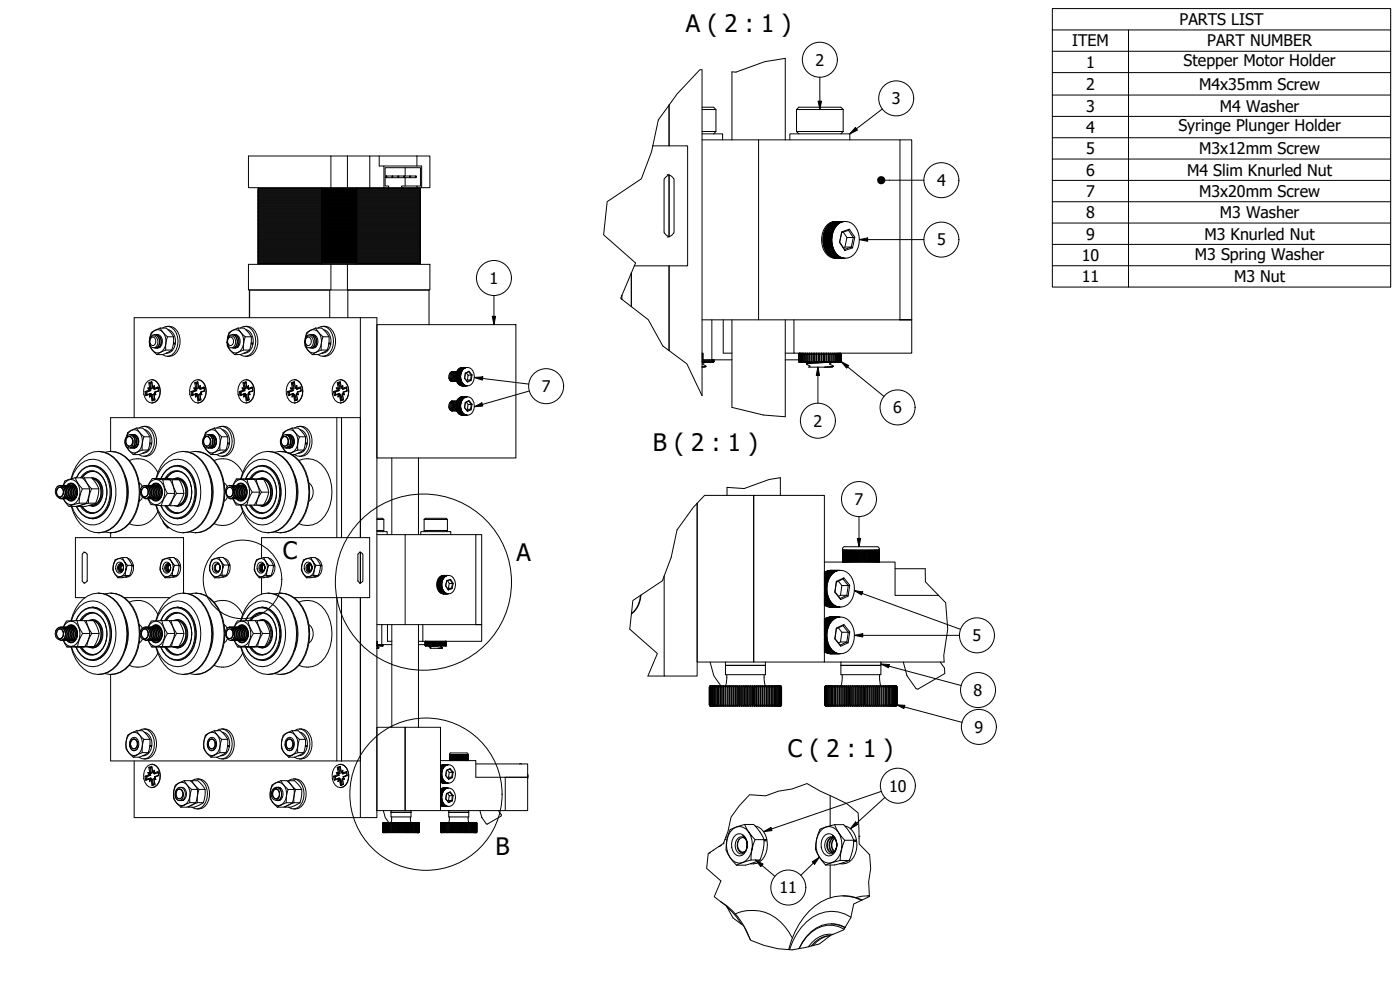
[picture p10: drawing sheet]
<svg xmlns="http://www.w3.org/2000/svg" width="420mm" height="297mm" viewBox="0 0 420 297" stroke-linecap="round" stroke-linejoin="round" font-family="sans-serif">
<defs><g id="words">
<g font-size="7.2">
<text x="205.9" y="9.6">A ( 2 : 1 )</text>
<text x="195.9" y="135.4">B ( 2 : 1 )</text>
<text x="84.9" y="167.7">C</text>
<text x="155" y="168.3">A</text>
<text x="236.5" y="227.1">C ( 2 : 1 )</text>
<text x="148.7" y="256.7">B</text>
</g>
<g font-size="4.8">
<text x="354" y="7.5">PARTS LIST</text>
<text x="321.7" y="13.9">ITEM</text>
<text x="362.3" y="13.9">PART NUMBER</text>
<text x="244.7" y="19.7">2</text>
<text x="325.9" y="20.3">1</text>
<text x="355.2" y="19.9">Stepper Motor Holder</text>
<text x="325.9" y="26.9">2</text>
<text x="359.9" y="26.9">M4x35mm Screw</text>
<text x="267.6" y="31.3">3</text>
<text x="325.9" y="33.5">3</text>
<text x="366.1" y="33.5">M4 Washer</text>
<text x="325.9" y="39.9">4</text>
<text x="353.6" y="39.5">Syringe Plunger Holder</text>
<text x="325.9" y="46.2">5</text>
<text x="359.9" y="46.3">M3x12mm Screw</text>
<text x="325.9" y="52.7">6</text>
<text x="356.3" y="52.7">M4 Slim Knurled Nut</text>
<text x="281.2" y="55.8">4</text>
<text x="325.9" y="59.1">7</text>
<text x="359.9" y="59.1">M3x20mm Screw</text>
<text x="325.9" y="65.5">8</text>
<text x="366.1" y="65.5">M3 Washer</text>
<text x="325.9" y="71.9">9</text>
<text x="361.5" y="71.9">M3 Knurled Nut</text>
<text x="281.2" y="73.6">5</text>
<text x="358.6" y="77.9">M3 Spring Washer</text>
<text x="324.6" y="78.3">10</text>
<text x="146.9" y="85.2">1</text>
<text x="324.6" y="84.7">11</text>
<text x="370.3" y="84.7">M3 Nut</text>
<text x="162.6" y="117.6">7</text>
<text x="268.1" y="124">6</text>
<text x="244.2" y="128">2</text>
<text x="256.5" y="151.5">7</text>
<text x="291.9" y="192.4">5</text>
<text x="292.2" y="208.8">8</text>
<text x="292.5" y="219.9">9</text>
<text x="266.8" y="237.5">10</text>
<text x="234" y="268.1">11</text>
</g>
</g></defs>
<!-- layer: Visible (ISO) -->
<g fill="none" stroke="#000" stroke-width=".3">
<path d="M235.7 17.5v24.5M200.8 31.5v12.3M210.7 32.2h3.5l.7 .7v6.6l-.7 .7M210.7 32.9h4.2M210.7 39.5h4.2M210.7 21v97.7M219.7 21.6v20.4M239 32.9v6.6l.7 .7M239 32.9l.7-.7h12.6l.7 .7M239 32.9h14M239 39.5h14M253 32.9v6.6"/>
<path d="M253 39.5l-.7 .7M77.6 56.3v.2M77.6 56.7v.2M77.6 57.1v.2M77.6 57.5v.2M77.6 57.9v.2M77.6 58.3v.2M77.6 58.7v.2M77.6 59.1v.2M77.6 59.5v.2M77.6 59.9v.2M96.5 56.5h10.6v.2h-10.6z"/>
<path d="M96.5 56.9h10.6v.2h-10.6zM96.5 57.3h10.6v.2h-10.6zM96.5 57.7h10.6v.2h-10.6zM96.5 58.1h10.6v.2h-10.6zM96.5 58.5h10.6v.2h-10.6zM96.5 58.9h10.6v.2h-10.6zM96.5 59.3h10.6v.2h-10.6zM96.5 59.7h10.6v.2h-10.6zM96.5 56.5h-19.1v.2h19.1M96.5 56.9h-19.1v.2h19.1M96.5 57.3h-19.1v.2h19.1M96.5 57.7h-19.1v.2h19.1"/>
<path d="M96.5 58.1h-19.1v.2h19.1M96.5 58.5h-19.1v.2h19.1M96.5 58.9h-19.1v.2h19.1M96.5 59.3h-19.1v.2h19.1M96.5 59.7h-19.1v.2h19.1M96.6 56.3v.2M96.6 56.7v.2M96.6 57.1v.2M96.6 57.5v.2M96.6 57.9v.2M96.6 58.3v.2M96.6 58.7v.2"/>
<path d="M96.6 59.1v.2M96.6 59.5v.2M96.6 59.9v.2M99.3 56.3v-9.5h-24.7v9.5h29.7M99.3 46.8h5M104.3 46.8h6.7v9.5h-6.7zM107 56.3v.2M107 56.7v.2M107 57.1v.2M107 57.5v.2M107 57.9v.2M107 58.3v.2"/>
<path d="M107 58.7v.2M107 59.1v.2M107 59.5v.2M107 59.9v.2M107.1 56.5h19.1v.2h-19.1M107.1 56.9h19.1v.2h-19.1M107.1 57.3h19.1v.2h-19.1M107.1 57.7h19.1v.2h-19.1M107.1 58.1h19.1v.2h-19.1M107.1 58.5h19.1v.2h-19.1M107.1 58.9h19.1v.2h-19.1M107.1 59.3h19.1v.2h-19.1"/>
<path d="M107.1 59.7h19.1v.2h-19.1M111 56.3h5.6M111 46.8h14.1M113.8 46.8v3h1.4v6.5M115.2 49.8h11.3v6.5M115.6 53.3h9.2M115.6 52.8h9.2M116 52.8l.1 .5h-.2zM116.6 56.3h9.9M116.6 56.3v-.5h-1v-5.5h10.6v5.5h-1.1v.5M117.8 52.8l.1 .5h-.3zM119.5 52.8l.1 .5h-.2z"/>
<path d="M121.3 52.8l.1 .5h-.2zM121.6 50.3v2.5M121.6 53.3v2.5M123.1 52.8l.1 .5h-.2zM124.8 52.8l.1 .5-.2-.3zM125.1 46.8h3.9v9.5h-2.5M125.1 55.8h-4.6v.5M125.1 46.8v3M126 56.3v.2M126 56.7v.2M126 57.1v.2M126 57.5v.2"/>
<path d="M126 57.9v.2M126 58.3v.2M126 58.7v.2M126 59.1v.2M126 59.5v.2M126 59.9v.2M195.9 43.8h10.3l.2 .2v35.6l-.2 .2h-15.8M200 52.9l.8-.4v18.5l-.8-.4-.7-1v-15.7zM200.2 52.4a2.28 2.28 0 0 1 2.1 1.5v15.7a2.28 2.28 0 0 1-2.1 1.5M210.7 42h59.4M210.7 40.2h6.2v1.8M227.7 42v54h-17"/>
<path d="M237 42v-1.8h18v1.8M74.6 79.3h24.7v7.7h-24.7zM77.4 78.9h19.1v.2h-19.1zM77.6 60.3v.2M77.6 60.7v.2M77.6 61.1v.2M77.6 61.5v.2M77.6 61.9v.2M77.6 62.3v.2M77.6 62.7v.2M77.6 63.1v.2M77.6 63.5v.2"/>
<path d="M77.6 63.9v.2M77.6 64.3v.2M77.6 64.7v.2M77.6 65.1v.2M77.6 65.5v.2M77.6 65.9v.2M77.6 66.3v.2M77.6 66.7v.2M77.6 67.1v.2M77.6 67.5v.2M77.6 67.9v.2M77.6 68.3v.2"/>
<path d="M77.6 68.7v.2M77.6 69.1v.2M77.6 69.5v.2M77.6 69.9v.2M77.6 70.3v.2M77.6 70.7v.2M77.6 71.1v.2M77.6 71.5v.2M77.6 71.9v.2M77.6 72.3v.2M77.6 72.7v.2M77.6 73.1v.2"/>
<path d="M77.6 73.5v.2M77.6 73.9v.2M77.6 74.3v.2M77.6 74.7v.2M77.6 75.1v.2M77.6 75.5v.2M77.6 75.9v.2M77.6 76.3v.2M77.6 76.7v.2M77.6 77.1v.2M77.6 77.5v.2M77.6 77.9v.2"/>
<path d="M77.6 78.3v.2M77.6 78.7v.2M77.6 79.1v.2M96.5 60.1h10.6v.2h-10.6zM96.5 60.5h10.6v.2h-10.6zM96.5 60.9h10.6v.2h-10.6zM96.5 61.3h10.6v.2h-10.6zM96.5 61.7h10.6v.2h-10.6zM96.5 62.1h10.6v.2h-10.6zM96.5 62.5h10.6v.2h-10.6zM96.5 62.9h10.6v.2h-10.6zM96.5 63.3h10.6v.2h-10.6z"/>
<path d="M96.5 63.7h10.6v.2h-10.6zM96.5 64.1h10.6v.2h-10.6zM96.5 64.5h10.6v.2h-10.6zM96.5 64.9h10.6v.2h-10.6zM96.5 65.3h10.6v.2h-10.6zM96.5 65.7h10.6v.2h-10.6zM96.5 66.1h10.6v.2h-10.6zM96.5 66.5h10.6v.2h-10.6zM96.5 66.9h10.6v.2h-10.6zM96.5 67.3h10.6v.2h-10.6zM96.5 67.7h10.6v.2h-10.6zM96.5 68.1h10.6v.2h-10.6z"/>
<path d="M96.5 68.5h10.6v.2h-10.6zM96.5 68.9h10.6v.2h-10.6zM96.5 69.3h10.6v.2h-10.6zM96.5 69.7h10.6v.2h-10.6zM96.5 70.1h10.6v.2h-10.6zM96.5 70.5h10.6v.2h-10.6zM96.5 70.9h10.6v.2h-10.6zM96.5 71.3h10.6v.2h-10.6zM96.5 71.7h10.6v.2h-10.6zM96.5 72.1h10.6v.2h-10.6zM96.5 72.5h10.6v.2h-10.6zM96.5 72.9h10.6v.2h-10.6z"/>
<path d="M96.5 73.3h10.6v.2h-10.6zM96.5 73.7h10.6v.2h-10.6zM96.5 74.1h10.6v.2h-10.6zM96.5 74.5h10.6v.2h-10.6zM96.5 74.9h10.6v.2h-10.6zM96.5 75.3h10.6v.2h-10.6zM96.5 75.7h10.6v.2h-10.6zM96.5 76.1h10.6v.2h-10.6zM96.5 76.5h10.6v.2h-10.6zM96.5 76.9h10.6v.2h-10.6zM96.5 77.3h10.6v.2h-10.6zM96.5 77.7h10.6v.2h-10.6z"/>
<path d="M96.5 78.1h10.6v.2h-10.6zM96.5 78.5h10.6v.2h-10.6zM96.5 60.1h-19.1v.2h19.1M96.5 60.5h-19.1v.2h19.1M96.5 60.9h-19.1v.2h19.1M96.5 61.3h-19.1v.2h19.1M96.5 61.7h-19.1v.2h19.1M96.5 62.1h-19.1v.2h19.1M96.5 62.5h-19.1v.2h19.1M96.5 62.9h-19.1v.2h19.1M96.5 63.3h-19.1v.2h19.1M96.5 63.7h-19.1v.2h19.1"/>
<path d="M96.5 64.1h-19.1v.2h19.1M96.5 64.5h-19.1v.2h19.1M96.5 64.9h-19.1v.2h19.1M96.5 65.3h-19.1v.2h19.1M96.5 65.7h-19.1v.2h19.1M96.5 66.1h-19.1v.2h19.1M96.5 66.5h-19.1v.2h19.1M96.5 66.9h-19.1v.2h19.1M96.5 67.3h-19.1v.2h19.1M96.5 67.7h-19.1v.2h19.1M96.5 68.1h-19.1v.2h19.1M96.5 68.5h-19.1v.2h19.1"/>
<path d="M96.5 68.9h-19.1v.2h19.1M96.5 69.3h-19.1v.2h19.1M96.5 69.7h-19.1v.2h19.1M96.5 70.1h-19.1v.2h19.1M96.5 70.5h-19.1v.2h19.1M96.5 70.9h-19.1v.2h19.1M96.5 71.3h-19.1v.2h19.1M96.5 71.7h-19.1v.2h19.1M96.5 72.1h-19.1v.2h19.1M96.5 72.5h-19.1v.2h19.1M96.5 72.9h-19.1v.2h19.1M96.5 73.3h-19.1v.2h19.1"/>
<path d="M96.5 73.7h-19.1v.2h19.1M96.5 74.1h-19.1v.2h19.1M96.5 74.5h-19.1v.2h19.1M96.5 74.9h-19.1v.2h19.1M96.5 75.3h-19.1v.2h19.1M96.5 75.7h-19.1v.2h19.1M96.5 76.1h-19.1v.2h19.1M96.5 76.5h-19.1v.2h19.1M96.5 76.9h-19.1v.2h19.1M96.5 77.3h-19.1v.2h19.1M96.5 77.7h-19.1v.2h19.1M96.5 78.1h-19.1v.2h19.1"/>
<path d="M96.5 78.5h-19.1v.2h19.1M96.5 78.9h10.6M96.5 79.1h10.6M96.6 60.3v.2M96.6 60.7v.2M96.6 61.1v.2M96.6 61.5v.2M96.6 61.9v.2M96.6 62.3v.2M96.6 62.7v.2M96.6 63.1v.2M96.6 63.5v.2"/>
<path d="M96.6 63.9v.2M96.6 64.3v.2M96.6 64.7v.2M96.6 65.1v.2M96.6 65.5v.2M96.6 65.9v.2M96.6 66.3v.2M96.6 66.7v.2M96.6 67.1v.2M96.6 67.5v.2M96.6 67.9v.2M96.6 68.3v.2"/>
<path d="M96.6 68.7v.2M96.6 69.1v.2M96.6 69.5v.2M96.6 69.9v.2M96.6 70.3v.2M96.6 70.7v.2M96.6 71.1v.2M96.6 71.5v.2M96.6 71.9v.2M96.6 72.3v.2M96.6 72.7v.2M96.6 73.1v.2"/>
<path d="M96.6 73.5v.2M96.6 73.9v.2M96.6 74.3v.2M96.6 74.7v.2M96.6 75.1v.2M96.6 75.5v.2M96.6 75.9v.2M96.6 76.3v.2M96.6 76.7v.2M96.6 77.1v.2M96.6 77.5v.2M96.6 77.9v.2"/>
<path d="M96.6 78.3v.2M96.6 78.7v.2M96.6 79.1v.2M99.3 79.3h5M104.3 79.3h24.7v7.7h-24.7zM107 60.3v.2M107 60.7v.2M107 61.1v.2M107 61.5v.2M107 61.9v.2M107 62.3v.2M107 62.7v.2"/>
<path d="M107 63.1v.2M107 63.5v.2M107 63.9v.2M107 64.3v.2M107 64.7v.2M107 65.1v.2M107 65.5v.2M107 65.9v.2M107 66.3v.2M107 66.7v.2M107 67.1v.2M107 67.5v.2"/>
<path d="M107 67.9v.2M107 68.3v.2M107 68.7v.2M107 69.1v.2M107 69.5v.2M107 69.9v.2M107 70.3v.2M107 70.7v.2M107 71.1v.2M107 71.5v.2M107 71.9v.2M107 72.3v.2"/>
<path d="M107 72.7v.2M107 73.1v.2M107 73.5v.2M107 73.9v.2M107 74.3v.2M107 74.7v.2M107 75.1v.2M107 75.5v.2M107 75.9v.2M107 76.3v.2M107 76.7v.2M107 77.1v.2"/>
<path d="M107 77.5v.2M107 77.9v.2M107 78.3v.2M107 78.7v.2M107 79.1v.2M107.1 78.9h19.1v.2h-19.1zM107.1 60.1h19.1v.2h-19.1M107.1 60.5h19.1v.2h-19.1M107.1 60.9h19.1v.2h-19.1M107.1 61.3h19.1v.2h-19.1M107.1 61.7h19.1v.2h-19.1M107.1 62.1h19.1v.2h-19.1"/>
<path d="M107.1 62.5h19.1v.2h-19.1M107.1 62.9h19.1v.2h-19.1M107.1 63.3h19.1v.2h-19.1M107.1 63.7h19.1v.2h-19.1M107.1 64.1h19.1v.2h-19.1M107.1 64.5h19.1v.2h-19.1M107.1 64.9h19.1v.2h-19.1M107.1 65.3h19.1v.2h-19.1M107.1 65.7h19.1v.2h-19.1M107.1 66.1h19.1v.2h-19.1M107.1 66.5h19.1v.2h-19.1M107.1 66.9h19.1v.2h-19.1"/>
<path d="M107.1 67.3h19.1v.2h-19.1M107.1 67.7h19.1v.2h-19.1M107.1 68.1h19.1v.2h-19.1M107.1 68.5h19.1v.2h-19.1M107.1 68.9h19.1v.2h-19.1M107.1 69.3h19.1v.2h-19.1M107.1 69.7h19.1v.2h-19.1M107.1 70.1h19.1v.2h-19.1M107.1 70.5h19.1v.2h-19.1M107.1 70.9h19.1v.2h-19.1M107.1 71.3h19.1v.2h-19.1M107.1 71.7h19.1v.2h-19.1"/>
<path d="M107.1 72.1h19.1v.2h-19.1M107.1 72.5h19.1v.2h-19.1M107.1 72.9h19.1v.2h-19.1M107.1 73.3h19.1v.2h-19.1M107.1 73.7h19.1v.2h-19.1M107.1 74.1h19.1v.2h-19.1M107.1 74.5h19.1v.2h-19.1M107.1 74.9h19.1v.2h-19.1M107.1 75.3h19.1v.2h-19.1M107.1 75.7h19.1v.2h-19.1M107.1 76.1h19.1v.2h-19.1M107.1 76.5h19.1v.2h-19.1"/>
<path d="M107.1 76.9h19.1v.2h-19.1M107.1 77.3h19.1v.2h-19.1M107.1 77.7h19.1v.2h-19.1M107.1 78.1h19.1v.2h-19.1M107.1 78.5h19.1v.2h-19.1M126 60.3v.2M126 60.7v.2M126 61.1v.2M126 61.5v.2M126 61.9v.2M126 62.3v.2M126 62.7v.2"/>
<path d="M126 63.1v.2M126 63.5v.2M126 63.9v.2M126 64.3v.2M126 64.7v.2M126 65.1v.2M126 65.5v.2M126 65.9v.2M126 66.3v.2M126 66.7v.2M126 67.1v.2M126 67.5v.2"/>
<path d="M126 67.9v.2M126 68.3v.2M126 68.7v.2M126 69.1v.2M126 69.5v.2M126 69.9v.2M126 70.3v.2M126 70.7v.2M126 71.1v.2M126 71.5v.2M126 71.9v.2M126 72.3v.2"/>
<path d="M126 72.7v.2M126 73.1v.2M126 73.5v.2M126 73.9v.2M126 74.3v.2M126 74.7v.2M126 75.1v.2M126 75.5v.2M126 75.9v.2M126 76.3v.2M126 76.7v.2M126 77.1v.2"/>
<path d="M126 77.5v.2M126 77.9v.2M126 78.3v.2M126 78.7v.2M126 79.1v.2M200.8 79.8v25.4M247 71.9h2.7v.2h-2.7zM247 72.1h2.7M247 72.2h2.7v.2h-2.7zM247 71.5h2.7v.2h-2.7zM247 71.5v.1M247 72.6h2.7v.2h-2.7z"/>
<path d="M247 71.2h2.7v.2h-2.7zM247 71.2h.1M247 72.9h2.7v.2h-2.6zM247 71.9v.2M247 72.2l.1 .2M247 70.9h2.7v.2h-2.7zM247 70.9h.1M247.1 72.6v.2M247.1 73.3h2.7v.2h-2.7zM247.1 70.5h2.7v.2h-2.7zM247.1 70.5l.1 .1M247.1 72.9v.2"/>
<path d="M247.1 73.6h2.7l.1 .2h-2.7zM247.1 73.3v.2l2.7-.1M247.2 70.2h2.7l-.1 .2h-2.7zM247.2 70.2h.1M247.2 73.6v.2h2.7M247.2 73.9h2.7l.1 .2h-2.7zM247.3 69.9h2.6v.2h-2.7zM247.3 69.9h.1M247.3 73.9v.2M247.3 74.2h2.7l.1 .2h-2.7zM247.4 69.6h2.6v.1h-2.7zM247.4 69.6h.1"/>
<path d="M247.4 74.2v.2M247.4 74.6h2.7l.1 .1h-2.7zM247.5 69.2h2.7l-.1 .2h-2.7zM247.5 69.2v.1M247.5 74.6l.1 .1M247.5 74.8h2.7l.1 .2h-2.7zM247.6 69h2.7l-.1 .1h-2.7zM247.6 69h.1M247.6 74.8l.1 .2M247.7 75.1h2.7v.2h-2.6zM247.7 68.7h2.7l-.1 .1h-2.6zM247.7 68.7h.1"/>
<path d="M247.8 75.1v.1M247.8 75.4l2.8 .2zM247.9 68.4h2.7l-2.8 .2zM247.9 68.4v.1M247.9 75.4l.1 .1M248 75.7l2.8 .1zM248.1 68.1h2.6l-2.7 .2zM248.1 68.1v.1M248.1 75.7v.1M248.2 75.9l2.7 .2zM248.2 67.9h2.7l-2.8 .1zM248.2 67.9l.1 .1"/>
<path d="M248.3 75.9v.1M248.3 76.2l2.8 .1zM248.4 67.7h2.7l-2.8 .1zM248.4 67.7l.1 .1M248.4 76.2h.1M248.5 76.4l2.8 .1zM248.6 67.5h2.7l-2.8 .1zM248.6 67.5h.1M248.7 76.4h.1M248.7 67.4l2.8-.1zM248.7 76.6l2.8 .1zM248.8 67.3l.1 .1"/>
<path d="M248.9 76.6h.1M248.9 67.2l2.8-.1zM248.9 76.7l2.8 .1zM249 67.1l.1 .1M249.1 76.7v.1M249.1 67h2.8zM249.2 76.9l2.8 .1zM249.2 67h.1M249.3 76.9v.1M249.3 66.9l2.9-.1zM249.4 77l2.8 .1zM249.5 66.8v.1"/>
<path d="M249.5 77v.1M249.6 66.8l2.8-.1zM249.6 77.2h2.8zM249.7 71.6h-2.7v.1M249.7 72.4h-2.7M249.7 71.2h-2.6v.2M249.7 72.8h-2.7M249.7 66.7v.1M249.7 70.9h-2.6v.2M249.7 73.1h-2.6M249.8 77.2h-.1M249.8 70.6h-2.6l-.1 .1"/>
<path d="M249.8 66.7l2.8-.1zM249.8 77.3h2.9zM249.9 70.2h-2.7v.2M249.9 69.9h-2.6v.2M249.9 66.6v.1M249.9 74.1h-2.6M250 77.3h.1M250 69.6l-2.6 .1M250 66.6l2.9-.1zM250 74.4h-2.6M250.1 77.4h2.8zM250.1 69.3l-2.6 .1"/>
<path d="M250.2 74.7h-2.7M250.2 66.5v.1M250.2 77.4h.1M250.3 69l-2.7 .1M250.3 66.5h2.8zM250.3 75h-2.7M250.3 77.4h2.8zM250.4 68.7l-2.7 .1M250.4 75.2l-2.6 .1M250.4 66.5h.1M250.5 77.4h.1M250.5 66.5h2.8z"/>
<path d="M250.5 68.5l-2.6 .1M250.6 77.4l2.8 .1zM250.6 75.5l-2.7 .1M250.7 66.5h.1M250.7 68.2l-2.6 .1M250.7 77.4v.1M250.7 75.8h-2.6M250.8 66.5h2.7zM250.9 66.5a4.4 4.4 0 0 0-4.3 4.4 5.7 5.7 0 0 0 3.2 6.5l1.1 .1M250.9 68h-2.7M250.9 76l-2.6 .1M250.9 66.5h.1"/>
<path d="M251 67.8h-2.6M251.1 76.2l-2.7 .1M251.2 67.5l-2.6 .1M251.2 76.4l-2.6 .1M251.4 67.4h-2.6M251.4 76.6l-2.6 .1M251.6 67.2h-2.6M251.6 76.8h-2.5M252 72.7l1.6 2.4M252.6 69.6l2.3-.8 1.6 2.4-.6 3.2-2.3 .7-1.6-2.4zM252.6 69.6l-.6 3.1M253.1 69.6l1.1 1.7h1.9l-.6 2.8-2.4 .2"/>
<path d="M253.5 66.5a4.5 4.5 0 0 1 4.3 4.4 5.7 5.7 0 0 1-3.1 6.4l-3.8 .2M254.2 71.3l-.6 2.8M254.6 69.1l-2 .7M254.9 68.8l-.3 .3 1.5 2.2 .4-.1M255.9 74.4l-.4-.3-2.1 .7M48.1 98.4l-2.7 1.4-.5 1.9a2.51 2.51 0 0 1 3.5-2.5 4.2 4.2 0 0 1-.2 6.5 2.43 2.43 0 0 1-3.2-2.4M48.1 98.4l.8 1.3 1.4 1.4M48.1 98.4h1.8l1.3 1.3 .9 1.4M48.8 98.4a2.65 2.65 0 0 1 4.1 1.5 5.5 5.5 0 0 1-1.4 6.7l-.9 .3-1-.1-.8-.4M50.2 97.9a3.6 3.6 0 0 1 3.8 3.9 4.2 4.2 0 0 1-3.1 5.1h-.7M50.4 98.9a3.4 3.4 0 0 1 2.2 4h-.5M71.4 98.4l-2.7 1.4-.4 1.9a2.51 2.51 0 0 1 3.4-2.5 4.2 4.2 0 0 1-.2 6.5 2.43 2.43 0 0 1-3.2-2.4"/>
<path d="M71.4 98.4l.9 1.3 1.3 1.4M71.4 98.4h1.8l1.3 1.3 .9 1.4M72.1 98.4a2.65 2.65 0 0 1 4.1 1.5 5.4 5.4 0 0 1-1.4 6.7l-.9 .3-.9-.1-.9-.4M73.6 97.9a3.6 3.6 0 0 1 3.8 3.9 4.2 4.2 0 0 1-3.2 5.1h-.6M73.7 98.9a3.4 3.4 0 0 1 2.2 4h-.5M74.8 87v8.3M74.9 95.3v-8.3h24.1v8.3M94.7 98.4l-2.6 1.4-.5 1.9a2.51 2.51 0 0 1 3.5-2.5 4.2 4.2 0 0 1-.3 6.5 2.43 2.43 0 0 1-3.2-2.4M94.7 98.4l.9 1.3 1.3 1.4M94.7 98.4h1.9l1.3 1.3 .8 1.4M95.4 98.4a2.65 2.65 0 0 1 4.2 1.5 5.5 5.5 0 0 1-1.5 6.7l-.9 .3-.9-.1-.9-.4M96.9 97.9a3.6 3.6 0 0 1 3.8 3.9 4.2 4.2 0 0 1-3.2 5.1h-.6"/>
<path d="M97.1 98.9a3.4 3.4 0 0 1 2.2 4h-.6M99.3 87h5M104.4 95.3v-8.3h24.4v10.4M108.2 95.3v66M113.1 97.4h41.7v40h-41.7zM186.6 88.6v1.2M189.5 81.9v10.1M213.6 96v12h-2.6v-2h-.3M217.1 96v10h2.6M219.7 96v26.2M227.7 96h42.4v-54h3.5v54h-3.5h3.5v10h-35.3v-10M235.7 96v29"/>
<path d="M43.5 117.5l.2 1.2M43.7 118.7l1.5-.6zM44.1 117.6l.1 .8M44.4 116.4l.3 .7 .3 .1-1.2 .4 1.5-.4M44.4 114.3a2.19 2.19 0 0 1 3.4 1.7 3.6 3.6 0 0 1-2.2 4.9 3.6 3.6 0 0 1-2.3-4.9zM44.6 114.8l.3 1.7 .4 .2-.5-.1M44.7 117.1l-1.2 .4 .3 .1 .2 .9M44.8 102.5a1.62 1.62 0 0 1 .6-1.6 1.62 1.62 0 0 1 1.7-.2 2.23 2.23 0 0 1-.4 3.7l-.5-.1M44.8 102.9a4.6 4.6 0 0 0 2.3 3.5M44.9 118.3v.8l.3-.4v-.6h.2v.4M44.9 116.5l-.5-.1 .9 .8-.3-.6M45.2 118.7l.4-.3-.7 .7"/>
<path d="M45.2 101.6l.4-.4 .4-.1a1.35 1.35 0 0 1 .8 1.4 1.35 1.35 0 0 1-1.1 1.2 1.48 1.48 0 0 1-.5-2.1zM45.2 115h-.2l.6-.2-.1-.3 .3 1.6M45.3 118.7l.3 1.6 .3-.2-.3-1.7h.2l.3 1.6M45.4 101.1l.5-.3a1.87 1.87 0 0 1 1.3 2.8l-.5 .6-.6 .2a1.53 1.53 0 0 1-1.3-1.9l.3 .8a2.09 2.09 0 0 1 .3-2.2zM45.5 114.5l-.9 .3 .4 .2 .3 1.7h.2l-.3-1.7 .4-.2M45.6 114.8l.3 1.7M45.6 113.9a2.99 2.99 0 0 1 2.5 3.5 2.98 2.98 0 0 1-2.5 3.5M45.9 116.5l.4-.4v-.4v.8M46.2 118.2h.5l.1 .2h-.6zM46.2 118.4l.3 1.6M46.3 116.3l-.4 .2M46.3 116.1l-.1 .7 .1-.3 1.1-.4"/>
<path d="M46.3 115.7l-.5 .4 .1 .4M46.3 100.4h.1M46.4 117.6l1.2-.4-1.1 .5M46.4 100.4a2.11 2.11 0 0 1 1.5 1.9 2.11 2.11 0 0 1-1.3 2.1M46.6 100.4a2.13 2.13 0 0 1 1.8 1.7 2.13 2.13 0 0 1-1 2.2l-.5 .1M46.8 118.4l-.4-.8 .3 .6h-.5l.3 1.7M46.8 100.4a2.1 2.1 0 0 1 1.6 1.9 2.1 2.1 0 0 1-1.3 2.1M47.1 100.4h.5M47.3 100.4h.1M47.3 100.4a2.22 2.22 0 0 1 .8 3.7M47.4 116.3l.2 .9M47.5 116.4l-1.3 .4 1.2-.5v-.2l.2 1.2"/>
<path d="M48.1 104.1l-.7 .3M48.1 104.1l-.5 .2M49.7 105l-2.6 1.4M49.7 105h1.9M50.3 101.1l-.5 1.9-.1 2M50.3 101.1h1.8M51.6 105l-.6 .4a6.2 6.2 0 0 1-3.9 1M52 103.2h.5M52 103l.6 .2M52.1 101.1l-.1 1.9-.4 2M52.6 103.2h-.1M52.6 103.2a2.77 2.77 0 0 1-2.7 2.8"/>
<path d="M57.3 117.5l.2 1.2M57.5 118.7l1.5-.6zM57.8 117.6l.2 .8M58.2 116.4l.3 .7 .3 .1-1.2 .4 1.4-.4M58.2 114.3a2.19 2.19 0 0 1 3.4 1.7 3.6 3.6 0 0 1-2.2 4.9 3.6 3.6 0 0 1-2.3-4.9l.4-1zM58.4 114.8l.3 1.7 .4 .2-.5-.1M58.5 117.1l-1.2 .4 .3 .1 .2 .9M58.7 118.3l-.1 .8 .3-.4 .1-.6h.2v.4M58.7 116.5l-.5-.1 .8 .8-.2-.6M58.9 118.7l.5-.3-.8 .7M59 115h-.3l.7-.2-.1-.3 .3 1.6M59.1 118.7l.3 1.6 .3-.2-.3-1.7h.2l.3 1.6"/>
<path d="M59.3 114.5l-.9 .3 .3 .2 .4 1.7h.2l-.3-1.7 .4-.2M59.4 114.8l.3 1.7M59.4 113.9a2.99 2.99 0 0 1 2.5 3.5 2.98 2.98 0 0 1-2.5 3.5M59.7 116.5l.4-.4v-.4l-.1 .8M60 118.2h.4l.2 .2h-.6zM60 118.4l.3 1.6M60.1 116.3l-.4 .2M60.1 116.1l-.1 .7v-.3l1.2-.4M60.1 115.7l-.5 .4 .1 .4M60.2 117.6l1.2-.4-1.1 .5M60.4 118.2h-.4l.3 1.7M60.4 118.2l-.2-.6 .4 .8"/>
<path d="M61.2 116.3l.2 .9M61.2 116.4l-1.2 .4 1.2-.5v-.2l.2 1.2M68.1 102.5a1.63 1.63 0 0 1 .6-1.6 1.63 1.63 0 0 1 1.8-.2 2.23 2.23 0 0 1-.5 3.7l-.4-.1M68.2 102.9a4.6 4.6 0 0 0 2.2 3.5M68.5 101.6l.4-.4 .5-.1a1.35 1.35 0 0 1 .7 1.4 1.35 1.35 0 0 1-1.1 1.2 1.48 1.48 0 0 1-.5-2.1zM68.7 101.1l.5-.3a1.87 1.87 0 0 1 1.3 2.8l-.5 .6-.5 .2a1.53 1.53 0 0 1-1.4-1.9l.3 .8a2.06 2.06 0 0 1 .3-2.2zM69.7 100.4h.1M69.7 100.4a2.11 2.11 0 0 1 1.6 1.9 2.11 2.11 0 0 1-1.4 2.1M70 100.4a2.13 2.13 0 0 1 1.7 1.7 2.13 2.13 0 0 1-.9 2.2l-.6 .1M70.2 100.4a2.11 2.11 0 0 1 1.6 1.9 2.11 2.11 0 0 1-1.3 2.1M70.4 104.4h.1M70.4 100.4h.5"/>
<path d="M70.7 100.4h.1M70.7 100.4a2.21 2.21 0 0 1 .8 3.7M71.5 104.1l-.8 .3M71.5 104.1l-.5 .2M71.8 117.5l.2 1.2M72 118.7l1.5-.6zM72.3 117.6l.2 .8M72.6 116.4l.3 .7 .4 .1-1.2 .4 1.4-.4M72.7 114.3a2.19 2.19 0 0 1 3.4 1.7 3.6 3.6 0 0 1-2.3 4.9 3.6 3.6 0 0 1-2.2-4.9l.4-1zM72.9 114.8l.3 1.7 .3 .2-.5-.1M72.9 117.1l-1.1 .4 .3 .1 .2 .9M73.1 105l-2.7 1.4"/>
<path d="M73.1 105h1.8M73.2 118.3l-.1 .8 .3-.4 .1-.6h.2l-.1 .4M73.2 116.5l-.6-.1 .9 .8-.2-.6M73.4 118.7l.4-.3-.7 .7M73.4 115h-.2l.6-.2v-.3l.3 1.6M73.6 101.1l-.5 1.9v2M73.6 101.1h1.8M73.6 118.7l.3 1.6 .2-.2-.3-1.7h.3l.2 1.6M73.8 114.5l-.9 .3 .3 .2 .3 1.7h.2l-.3-1.7 .4-.2M73.8 114.8l.3 1.7M73.8 113.9a2.99 2.99 0 0 1 2.6 3.5 2.98 2.98 0 0 1-2.6 3.5M74.1 116.5l.4-.4 .1-.4-.1 .8"/>
<path d="M74.4 118.2h.5l.2 .2h-.6zM74.5 118.4l.3 1.6M74.5 116.3l-.4 .2M74.5 116.1v.7v-.3l1.2-.4M74.6 115.7l-.5 .4v.4M74.7 117.6l1.2-.4-1.2 .5M74.9 105l-.5 .4a6.2 6.2 0 0 1-4 1M74.9 118.2h-.5l.3 1.7M74.9 118.2l-.2-.6 .4 .8M75.4 103.2h.5M75.4 103l.5 .2M75.4 101.1v1.9l-.5 2"/>
<path d="M75.7 116.3l.2 .9M75.7 116.4l-1.2 .4 1.2-.5v-.2l.2 1.2M75.9 103.2h.1M75.9 103.2a2.77 2.77 0 0 1-2.7 2.8M86.3 117.5l.2 1.2M86.5 118.7l1.5-.6zM86.8 117.6l.2 .8M87.1 116.4l.4 .7 .3 .1-1.2 .4 1.4-.4M87.2 114.3a2.19 2.19 0 0 1 3.4 1.7 3.6 3.6 0 0 1-2.2 4.9 3.6 3.6 0 0 1-2.3-4.9l.4-1zM87.4 114.8l.3 1.7 .3 .2-.4-.1M87.5 117.1l-1.2 .4 .3 .1 .2 .9M87.7 118.3l-.1 .8 .3-.4 .1-.6h.2v.4"/>
<path d="M87.7 116.5l-.6-.1 .9 .8-.2-.6M87.9 118.7l.4-.3-.7 .7M88 115h-.3l.6-.2v-.3l.3 1.6M88.1 118.7l.3 1.6 .3-.2-.4-1.7h.3l.3 1.6M88.3 114.5l-.9 .3 .3 .2 .3 1.7h.3l-.3-1.7 .4-.2M88.3 114.8l.3 1.7M88.4 113.9a2.99 2.99 0 0 1 2.5 3.5 2.98 2.98 0 0 1-2.5 3.5M88.6 116.5l.5-.4v-.4l-.1 .8M88.9 118.2h.5l.2 .2h-.6zM89 118.4l.3 1.6M89 116.3l-.4 .2M89.1 116.1l-.1 .7v-.3l1.2-.4"/>
<path d="M89.1 115.7l-.5 .4v.4M89.2 117.6l1.2-.4-1.1 .5M89.6 118.4l-.4-.8 .2 .6h-.5l.3 1.7M90.2 116.3l.2 .9M90.2 116.4l-1.2 .4 1.2-.5v-.2l.2 1.2M91.5 102.5a1.63 1.63 0 0 1 .5-1.6 1.63 1.63 0 0 1 1.8-.2 2.23 2.23 0 0 1-.5 3.7l-.4-.1M91.5 102.9a4.6 4.6 0 0 0 2.2 3.5M91.8 101.6l.4-.4 .5-.1a1.35 1.35 0 0 1 .7 1.4 1.35 1.35 0 0 1-1 1.2 1.48 1.48 0 0 1-.6-2.1zM92 101.1l.6-.3a1.87 1.87 0 0 1 1.2 2.8l-.5 .6-.5 .2a1.53 1.53 0 0 1-1.3-1.9l.2 .8a2.09 2.09 0 0 1 .3-2.2zM93 100.4h.1M93.1 100.4a2.11 2.11 0 0 1 1.5 1.9 2.11 2.11 0 0 1-1.3 2.1M93.3 100.4a2.13 2.13 0 0 1 1.8 1.7 2.13 2.13 0 0 1-1 2.2l-.6 .1"/>
<path d="M93.5 100.4a2.1 2.1 0 0 1 1.6 1.9 2.1 2.1 0 0 1-1.3 2.1M93.8 104.4h.1M93.8 100.4h.5M94 100.4h.1M94 100.4a2.22 2.22 0 0 1 .8 3.7M94.8 104.1l-.8 .3M94.8 104.1l-.5 .2M96.4 105l-2.7 1.4M96.4 105h1.8M96.9 101.1l-.5 1.9v2M96.9 101.1h1.8M98.2 105l-.5 .4a6.2 6.2 0 0 1-4 1"/>
<path d="M98.7 103.2h.5M98.7 103l.5 .2M98.7 101.1v1.9l-.5 2M99.2 103.2h.1M99.3 103.2a2.77 2.77 0 0 1-2.7 2.8M100.1 117.5l.2 1.2M100.3 118.7l1.5-.6zM100.6 117.6l.2 .8M100.9 116.4l.3 .7 .4 .1-1.2 .4 1.4-.4M101 114.3a2.19 2.19 0 0 1 3.4 1.7 3.6 3.6 0 0 1-2.3 4.9 3.6 3.6 0 0 1-2.2-4.9zM101.2 114.8l.3 1.7 .3 .2-.5-.1M101.2 117.1l-1.1 .4 .3 .1 .2 .9"/>
<path d="M101.5 118.3l-.1 .8 .3-.4 .1-.6h.2l-.1 .4M101.5 116.5l-.6-.1 .9 .8-.2-.6M101.7 118.7l.4-.3-.7 .7M101.7 115h-.2l.6-.2v-.3l.3 1.6M101.9 118.7l.3 1.6 .2-.2-.3-1.7h.2l.3 1.6M102.1 114.5l-.9 .3 .3 .2 .3 1.7h.2l-.3-1.7 .4-.2M102.1 114.8l.3 1.7M102.1 113.9a2.99 2.99 0 0 1 2.6 3.5 2.98 2.98 0 0 1-2.6 3.5M102.4 116.5l.4-.4 .1-.4-.1 .8M102.7 118.2h.5l.2 .2h-.6zM102.8 118.4l.3 1.6M102.8 116.3l-.4 .2"/>
<path d="M102.8 116.1v.7v-.3l1.2-.4M102.9 115.7l-.5 .4v.4M103 117.6l1.2-.4-1.2 .5M103.4 118.4l-.4-.8 .2 .6h-.5l.3 1.7M104 116.3l.2 .9M104 116.4l-1.2 .4 1.2-.5v-.2l.2 1.2M134.7 113.2a1.25 1.25 0 0 0 1.3 1.3 1.47 1.47 0 0 1-1.3-1.5 1.47 1.47 0 0 1 1.3-1.4 1.55 1.55 0 0 0-1 1.5 1.55 1.55 0 0 0 1.1 1.4M134.8 113.6v.1M134.9 114l.9 .5M135.4 111.6h.1M135.6 111.6h.1M135.6 111.6h-.1"/>
<path d="M135.6 114.5h-.1M135.6 114.4h.1M135.8 111.6h-.4M135.8 113.6l.1 .1M135.8 112.2v.1M136.1 111.6a1.48 1.48 0 0 0-1.1 1.5 1.48 1.48 0 0 0 1.3 1.4M136.2 113.6v.1M136.2 112.2v.1M136.3 111.6a1.55 1.55 0 0 0-1 1.5 1.55 1.55 0 0 0 1.2 1.4M136.3 111.6h.1M136.5 114.5h.1M136.5 111.6a1.48 1.48 0 0 0-1.1 1.5 1.48 1.48 0 0 0 1.2 1.4"/>
<path d="M136.5 111.6h.1M136.7 111.6a1.54 1.54 0 0 0-1 1.5 1.54 1.54 0 0 0 1.1 1.4M136.7 114.5h.1M136.9 113.1l1.3 .1zM136.9 112.9l1.3 .1zM136.9 112.9h.1M136.9 113.3l1.4 .1zM136.9 112.8h1.4zM136.9 112.8h.1M136.9 113.4l1.4 .1zM136.9 112.6h1.4zM136.9 112.6h.1"/>
<path d="M136.9 111.7a1.82 1.82 0 0 0 0 2.5M136.9 113.1l1.3 .1M136.9 113.6l1.4 .1zM136.9 112.4h1.4zM136.9 113.3l1.4 .1M136.9 112.4h.1M137 111.7a1.78 1.78 0 0 0-.1 2.5M137 113.4v.1M137 113.8l1.3 .1zM137 112.2h1.3zM137 112.2v.1M137 111.6a1.58 1.58 0 0 0-1 1.4 1.58 1.58 0 0 0 1 1.5 1.48 1.48 0 0 1-1.3-1.4 1.48 1.48 0 0 1 1.1-1.5"/>
<path d="M137 111.6h.1M137 113.6v.1M137 111.6a1.59 1.59 0 0 0-.9 1.4 1.59 1.59 0 0 0 .9 1.4M137 113.9l1.4 .1zM137 112.1h1.4zM137 113.8l1.3 .1M137 112.1h.1M137 113.9l.1 .1M137.1 114.1l1.3 .1zM137.1 111.9h1.3zM137.1 111.9h.1M137.1 114.1v.1"/>
<path d="M137.1 114.3h1.4zM137.1 111.8h1.4zM137.1 111.8h.1M137.1 114.3h1.4M137.2 114.4l1.3 .1zM137.2 111.6h1.3zM137.2 111.6h.1M137.2 114.4l1.3 .1M137.2 114.6h1.4zM137.2 111.5h1.4zM137.2 111.5h.1M137.3 114.6h1.3"/>
<path d="M137.3 114.7l1.4 .1zM137.3 111.3h1.4zM137.3 111.3v.1M137.4 114.7h.1M137.4 120h1.3zM137.4 120h1.3M137.4 114.8l1.4 .1zM137.4 111.2h1.3zM137.4 111.2h.1M137.4 114.8l.1 .1M137.5 119.9h1.3zM137.5 115h1.4z"/>
<path d="M137.5 111.1h1.3zM137.5 119.9h.1M137.5 111.1h.1M137.5 115h1.3M137.6 119.7h1.3zM137.6 115.1h1.4zM137.6 110.9h1.3zM137.6 119.7v.1M137.6 110.9v.1M137.6 119.7l1.4-.1zM137.6 110.9l1.4-.1zM137.6 115.1h.1"/>
<path d="M137.6 115.2h1.4zM137.7 110.8l1.3 .1M137.7 119.6v.1M137.7 119.6l1.4-.1zM137.7 110.8l1.4-.1zM137.7 115.2h.1M137.7 115.3h1.4zM137.8 119.5l1.3 .1M137.8 110.7v.1M137.8 119.5l1.4-.1zM137.8 110.7l1.4-.1zM137.8 115.3h.1"/>
<path d="M137.9 115.4h1.4zM137.9 119.4v.1M137.9 110.7h1.2M137.9 119.4h1.4zM137.9 110.6h1.4zM137.9 115.4h.1M138 119.4h1.2M138 115.5h1.4zM138 110.6h1.2M138 119.3h1.4zM138 110.5h1.4zM138 115.5h.1"/>
<path d="M138.1 115.5l1.4 .1zM138.1 119.3h.1M138.1 110.5h.1M138.1 119.3l1.4-.1zM138.1 110.5l1.4-.1zM138.1 115.5v.1M138.2 115.6h1.4zM138.2 119.2v.1M138.2 110.4v.1M138.2 119.2h1.4zM138.2 110.4h1.4zM138.2 112.9l-1.3 .1"/>
<path d="M138.3 112.8l-1.4 .1M138.3 115.6h.1M138.3 112.6l-1.4 .1M138.3 113.5h-1.4M138.3 112.4l-1.3 .1M138.3 115.7h1.4zM138.3 113.7h-1.3M138.3 119.2h.1M138.3 110.4h.1M138.3 112.3h-1.3M138.4 119.2l1.4-.1zM138.4 110.4l1.4-.1z"/>
<path d="M138.4 112.1l-1.4 .1M138.4 115.7h.1M138.4 114h-1.4M138.4 111.9l-1.3 .1M138.4 115.7h1.4zM138.4 119.1v.1M138.4 110.3v.1M138.4 114.2h-1.3M138.4 111.8l-1.3 .1M138.5 119.1h1.4zM138.5 110.3h1.4zM138.5 115.7h.1"/>
<path d="M138.5 111.6l-1.3 .1M138.5 115.7h1.4zM138.5 110.3h.1M138.5 119.1h.1M138.6 111.5l-1.4 .1M138.6 119.1h1.4zM138.6 110.3h1.4zM138.6 115.7h.1M138.6 111.4h-1.3M138.7 115.8h1.4zM138.7 110.3h.1M138.7 119.1h.1"/>
<path d="M138.7 114.7l-1.3 .1M138.7 115.8h.1M138.7 111.2l-1.3 .1M138.7 119.1h1.4zM138.7 110.3h1.4zM138.8 114.9h-1.4M138.8 115.8h1.4zM138.8 110.3h.1M138.8 119.1h.1M138.8 119.9h-1.3M138.8 111.1h-1.3M138.8 115.8h.1"/>
<path d="M138.9 119.8h-1.3M138.9 111h-1.3M138.9 115.1h-1.3M139 119.7h-1.3M139 115.2h-1.3M139.1 110.8h-1.3M139.1 115.3h-1.3M139.1 119.5h-1.2M139.2 115.4h-1.3M139.7 111.9l1.1-.5 .9 1.1-.3 1.6-1.1 .5-.9-1.1zM139.7 111.9l-.3 1.6 .8 1M139.9 111.9l.6 .6"/>
<path d="M140.2 119.1h-1.4a2.86 2.86 0 0 0-1.5 4.6l.6 .6 .8 .3M140.2 119.1h.5a3.1 3.1 0 0 1 0 5.4l-.5 .1M140.2 110.3h-1.4a2.86 2.86 0 0 0-1.5 4.6l.6 .6 .8 .3M140.2 110.3h.5a3.1 3.1 0 0 1 0 5.4l-.5 .1M140.6 111.6l-1 .4M140.8 111.4l-.2 .2 .8 .9h-.9l-.2 1.5M141.4 114.1l-.2-.1-1 .5 .1 .1M141.7 112.5h-.3l-.2 1.5-1.2 .1M210.7 108.8h3.3M210.7 108.5h.4v.3l.7-.3-.1 .3 .7-.3-.1 .3 .6-.3-.1 .3 .5-.3-.1 .3 .5-.3-.2 .3 .5-.3-.2 .3 .4-.3-.3 .3 .3-.3-.2 .3M210.7 106.2h.1M211 106.2h-.3v2.3"/>
<path d="M211 108h.1M211 106v2M211.1 108v.5M211.4 108v.5M211.5 108.8l-.7 .4 1.1 .7M211.8 108v.5M211.9 109.9l-1.2 .2M211.9 109.9l-.4 .3h-.8M211.9 109.9h.1M212 108v.5M212.4 108v.5M212.6 108v.5"/>
<path d="M212.9 108v.5M213.1 108v.5M213.3 108v.5M213.5 108v.5M213.6 108h6.1M213.7 108v.5M213.8 108v.5M214 108v.5M214.2 108v.5M214.2 108l.1 .5-.3 .3 .3-.3zM235.7 106h2.6M235.7 108h3.9"/>
<path d="M239.7 108.5l.3 .3zM239.7 106.2v2.3zM239.8 108.5l.4 .3zM239.8 108.5v-2.3l.1 2.3M239.9 106l-.3 .2v2.3l.3 .3-.3-.3v-2.3zM239.9 106.2l.3-.2-.2 .2M239.9 106l-.1 .2M240 108.5l.5 .3zM240 108.5v-2.3h.2v2.3M240.2 106.2l.3-.2-.2 .2M240.3 108.5l.6 .3h-.4zM240.3 108.5v-2.3h.2v2.3"/>
<path d="M240.5 106.2l.4-.2-.2 .2M240.7 108.5l.6 .3h-.4zM240.7 108.5v-2.3h.3v2.3M241 106.2l.3-.2-.1 .2M241.2 108.5l.6 .3h-.5zM241.2 108.5v-2.3h.3v2.3M241.5 106.2l.3-.2-.1 .2M241.7 108.5l.7 .3h-.6zM241.7 108.5v-2.3h.4v2.3M242 109.2l1 .6-.3 .4h7l.3-.3M242 109.2h.1M242.1 106.2l.3-.2-.1 .2"/>
<path d="M242.3 108.5l.7 .3h-.6zM242.3 108.5v-2.3h.4v2.3M242.7 108.8l-.7 .4M242.7 106.2l.3-.2v.2M243 108.5h.4l.2 .3h-.6zM243 108.5v-2.3h.4v2.3M243.6 106l.1 .2M243.6 106l-.2 .2M243.6 106v2.8M243.7 108.5h.4l.2 .3h-.7zM243.7 108.5v-2.3h.4v2.3M244.3 106l.1 .2"/>
<path d="M244.3 106l-.2 .2M244.3 106v2.8M244.4 108.5h.5l.2 .3h-.8zM244.4 108.5v-2.3h.5v2.3M245.1 106l.1 .2M245.1 106l-.2 .2M245.1 106v2.8M245.2 108.5h.4l.2 .3h-.7zM245.2 108.5v-2.3h.4v2.3M245.8 106l.1 .2M245.8 106l-.2 .2M245.8 106v2.8"/>
<path d="M245.9 108.5h.5l.1 .3h-.7zM245.9 108.5v-2.3h.5v2.3M246.5 106l.2 .2M246.5 106l-.1 .2M246.5 106v2.8M246.7 108.5h.5l.1 .3h-.8zM246.7 108.5v-2.3h.5v2.3M247.3 106v2.8l-5.2 .4M247.3 106l.2 .2M247.3 106l-.1 .2M247.5 108.5h.4l.1 .3h-.7zM247.5 108.5v-2.3h.4v2.3"/>
<path d="M247.7 108.8l-5.6 .4M248 106l.2 .2M248 106l-.1 .2M248 106v2.8M248.2 108.5h.4l.1 .3h-.7zM248.2 108.5v-2.3h.4v2.3M248.7 106l.2 .2M248.7 106l-.1 .2M248.7 106v2.8M248.9 108.5h.4v.3h-.6zM248.9 108.5v-2.3h.4v2.3M249.3 108.8l.7-.3-.1 .3z"/>
<path d="M249.3 106.2v-.2l.3 .2M249.6 108.5v-2.3h.4v2.3M249.7 108.8l-.7 .4 1 .7M249.9 108.8l.6-.3v.3zM250 106.2l-.1-.2 .3 .2M250 109.9l-2.7 .3M250 109.9l-2.3 .3M250 109.9h.1M250.2 108.5v-2.3h.3v2.3M250.5 108.8l.6-.3-.2 .3zM250.5 106.2v-.2l.3 .2M250.8 108.5v-2.3h.3v2.3"/>
<path d="M250.9 108.8l.6-.3-.1 .3zM251.1 106.2l-.2-.2 .3 .2M251.2 108.5v-2.3h.3v2.3M251.4 108.8l.5-.3-.2 .3zM251.5 106.2l-.1-.2 .3 .2M251.7 108.5v-2.3h.2v2.3M251.7 108.8l.4-.3zM251.9 106.2l-.2-.2 .3 .2M251.9 108.8l.4-.3zM252 108.5v-2.3h.1v2.3M252.1 108.8l.3-.3zM252.1 106.2l-.2-.2 .3 .2"/>
<path d="M252.2 106l.2 .2v2.3M252.2 108.8h.1M252.2 106l.2 .2M252.2 106l.2 .2v2.3l-.2 .3M252.2 108.5v-2.3l.1 2.3M252.3 106.2l-.2-.2 .3 .2M252.4 108.5v-2.3v2.3M252.4 108.5l-.2 .3M27.7 139.6a5.5 5.5 0 0 1 5 4 9.7 9.7 0 0 1-2.6 11.4l-1.1 .5-1.3 .1M29.5 135.4a7.7 7.7 0 0 1 6.8 4.4 15.9 15.9 0 0 1-1.1 17.2 7.3 7.3 0 0 1-5.7 2.8M31.4 135.7a7.4 7.4 0 0 1 8.3 4 15.9 15.9 0 0 1-1.1 17.4 7 7 0 0 1-7.2 2.5M37.9 133.9l.8 1.2 1.3 1.3"/>
<path d="M38 130.9a2.19 2.19 0 0 1 2-2 2.19 2.19 0 0 1 2.3 1.5 3.8 3.8 0 0 1-1.8 5.5 2.38 2.38 0 0 1-2.4-1.7M38.1 131.1a1.33 1.33 0 0 1 1.6 .2 1.33 1.33 0 0 1 .3 1.5 1.21 1.21 0 0 1-.6 1.4 1.21 1.21 0 0 1-1.5-.3l-.3-.8v-.9zM38.2 134.2a2.26 2.26 0 0 1 .7-3.8 2.07 2.07 0 0 1 1.7 1.9 2.07 2.07 0 0 1-1.4 2.1h-.2M38.2 131.1l.5-.2a1.51 1.51 0 0 1 1.1 1.6 1.51 1.51 0 0 1-1.2 1.4 1.69 1.69 0 0 1-.4-2.8zM38.4 131.1l.4-.2a1.63 1.63 0 0 1 1 1.5 1.63 1.63 0 0 1-.8 1.5 1.56 1.56 0 0 1-1.3-1.2 1.56 1.56 0 0 1 .7-1.6zM38.8 138.2a6.4 6.4 0 0 1 8.6 3.6M39 130.4h.1M39 130.4a2.12 2.12 0 0 1 1.6 1.9 2.12 2.12 0 0 1-1.3 2.1M39.1 130.4a2.17 2.17 0 0 1 1.5 1.9 2.17 2.17 0 0 1-1.2 2.1M39.3 134.4h.1M39.3 130.4a2.03 2.03 0 0 1 1.8 1.9 2.03 2.03 0 0 1-1.4 2.1h-.2M39.5 130.4h.1"/>
<path d="M39.5 130.4a2.13 2.13 0 0 1 1.5 1.9 2.13 2.13 0 0 1-1.2 2.1M39.6 130.4a2.17 2.17 0 0 1 1.5 1.9 2.17 2.17 0 0 1-1.2 2.1M39.8 130.4a2.04 2.04 0 0 1 1.8 1.9 2.04 2.04 0 0 1-1.4 2.1h-.2M39.8 134.4h.1M40 130.4h.1M40 130.4a2.12 2.12 0 0 1 1.5 1.9 2.12 2.12 0 0 1-1.2 2.1M40.3 134.4h.1M40.3 125.3v-30h72.8v150h-4.9M41 128.4l-2.7 1.4-.3 1.1M41 128.4l.9 1.3 1.3 1.3M41 128.4h1.8l1.3 1.3 .9 1.3M41.1 134.1l-.8 .3"/>
<path d="M41.1 134.1a2.15 2.15 0 0 0-1-3.7 2.17 2.17 0 0 1 1.5 1.9 2.17 2.17 0 0 1-1.2 2.1M41.1 134.1l-.2 .1M41.7 128.4a2.65 2.65 0 0 1 4.1 1.5 5.4 5.4 0 0 1-1.4 6.7l-.9 .3-.9-.1-.9-.4M42.7 135l-2.7 1.4M42.7 135h1.8M43.2 127.9a3.6 3.6 0 0 1 3.8 3.9 4.2 4.2 0 0 1-3.2 5.1h-.6M43.2 131l-.5 2v2M43.2 131h1.8M43.3 128.9a3.4 3.4 0 0 1 2.2 4h-.5M44.5 135l-.5 .4a6.3 6.3 0 0 1-4 1M44.9 133.2h.6M45 133l.5 .2"/>
<path d="M45 131v2l-.5 2M45.5 133.2h.1M45.5 133.2a2.77 2.77 0 0 1-2.7 2.8M45.9 120.1l.6-.2-.9 .4M53.1 139.6a5.5 5.5 0 0 1 5.1 4 9.7 9.7 0 0 1-2.6 11.4l-1.1 .5-1.4 .1M54.9 135.4a7.7 7.7 0 0 1 6.8 4.4 16 16 0 0 1-1 17.2 7.3 7.3 0 0 1-5.8 2.8M56.9 135.7a7.4 7.4 0 0 1 8.3 4 15.9 15.9 0 0 1-1.1 17.4 7 7 0 0 1-7.2 2.5M58.6 135.4a7.7 7.7 0 0 1 6.9 4.4 15.9 15.9 0 0 1-1.1 17.2 7.3 7.3 0 0 1-5.8 2.8M59.7 120.1l.6-.2-.9 .4M61.2 133.9l.8 1.2 1.3 1.3M61.4 130.9a2.19 2.19 0 0 1 1.9-2 2.19 2.19 0 0 1 2.3 1.5 3.8 3.8 0 0 1-1.8 5.5 2.38 2.38 0 0 1-2.3-1.7M61.5 131.1a1.33 1.33 0 0 1 1.5 .2 1.33 1.33 0 0 1 .3 1.5 1.21 1.21 0 0 1-.6 1.4 1.21 1.21 0 0 1-1.5-.3l-.3-.8v-.9z"/>
<path d="M61.6 131.1l.5-.2a1.51 1.51 0 0 1 1.1 1.6 1.51 1.51 0 0 1-1.3 1.4 1.69 1.69 0 0 1-.3-2.8zM61.7 131.1l.5-.2a1.63 1.63 0 0 1 1 1.5 1.63 1.63 0 0 1-.9 1.5 1.56 1.56 0 0 1-1.2-1.2 1.56 1.56 0 0 1 .6-1.6zM62.2 130.4a2.26 2.26 0 0 0-.6 3.8M62.2 130.4a2.07 2.07 0 0 1 1.7 1.9 2.07 2.07 0 0 1-1.4 2.1h-.2M62.4 130.4h.1M62.4 130.4a2.12 2.12 0 0 1 1.5 1.9 2.12 2.12 0 0 1-1.3 2.1M62.5 130.4a2.17 2.17 0 0 1 1.4 1.9 2.17 2.17 0 0 1-1.2 2.1M62.6 130.4a2.04 2.04 0 0 1 1.8 1.9 2.04 2.04 0 0 1-1.4 2.1h-.2M62.6 134.4h.1M62.8 130.4h.1M62.9 130.4a2.13 2.13 0 0 1 1.5 1.9 2.13 2.13 0 0 1-1.3 2.1M63 130.4a2.17 2.17 0 0 1 1.4 1.9 2.17 2.17 0 0 1-1.2 2.1"/>
<path d="M63.1 134.4h.1M63.1 130.4a2.04 2.04 0 0 1 1.8 1.9 2.04 2.04 0 0 1-1.4 2.1h-.2M63.3 130.4h.1M63.4 130.4a2.12 2.12 0 0 1 1.5 1.9 2.12 2.12 0 0 1-1.3 2.1M63.6 134.4h.1M64.3 138.2a6.4 6.4 0 0 1 8.5 3.6M64.3 128.4l-2.7 1.4-.3 1.1M64.3 128.4l.9 1.3 1.3 1.3M64.3 128.4h1.9l1.3 1.3 .8 1.3M64.4 134.1l-.8 .3M64.4 134.1a2.15 2.15 0 0 0-.9-3.7 2.17 2.17 0 0 1 1.4 1.9 2.17 2.17 0 0 1-1.2 2.1M64.4 134.1l-.2 .1"/>
<path d="M65 128.4a2.65 2.65 0 0 1 4.2 1.5 5.5 5.5 0 0 1-1.5 6.7l-.9 .3-.9-.1-.9-.4M66 135l-2.7 1.4M66 135h1.8M66.5 127.9a3.6 3.6 0 0 1 3.8 3.9 4.2 4.2 0 0 1-3.2 5.1h-.6M66.5 131l-.5 2v2M66.5 131h1.8M66.7 128.9a3.4 3.4 0 0 1 2.1 4h-.5M67.8 135l-.5 .4a6.2 6.2 0 0 1-4 1M68.3 133.2h.5M68.3 133l.5 .2M68.3 131v2l-.5 2M68.8 133.2h.1"/>
<path d="M68.9 133.2a2.77 2.77 0 0 1-2.7 2.8M74.1 120.1l.6-.2-.8 .4M78.6 139.6a5.5 5.5 0 0 1 5 4 9.7 9.7 0 0 1-2.6 11.4l-1.1 .5-1.3 .1M80.4 135.4a7.7 7.7 0 0 1 6.8 4.4 15.9 15.9 0 0 1-1.1 17.2 7.3 7.3 0 0 1-5.7 2.8M82.3 135.7a7.4 7.4 0 0 1 8.3 4 15.9 15.9 0 0 1-1.1 17.4 7 7 0 0 1-7.2 2.5M84.1 135.4a7.7 7.7 0 0 1 6.8 4.4 16 16 0 0 1-1 17.2 7.3 7.3 0 0 1-5.8 2.8M84.5 133.9l1.4 1.7M84.7 130.9a2.19 2.19 0 0 1 2-2 2.19 2.19 0 0 1 2.3 1.5 4.2 4.2 0 0 1-1.2 5.3M84.8 131.1a1.34 1.34 0 0 1 1.5 .2 1.34 1.34 0 0 1 .4 1.5 1.21 1.21 0 0 1-.7 1.4 1.21 1.21 0 0 1-1.4-.3l-.4-.8v-.9zM84.8 134.2l.5 .9 .8 .6M84.9 134.2a2.26 2.26 0 0 1 .7-3.8 2.07 2.07 0 0 1 1.6 1.9 2.07 2.07 0 0 1-1.4 2.1h-.1M84.9 131.1l.5-.2a1.51 1.51 0 0 1 1.1 1.6 1.51 1.51 0 0 1-1.2 1.4 1.69 1.69 0 0 1-.4-2.8z"/>
<path d="M85 131.1l.5-.2a1.63 1.63 0 0 1 1 1.5 1.63 1.63 0 0 1-.9 1.5 1.56 1.56 0 0 1-1.2-1.2 1.56 1.56 0 0 1 .6-1.6zM85.7 130.4h.1M85.7 130.4a2.12 2.12 0 0 1 1.5 1.9 2.12 2.12 0 0 1-1.3 2.1M85.8 130.4a2.17 2.17 0 0 1 1.4 1.9 2.17 2.17 0 0 1-1.2 2.1M85.9 134.4h.1M85.9 130.4a2.04 2.04 0 0 1 1.8 1.9 2.04 2.04 0 0 1-1.4 2.1h-.1M86.2 130.4h.1M86.2 130.4a2.13 2.13 0 0 1 1.5 1.9 2.13 2.13 0 0 1-1.3 2.1M86.3 130.4a2.17 2.17 0 0 1 1.4 1.9 2.17 2.17 0 0 1-1.2 2.1M86.4 134.4h.1M86.4 130.4a2.04 2.04 0 0 1 1.8 1.9 2.04 2.04 0 0 1-1.4 2.1h-.1M86.7 130.4h.1"/>
<path d="M86.7 130.4a2.12 2.12 0 0 1 1.5 1.9 2.12 2.12 0 0 1-1.3 2.1M86.9 134.4h.1M87.7 128.4l-2.7 1.4-.3 1.1M87.7 128.4l.8 1.3 1.4 1.3M87.7 128.4h1.8l1.3 1.3 .9 1.3M87.7 134.1l-.8 .3M87.7 134.1a2.16 2.16 0 0 0-.9-3.7 2.17 2.17 0 0 1 1.4 1.9 2.17 2.17 0 0 1-1.2 2.1M87.7 134.1l-.1 .1M87.8 135.7l-1.2 .2M87.8 135.7l-.7 .4M88.3 128.4a2.65 2.65 0 0 1 4.2 1.5 5.5 5.5 0 0 1-1.4 6.7l-.9 .3-1-.1-.9-.4M88.7 120.1l.5-.2-.8 .4"/>
<path d="M89.3 135l-1.5 .7M89.3 135h1.9M89.7 138.2a6.5 6.5 0 0 1 8.7 3.9 12.7 12.7 0 0 1-1.9 13.9 6.2 6.2 0 0 1-6.8 1.1M89.8 127.9a3.6 3.6 0 0 1 3.8 3.9 4.2 4.2 0 0 1-3.1 5.1h-.7M89.9 131l-.5 2-.1 2M89.9 131h1.8M90 128.9a3.4 3.4 0 0 1 2.2 4h-.5M91.2 135l-2.7 1.4h-.9M91.6 133.2h.5M91.6 133l.5 .2M91.7 131l-.1 2-.4 2M92.1 133.2h.1"/>
<path d="M92.2 133.2a2.77 2.77 0 0 1-2.7 2.8M101.1 125.3v36M102.4 120.1l.6-.2-.8 .4M102.5 125.3h-69.3v10.1a7.7 7.7 0 0 1 6.8 4.4 16 16 0 0 1-1.1 17.2 7.3 7.3 0 0 1-5.7 2.8v1.5M102.5 125.3h5.7M102.5 125.3v36M117.6 137.4v23M125.6 137.4v23M134.7 122a1.25 1.25 0 0 0 1.3 1.3 1.47 1.47 0 0 1-1.3-1.5 1.47 1.47 0 0 1 1.3-1.4 1.55 1.55 0 0 0-1 1.5 1.55 1.55 0 0 0 1.1 1.4M134.8 122.4v.1M134.9 122.8l.9 .5M135.4 120.4h.1"/>
<path d="M135.6 120.4h.1M135.6 120.4h-.1M135.6 123.3h-.1M135.6 123.2h.1M135.8 120.4h-.4M135.8 122.4l.1 .1M135.8 121v.1M136.1 120.4a1.48 1.48 0 0 0-1.1 1.5 1.48 1.48 0 0 0 1.3 1.4M136.2 122.4v.1M136.2 121v.1M136.3 120.4a1.55 1.55 0 0 0-1 1.5 1.55 1.55 0 0 0 1.2 1.4M136.3 120.4h.1"/>
<path d="M136.5 123.3h.1M136.5 120.4a1.48 1.48 0 0 0-1.1 1.5 1.48 1.48 0 0 0 1.2 1.4M136.5 120.4h.1M136.7 120.4a1.54 1.54 0 0 0-1 1.5 1.54 1.54 0 0 0 1.1 1.4M136.7 123.3h.1M136.8 120.4a1.48 1.48 0 0 0-1.1 1.5 1.48 1.48 0 0 0 1.3 1.4M136.9 123a1.82 1.82 0 0 1 0-2.5 1.76 1.76 0 0 0 0 2.5M136.9 121.9l1.3 .1zM136.9 121.7l1.3 .1zM136.9 121.7h.1M136.9 122.1l1.4 .1zM136.9 121.6h1.4z"/>
<path d="M136.9 121.6h.1M136.9 122.2l1.4 .1zM136.9 121.4h1.4zM136.9 121.4h.1M136.9 121.9l1.3 .1M136.9 122.4l1.4 .1zM136.9 121.2h1.4zM136.9 122.1l1.4 .1M136.9 121.2h.1M137 122.2v.1M137 122.6l1.3 .1zM137 121h1.3z"/>
<path d="M137 121v.1M137 120.4a1.58 1.58 0 0 0-1 1.4 1.58 1.58 0 0 0 1 1.5M137 120.4h.1M137 122.4v.1M137 120.4a1.59 1.59 0 0 0-.9 1.4 1.59 1.59 0 0 0 .9 1.4M137 122.7l1.4 .1zM137 120.9h1.4zM137 122.6l1.3 .1M137 120.9h.1M137 122.7l.1 .1M137.1 122.9l1.3 .1zM137.1 120.7h1.3z"/>
<path d="M137.1 120.7h.1M137.1 122.9v.1M137.1 123.1h1.4zM137.1 120.6h1.4zM137.1 120.6h.1M137.1 123.1h1.4M137.2 123.2l1.3 .1zM137.2 120.4h1.3zM137.2 120.4h.1M137.2 123.2l1.3 .1M137.2 123.4h1.4zM137.2 120.3h1.4z"/>
<path d="M137.2 120.3h.1M137.3 123.4h1.3M137.3 123.5l1.4 .1zM137.3 120.1h1.4zM137.3 120.1v.1M137.4 123.5h1.3M137.4 123.6l1.4 .1zM137.4 123.6l.1 .1M137.5 123.8h1.4zM137.5 123.8h1.3M137.6 123.9h1.4zM137.6 123.9h.1"/>
<path d="M137.6 124h1.4zM137.7 124h1.3M137.7 124.1h1.4zM137.8 124.1h.1M137.9 124.2h1.4zM137.9 124.2h.1M138 124.3h1.4zM138 124.3h.1M138.1 124.3l1.4 .1zM138.1 124.3v.1M138.2 124.4h1.4zM138.2 121.7l-1.3 .1"/>
<path d="M138.3 121.6l-1.4 .1M138.3 124.4h.1M138.3 121.4l-1.4 .1M138.3 122.3h-1.4M138.3 121.2l-1.3 .1M138.3 124.5h1.4zM138.3 122.5h-1.3M138.3 121.1h-1.3M138.4 120.9l-1.4 .1M138.4 124.5h.1M138.4 122.8h-1.4M138.4 120.7l-1.3 .1"/>
<path d="M138.4 124.5h1.4zM138.4 123h-1.3M138.4 120.6l-1.3 .1M138.5 124.5h.1M138.5 120.4l-1.3 .1M138.5 124.5h1.4zM138.6 120.3l-1.4 .1M138.6 124.5h.1M138.6 120.2h-1.3M138.7 124.6h1.4zM138.7 124.6h.1M138.8 123.7h-1.4"/>
<path d="M138.8 124.6h1.4zM138.8 124.6h.1M138.9 123.9h-1.3M139.1 124.1h-1.3M139.2 124.2h-1.3M139.4 122.3l.8 1M139.7 120.7l1.1-.5 .9 1.1-.3 1.6-1.1 .5-.9-1.1zM139.7 120.7l-.3 1.6M139.9 120.7l.6 .6M140.6 120.4l-1 .4M140.8 120.2l-.2 .2 .8 .9h-.9l-.2 1.5M141.4 122.9l-.2-.1-1 .5 .1 .1"/>
<path d="M141.7 121.3h-.3l-.2 1.5-1.2 .1M17.1 146.2a1.19 1.19 0 0 1 1.3-.3 1.19 1.19 0 0 1 .7 1.3 1.47 1.47 0 0 1-1.8 1.9 2.19 2.19 0 0 1-.2-2.9zM17.1 146.2a1.35 1.35 0 0 1 1.4-.5 1.35 1.35 0 0 1 1 1.1 2.01 2.01 0 0 1-1.3 2.8l-.7-.4M17.4 146.4l.5-.2a1.51 1.51 0 0 1 1.1 1.5 1.51 1.51 0 0 1-1.2 1.4 1.68 1.68 0 0 1-.4-2.7zM17.5 146.3l.5-.1a1.63 1.63 0 0 1 1 1.4 1.63 1.63 0 0 1-.8 1.5 1.55 1.55 0 0 1-1.3-1.2 1.55 1.55 0 0 1 .6-1.6zM18.1 145.6h.1M18.1 145.6a2.13 2.13 0 0 1 1.5 2 2.13 2.13 0 0 1-1.3 2M18.2 145.7a2.16 2.16 0 0 1 1.4 1.9 2.16 2.16 0 0 1-1.2 2M18.3 149.6h.1M18.3 145.7a2.04 2.04 0 0 1 1.8 1.8 2.04 2.04 0 0 1-1.4 2.1h-.1M18.6 145.6h.1M18.6 145.6a2.12 2.12 0 0 1 1.5 2 2.12 2.12 0 0 1-1.3 2"/>
<path d="M18.7 145.7a2.16 2.16 0 0 1 1.4 1.9 2.16 2.16 0 0 1-1.2 2M18.8 149.6h.1M19 145.7h-.2M19 145.6a2.32 2.32 0 0 1 2.1-1.7 2.32 2.32 0 0 1 2.4 1.5 4.5 4.5 0 0 1-1.5 5.9 2.41 2.41 0 0 1-3-1.7 1.79 1.79 0 0 0 1.5-2.8l-.9-1-.6-.1M19.1 145.6h.1M19.1 145.7a2.12 2.12 0 0 1 1.5 1.9 2.12 2.12 0 0 1-1.3 2M19.2 145.7a2.17 2.17 0 0 1 1.4 1.9 2.17 2.17 0 0 1-1.2 2M19.3 145.7a2.03 2.03 0 0 1 1.8 1.8 2.03 2.03 0 0 1-1.4 2.1h-.1M19.6 145.6h.1M19.6 145.6a2.12 2.12 0 0 1 1.5 2 2.12 2.12 0 0 1-1.3 2M19.7 145.7a2.16 2.16 0 0 1 1.4 1.9 2.16 2.16 0 0 1-1.2 2M19.8 145.7a2.04 2.04 0 0 1 1.8 1.8 2.04 2.04 0 0 1-1.4 2.1h-.1"/>
<path d="M19.8 149.6h.1M20 145.6a1.64 1.64 0 0 1 1.7-.7 1.64 1.64 0 0 1 1.3 1.4 2.82 2.82 0 0 1-1.8 4.1l-.6-.2-.6-.6M20.1 145.6h.1M20.1 145.7a2.12 2.12 0 0 1 1.5 1.9 2.12 2.12 0 0 1-1.3 2M20.2 145.7a2.16 2.16 0 0 1 1.4 1.9 2.16 2.16 0 0 1-1.2 2M20.3 145.7a1.61 1.61 0 0 1 1.8-.5 1.61 1.61 0 0 1 1 1.5 2.32 2.32 0 0 1-2.2 3.4l-.6-.5M20.3 149.6h.1M20.4 149.6l1.1 .6M20.4 145.7a2.07 2.07 0 0 1 1.7 1.8 2.07 2.07 0 0 1-1.4 2.1h-.1M20.4 145.7h-.1M20.6 145.6h.1M20.6 145.6a2.12 2.12 0 0 1 1.5 2 2.12 2.12 0 0 1-1.3 2"/>
<path d="M20.7 145.7a2.19 2.19 0 0 1 1.4 1.9 2.19 2.19 0 0 1-1.1 2l.7 .2M20.8 149.6h.1M20.8 145.7a2.04 2.04 0 0 1 1.8 1.8 2.04 2.04 0 0 1-1.4 2.1h-.1M21 149.6l.5 .2M21.1 145.6h.1M21.1 145.7a2.12 2.12 0 0 1 1.5 1.9 2.12 2.12 0 0 1-1.3 2M21.1 145.6a1.45 1.45 0 0 1 2 .9M21.2 145.7a2.16 2.16 0 0 1 1.4 1.9 2.16 2.16 0 0 1-1.2 2M21.3 145.7a2.03 2.03 0 0 1 1.8 1.8 2.03 2.03 0 0 1-1.4 2.1h-.2l.4 .2M21.3 149.6h.1M21.3 143.7a10.2 10.2 0 0 1 6.8-8.1 7.7 7.7 0 0 1 8.3 4.7 15.7 15.7 0 0 1-2.1 17.5 6.7 6.7 0 0 1-10.2-.6l-1.1-1.5-1.6-3.8M21.4 149.6l.4 .2"/>
<path d="M21.4 143.6a7.2 7.2 0 0 1 6.8-5.8 7.9 7.9 0 0 1 6.3 6.8 12 12 0 0 1-3.4 11.8 5.4 5.4 0 0 1-7.9-1.3l-.9-1.5-.8-1.7M21.5 145.1l-1.1 .6M21.5 145.6h.1M21.6 145.6a2.12 2.12 0 0 1 1.5 2 2.12 2.12 0 0 1-1.3 2M21.8 145.5l-.6 .2M21.8 149.6h.1M21.8 145.1l-.6 .1-.6 .4M21.8 145.7h.5M22 145.5l-.3 .2a2.16 2.16 0 0 1 1.4 1.9 2.16 2.16 0 0 1-1.2 2M22 149.6l.1 .1M22 145.6l-.2 .1M22 145.6h.1"/>
<path d="M22 145.7h.3M22 149.6h.2M22.2 149.6v.1M22.2 145.7h.1M22.2 149.6h.1M22.3 145.6l-.1 .1M22.3 145.7h.1M22.6 143.4l-3.1 .9-.6 1.4M22.6 143.4l.8 1.6 1.3 1.7a10.2 10.2 0 0 0-.9 4.3l-3.2 .9-1.7-2.3M22.6 143.4h2.2l.7 .8a4.6 4.6 0 0 1 .9 5.7l-.5 1.1-.6 .2a10.4 10.4 0 0 1-4.7 .7M22.9 143.4a4.9 4.9 0 0 1 7.5-2.8 9.8 9.8 0 0 1 0 14.1 4.5 4.5 0 0 1-6.7-1.4l-.8-1.4M22.9 143.4a4.7 4.7 0 0 1 7.6-2.3 9.7 9.7 0 0 1 0 13.1 4.4 4.4 0 0 1-6.8-.9l-.8-1.4"/>
<path d="M23.2 147.9a1.98 1.98 0 0 1-1.5 1.9M23.3 151.8l.1 .1M23.8 151h2.1M24.1 143.4a3.8 3.8 0 0 1 3.5-2.2 3.8 3.8 0 0 1 3.4 2.2 7.8 7.8 0 0 1-1.8 10.3 3.7 3.7 0 0 1-5.1-1.8M24.5 143.4a3.7 3.7 0 0 1 3.6-2 3.7 3.7 0 0 1 3.2 2.6 7.8 7.8 0 0 1-1.7 9.3 3.5 3.5 0 0 1-5.1-1.4M24.7 151.9a4 4 0 0 0 3.1 2M24.7 146.7h2.2M25.3 143.4l.9 1.6 1.3 1.7a10.4 10.4 0 0 0-1 4.3l-3.1 .9M25.3 143.4h2.2M25.3 143.4l-.4 .1M26.5 151h2.2M27.5 146.7h2.2"/>
<path d="M27.5 143.4l.7 .8a4.6 4.6 0 0 1 .9 5.7l-.4 1.1-.6 .2a10.5 10.5 0 0 1-4.7 .7M27.6 143.4a3.9 3.9 0 0 1 3.1 4.9 3.6 3.6 0 0 1-3.1 3.6l-.9-.2M27.7 143.4a3.4 3.4 0 0 1 3.2 3.6 3.9 3.9 0 0 1-3.2 4.9M27.7 143.6a4.1 4.1 0 0 1 2.6 5.1 3.1 3.1 0 0 1-3.2 2.9M27.8 141.4a4 4 0 0 0-3.1 2M27.8 143.7a4.4 4.4 0 0 1 2 6.3 2.76 2.76 0 0 1-3 1.6M37.5 142.6a13.4 13.4 0 0 1 0 10.1M41.8 144.9l.9 1.1M42.5 146.2a1.19 1.19 0 0 1 1.4-.2 1.19 1.19 0 0 1 .6 1.2 1.47 1.47 0 0 1-1.7 1.9 2.18 2.18 0 0 1-.3-2.9zM42.5 146.2a1.35 1.35 0 0 1 1.4-.5 1.35 1.35 0 0 1 1 1.1 2 2 0 0 1-1.2 2.8l-.8-.4M42.8 149.1l-1 1.3M42.9 146.4l.5-.2a1.51 1.51 0 0 1 1.1 1.5 1.51 1.51 0 0 1-1.2 1.4 1.68 1.68 0 0 1-.4-2.7z"/>
<path d="M43 146.3l.5-.1a1.63 1.63 0 0 1 1 1.4 1.63 1.63 0 0 1-.8 1.5 1.55 1.55 0 0 1-1.3-1.2 1.55 1.55 0 0 1 .6-1.6zM43.5 145.6h.1M43.5 145.6a2.12 2.12 0 0 1 1.6 2 2.12 2.12 0 0 1-1.3 2M43.7 145.7a2.16 2.16 0 0 1 1.4 1.9 2.16 2.16 0 0 1-1.2 2M43.8 145.7a2.04 2.04 0 0 1 1.8 1.8 2.04 2.04 0 0 1-1.4 2.1h-.2M44 145.6h.1M44 145.6a2.12 2.12 0 0 1 1.6 2 2.12 2.12 0 0 1-1.3 2M44.1 145.7a2.16 2.16 0 0 1 1.5 1.9 2.16 2.16 0 0 1-1.2 2M44.3 149.6h.1M44.4 145.7a2.08 2.08 0 0 1 1.6 1.8 2.08 2.08 0 0 1-1.3 2.1M44.4 145.7h-.1M44.5 149.6a2.32 2.32 0 0 0 2.1 1.8 2.32 2.32 0 0 0 2.3-1.4 4.5 4.5 0 0 0-1.4-6 2.4 2.4 0 0 0-3 1.6 2.11 2.11 0 0 1 1.6 1.9 2.11 2.11 0 0 1-1.3 2.1"/>
<path d="M44.5 149.6h.2M44.6 145.7a2.16 2.16 0 0 1 1.5 1.9 2.16 2.16 0 0 1-1.2 2M44.8 145.7a2.03 2.03 0 0 1 1.8 1.8 2.03 2.03 0 0 1-1.4 2.1h-.2M44.8 149.6h.1M45 145.6h.1M45 145.6a2.12 2.12 0 0 1 1.6 2 2.12 2.12 0 0 1-1.3 2M45.1 145.7a2.17 2.17 0 0 1 1.5 1.9 2.17 2.17 0 0 1-1.2 2M45.3 149.6h.1M45.3 145.7a2.04 2.04 0 0 1 1.8 1.8 2.04 2.04 0 0 1-1.4 2.1h-.2M45.5 145.6a1.64 1.64 0 0 1 1.7-.7 1.64 1.64 0 0 1 1.2 1.4 2.82 2.82 0 0 1-1.7 4.1l-.7-.2-.6-.6M45.5 145.6h.1M45.5 145.7a2.12 2.12 0 0 1 1.5 1.9 2.12 2.12 0 0 1-1.2 2"/>
<path d="M45.6 145.7a2.16 2.16 0 0 1 1.5 1.9 2.16 2.16 0 0 1-1.2 2M45.7 143.6h2.2l3.2 .4a10.1 10.1 0 0 1 1.3 4l-.6 1.9-1.2 1.8h-2.2M45.7 145.7a1.61 1.61 0 0 1 1.8-.5 1.61 1.61 0 0 1 1.1 1.5 2.32 2.32 0 0 1-2.3 3.4l-.6-.5M45.8 149.6h.1M45.8 145.7a2.03 2.03 0 0 1 1.8 1.8 2.03 2.03 0 0 1-1.4 2.1h-.2M45.8 149.6l1.1 .6M46 145.6h.1M46 145.6a2.12 2.12 0 0 1 1.5 2 2.12 2.12 0 0 1-1.2 2M46.3 145.7a2.04 2.04 0 0 1 1.8 1.8 2.04 2.04 0 0 1-1.4 2.1h-.2M46.3 149.6h.1M46.4 149.6l.3 .2-.3-.2M46.5 145.6h.1"/>
<path d="M46.5 145.7a2.12 2.12 0 0 1 1.5 1.9 2.12 2.12 0 0 1-1.2 2M46.5 145.6a1.52 1.52 0 0 1 2.1 1.2M46.6 145.7a2.17 2.17 0 0 1 1.5 1.9 2.17 2.17 0 0 1-1.2 2M46.8 149.6h.1M46.8 145.7a2.03 2.03 0 0 1 1.8 1.8 2.03 2.03 0 0 1-1.4 2.1h-.2M46.8 143.6a10.2 10.2 0 0 1 6.6-8 7.5 7.5 0 0 1 8.2 4.2 15.9 15.9 0 0 1-1.2 17.3 6.8 6.8 0 0 1-11.2-.3l-1-1.5-1.4-3.7M46.9 143.6a7.2 7.2 0 0 1 6.5-5.8 7.5 7.5 0 0 1 6.4 6.2 11.6 11.6 0 0 1-3.8 12.8 5.6 5.6 0 0 1-7.6-2.1l-1.5-3.1M46.9 145.1l-1.1 .6M47 149.6l.5 .2-.6-.2M47 145.6a2.11 2.11 0 0 1 1.6 2 2.11 2.11 0 0 1-1.3 2M47.2 145.5l-.5 .2M47.2 149.6h.1"/>
<path d="M47.2 145.7h.5M47.4 153.5a6.5 6.5 0 0 1-8.6 3.6M47.4 145.5l-.3 .2a2.16 2.16 0 0 1 1.5 1.9 2.16 2.16 0 0 1-1.3 2M47.4 149.6l.2 .1M47.5 145.6l-.3 .1M47.5 149.6h.3h-.2M47.5 145.6h.1M47.5 145.7h.2M47.6 145.3a1.32 1.32 0 0 0-1.5 .4 2.16 2.16 0 0 1 1.5 1.9 2.16 2.16 0 0 1-1.2 2M47.6 145.7h.1M47.7 145.6v.1M48.3 143.6a5 5 0 0 1 7.5-3 9.8 9.8 0 0 1 0 14.1 4.5 4.5 0 0 1-6.8-1.6l-.7-1.4"/>
<path d="M48.3 143.6a4.8 4.8 0 0 1 7.6-2.6 9.7 9.7 0 0 1 0 13.3 4.4 4.4 0 0 1-6.8-1.2l-.8-1.4M48.5 143.6l3.1 .4M48.5 143.6h2.2l3.1 .4a10.1 10.1 0 0 1 1.4 4l-.7 1.9-1.1 1.8h-2.2M48.5 143.6h-.1M48.6 148.5a1.55 1.55 0 0 1-1.9 1.3M48.8 156.2l1.5 2.2M48.9 144l-3.2-.4-1.3 2M48.9 144a10 10 0 0 0 1.3 4l-1.1 1.9-.7 1.8-3.2-.4-.8-1.7M48.9 144h2.2M49 156.5l.3 .7 1.1 .8M49.5 143.6a3.8 3.8 0 0 1 3.3-2.4 3.8 3.8 0 0 1 3.6 2.1 7.8 7.8 0 0 1-1.9 10.4 3.7 3.7 0 0 1-5-2M49.8 143.6a3.7 3.7 0 0 1 3.3-2.2 3.7 3.7 0 0 1 3.3 2.1 7.6 7.6 0 0 1-1.7 10 3.6 3.6 0 0 1-4.9-1.8"/>
<path d="M50 151.7a4.1 4.1 0 0 0 3.2 2.2M50.2 148h2.2M50.3 158.4h.5M50.6 158.2l-.3 .2M50.6 151.7h.6M51.6 144a9.9 9.9 0 0 0 1.4 4l-1.2 1.9-.6 1.8M51.6 144h2.2M51.9 143.7a3.3 3.3 0 0 1 3.9 3.6 4 4 0 0 1-2.3 4.3M52.1 143.7a2.65 2.65 0 0 1 3.7 2 4.9 4.9 0 0 1-1.8 6l-.8 .2-.9-.2M52.6 143.6a3.4 3.4 0 0 1 3.3 4 4 4 0 0 1-2.5 4.1M53 148h2.2M53.1 143.4a3.4 3.4 0 0 1 3.2 3.6 3.9 3.9 0 0 1-3.2 4.9"/>
<path d="M53.2 141.4a4.1 4.1 0 0 0-3.2 2.2M63 142.6a13.4 13.4 0 0 1 0 10.1M67.3 144.9l.9 1.1M68.1 146.7l.4-.4 .5-.1a1.63 1.63 0 0 1 1 1.4 1.63 1.63 0 0 1-1 1.5 1.48 1.48 0 0 1-.9-2.4zM68.2 146a1.89 1.89 0 0 0 .7 3.1 1.85 1.85 0 0 0 1.3-1.7 1.85 1.85 0 0 0-1.2-1.8 2.11 2.11 0 0 1 1.4 2 2.11 2.11 0 0 1-1.3 2 1.4 1.4 0 0 1-1.1-1M68.3 149.2l-1 1.2M68.4 146.3l.5-.1a1.5 1.5 0 0 1 1.1 1.5 1.5 1.5 0 0 1-1.3 1.4 1.71 1.71 0 0 1-.3-2.8zM68.8 145.6l-.6 .4M68.8 145.6h.2M68.9 145.6a2.13 2.13 0 0 1 1.5 2 2.13 2.13 0 0 1-1.2 2M69 145.7a2.16 2.16 0 0 1 1.5 1.9 2.16 2.16 0 0 1-1.2 2M69.2 149.6h.1"/>
<path d="M69.2 145.7a2.03 2.03 0 0 1 1.8 1.8 2.03 2.03 0 0 1-1.4 2.1h-.2M69.4 145.6h.1M69.4 145.6a2.12 2.12 0 0 1 1.5 2 2.12 2.12 0 0 1-1.2 2M69.5 145.7a2.16 2.16 0 0 1 1.5 1.9 2.16 2.16 0 0 1-1.3 2M69.6 149.6h.1M69.7 145.7a2.03 2.03 0 0 1 1.8 1.8 2.03 2.03 0 0 1-1.4 2.1h-.2M69.9 145.6h.1M69.9 145.7a2.12 2.12 0 0 1 1.5 1.9 2.12 2.12 0 0 1-1.2 2M69.9 145.6a2.32 2.32 0 0 1 2.2-1.7 2.32 2.32 0 0 1 2.3 1.5 4.5 4.5 0 0 1-1.4 5.9 2.42 2.42 0 0 1-3.1-1.7M70 145.7a2.16 2.16 0 0 1 1.5 1.9 2.16 2.16 0 0 1-1.3 2M70.1 145.7a2.03 2.03 0 0 1 1.8 1.8 2.03 2.03 0 0 1-1.4 2.1h-.1M70.1 149.6h.1"/>
<path d="M70.4 145.6h.1M70.4 145.6a2.12 2.12 0 0 1 1.5 2 2.12 2.12 0 0 1-1.3 2M70.5 145.7a2.17 2.17 0 0 1 1.4 1.9 2.17 2.17 0 0 1-1.2 2M70.6 149.6h.1M70.9 145.6h.1M70.9 145.7a2.12 2.12 0 0 1 1.5 1.9 2.12 2.12 0 0 1-1.3 2M70.9 145.6a1.64 1.64 0 0 1 1.7-.7 1.64 1.64 0 0 1 1.3 1.4 2.82 2.82 0 0 1-1.8 4.1l-.6-.2-.6-.6a1.78 1.78 0 0 0 1.4-2.8 1.46 1.46 0 0 0-1.7-1.1M70.9 143.7l-1 1.9M70.9 143.7l3.2 .1a9.8 9.8 0 0 0 1.6 3.9 9.9 9.9 0 0 0-1.6 3.9l-3.2-.1-1-1.9M70.9 143.7l5.4 .1a10 10 0 0 1 1.6 3.9 9.9 9.9 0 0 1-1.6 3.9M71 145.7a2.16 2.16 0 0 1 1.4 1.9 2.16 2.16 0 0 1-1.2 2M71.1 149.6h.1"/>
<path d="M71.2 145.7a1.61 1.61 0 0 1 1.8-.5 1.61 1.61 0 0 1 1 1.5 2.78 2.78 0 0 1-1.5 3.5l-.7-.1-.6-.5M71.3 145.7h-.2M71.3 145.7a2.07 2.07 0 0 1 1.6 1.8 2.07 2.07 0 0 1-1.4 2.1h-.1M71.3 149.6l1.1 .6M71.5 145.5l-.1 .1a2.11 2.11 0 0 1 1.5 2 2.11 2.11 0 0 1-1.3 2M71.5 145.5l-.2 .1M71.5 145.7a2.16 2.16 0 0 1 1.4 1.9 2.16 2.16 0 0 1-1.2 2M71.6 145.7a2.04 2.04 0 0 1 1.8 1.8 2.04 2.04 0 0 1-1.4 2.1M71.6 149.6h.1M71.9 145.6h.1M71.9 145.7a2.12 2.12 0 0 1 1.5 1.9 2.12 2.12 0 0 1-1.3 2M72 145.7a2.17 2.17 0 0 1 1.4 1.9 2.17 2.17 0 0 1-1.2 2"/>
<path d="M72 149.6l.5 .2M72.1 145.7a1.31 1.31 0 0 1 1.6 .3M72.1 149.6h.1M72.2 143.7a10.3 10.3 0 0 1 6.6-8 7.4 7.4 0 0 1 8.2 4.1 15.9 15.9 0 0 1-1.1 17.3 6.8 6.8 0 0 1-11.2-.3l-1-1.5-1.5-3.8M72.3 145.7a2.07 2.07 0 0 1 1.6 1.8 2.07 2.07 0 0 1-1.4 2.1h-.1l.3 .2M72.3 145.7h-.2M72.3 143.7a7.4 7.4 0 0 1 6.5-5.9 7.5 7.5 0 0 1 6.4 6.1 11.7 11.7 0 0 1-3.8 12.9 5.6 5.6 0 0 1-7.5-2.1l-1.6-3.2M72.4 145.6h.1M72.4 145.6a2.13 2.13 0 0 1 1.5 2 2.13 2.13 0 0 1-1.3 2M72.4 145.1l-.9 .4M72.5 145.7a2.24 2.24 0 0 1 1.2 3.2M72.6 149.6l.2 .1"/>
<path d="M72.6 149.6h.1M72.7 145.5l-.5 .2M72.8 153.5a6.5 6.5 0 0 1-8.5 3.6M72.9 149.6h.1M72.9 145.6h.1M72.9 145.7l.7 .2-.8-.2M73 145.5l-.2 .2M73 145.7l.6 .2M73 149.6h.1M73 145.6h-.2M73.2 145.6v.1M73.3 145.7h-.2"/>
<path d="M73.4 145.6a3 3 0 0 1 .3 3.3M73.6 148.9l-.9 .7M73.7 148.9a1.29 1.29 0 0 1-1.8 .7h.1M73.7 143.7l3.2 .1a10 10 0 0 0 1.6 3.9 9.8 9.8 0 0 0-1.7 3.9M73.7 143.7l2.6 .1M73.7 143.7h.1M74.1 151.6h2.2M74.8 143.7a3.8 3.8 0 0 1 3.4-2.5 3.8 3.8 0 0 1 3.6 2.1 8.3 8.3 0 0 1-.9 9.8 3.8 3.8 0 0 1-6.1-1.5M75.2 143.7a3.7 3.7 0 0 1 3.2-2.3 3.7 3.7 0 0 1 3.5 2 7.5 7.5 0 0 1-1.8 10.1 3.6 3.6 0 0 1-4.9-1.9M75.3 141.1a4.6 4.6 0 0 1 7.8 1.7 10 10 0 0 1-1.9 12 4.6 4.6 0 0 1-6.8-1.8l-.7-1.4a4.8 4.8 0 0 0 7.3 3 9.6 9.6 0 0 0 0-13.9 4.4 4.4 0 0 0-6.6 1.7l-.7 1.3 .7-1.4zM75.4 151.6a4.1 4.1 0 0 0 3.3 2.3M75.7 147.7h2.2"/>
<path d="M75.9 143.7l3.2 .1a10 10 0 0 1 1.6 3.9 9.9 9.9 0 0 1-1.7 3.9M76.3 151.6h.5M76.8 151.6h2.2M76.9 143.8h2.2M77.2 143.7l1.9 .1M77.2 151.6h1.8M77.5 143.7a2.69 2.69 0 0 1 3.8 2.1 4.8 4.8 0 0 1-2 6l-.9 .1-.9-.3M78 143.6a2.75 2.75 0 0 1 3 2.2 4.4 4.4 0 0 1-2.1 5.8h-.9M78.5 147.7h2.2M78.6 143.4a3.4 3.4 0 0 1 3.2 3.6 3.9 3.9 0 0 1-3.2 4.9M78.7 141.4a4.1 4.1 0 0 0-3.3 2.3M79.1 143.8a4.6 4.6 0 0 1 0 7.7"/>
<path d="M88.4 142.6a13.4 13.4 0 0 1 0 10.1M92.7 144.9a3.6 3.6 0 0 1 0 5.5M113.1 155.5h1.7l.4 .4v3.3l-.4 .3M113.1 159.5h3.1v.9M113.1 155.9h2.1M113.1 159.2h2.1M127.3 155.9v3.3l.3 .3M127.3 155.9l.3-.4h6.3l.4 .4M127.3 155.9h7M127.3 159.2h7M134.3 155.9v3.3M134.3 159.2l-.4 .3"/>
<path d="M211.4 148.6h14.8M218.2 146.2v2.4M226.2 148.6h21.2v50h-21.2zM226.2 148.6v50h-17v-47.6v51.8h-9.9v-30M234.2 143.3v5.3M25.1 165.6l.6 .2 .5 .6v7.8l-.5 .6-.6 .2M25.4 165.7l-.7 .7v7.8l.7 .7M29.5 178a7.7 7.7 0 0 1 6.8 4.3 16 16 0 0 1-1.1 17.2 7.3 7.3 0 0 1-5.7 2.9M31.4 178.2a7.4 7.4 0 0 1 8.3 4 15.9 15.9 0 0 1-1.1 17.4 7 7 0 0 1-7.2 2.5M33.2 178a7.7 7.7 0 0 1 6.8 4.3 16 16 0 0 1-1.1 17.2 7.3 7.3 0 0 1-5.7 2.9v25.9h67.9M35 169.2l.5-.5h.6a1.84 1.84 0 0 1 1 1.6 1.84 1.84 0 0 1-1.1 1.7 1.7 1.7 0 0 1-1-2.8zM35.6 169.4l.7-.3a1.32 1.32 0 0 1 .6 1.8l.1-.3a1.76 1.76 0 0 0-.6-1.7 1.59 1.59 0 0 1-.3 2.8 1.45 1.45 0 0 1-.5-2.3z"/>
<path d="M36.5 171.1l.2 .2M36.5 169.2a1.36 1.36 0 0 0 0 2.3M36.6 169.2a1.39 1.39 0 0 0-.1 2.2M36.6 169.4a1.45 1.45 0 0 0 .1 2M36.7 169.3a1.35 1.35 0 0 0 0 2M36.7 167.3h1.4l1.5 2.3M36.7 167.3l.6 1.2M36.7 167.3l-.7 .2a2.07 2.07 0 0 0-2 2 3.8 3.8 0 0 0 1.4 3.8M36.9 170.9l-.6 .6a1.26 1.26 0 0 1-.7-1.2 1.26 1.26 0 0 1 .8-1.2 1.3 1.3 0 0 0-.8 1.2 1.3 1.3 0 0 0 .7 1.2M37.3 168.5l1 1.1-.6 1.5v-1.8zM37.3 168.5a1.77 1.77 0 0 0-2-.8 1.77 1.77 0 0 0-1.3 1.8 2.49 2.49 0 0 0 2.3 3.5l.6-.4 .8-1.5-.1 1.6M37.3 179.3h13.7"/>
<path d="M37.6 172.7l-2.2 .6M37.6 172.7h1.3M38.3 167.5a2.46 2.46 0 0 1 1.7 2.1M38.9 172.7l-2.2 .6h-1.3M39.6 169.6l-.2 1.5-.5 1.6M39.7 169.6h-.1M40 169.6l-.4 .2h.4a2.55 2.55 0 0 1-2.5 3.3M40 169.6h.1M40 169.6h-1.7M49.2 169.2l.4-.5h.6a1.85 1.85 0 0 1 1 1.6 1.85 1.85 0 0 1-1.1 1.7 1.7 1.7 0 0 1-.9-2.8zM49.8 169.4l.7-.3a1.32 1.32 0 0 1 .6 1.8l.1-.3a1.78 1.78 0 0 0-.6-1.7 1.58 1.58 0 0 1-.4 2.8 1.45 1.45 0 0 1-.4-2.3zM50.7 169.2a1.37 1.37 0 0 0-.1 2.3 1.45 1.45 0 0 1 .1-2.3"/>
<path d="M50.8 169.4a1.45 1.45 0 0 0 0 2M50.9 169.3a1.36 1.36 0 0 0 0 2l-.3-.2M50.9 167.3h1.3l1.5 2.3M50.9 167.3l.6 1.2M50.9 167.3l-.7 .2a2.07 2.07 0 0 0-2 2 3.7 3.7 0 0 0 1.3 3.8M51.1 170.9l-.7 .6a1.26 1.26 0 0 1-.7-1.2 1.26 1.26 0 0 1 .8-1.2 1.31 1.31 0 0 0-.7 1.2 1.31 1.31 0 0 0 .7 1.2M51.5 168.5l.9 1.1-.5 1.5-.1-1.8zM51.5 168.5a1.77 1.77 0 0 0-2.1-.8 1.77 1.77 0 0 0-1.2 1.8 2.49 2.49 0 0 0 2.2 3.5l.7-.4 .8-1.5-.2 1.6M51.7 172.7l-2.2 .6M51.7 172.7h1.4M52.4 167.5a2.46 2.46 0 0 1 1.8 2.1M53.1 172.7l-2.2 .6h-1.4"/>
<path d="M53.7 169.6l-.1 1.5-.5 1.6M53.8 169.6h-.1M54.1 169.6h.1M54.1 169.6h-1.7M54.1 169.6l-.4 .2h.4a2.55 2.55 0 0 1-2.5 3.3M54.9 178a7.7 7.7 0 0 1 6.8 4.3 16 16 0 0 1-1 17.2 7.3 7.3 0 0 1-5.8 2.9M55.1 178l-.1-16.7h-32.3l-.1 17.9 2.9 .1M56.9 178.2a7.4 7.4 0 0 1 8.3 4 15.9 15.9 0 0 1-1.1 17.4 7 7 0 0 1-7.2 2.5M58.6 178a7.7 7.7 0 0 1 6.9 4.3 15.9 15.9 0 0 1-1.1 17.2 7.3 7.3 0 0 1-5.8 2.9M64 169.2l.5-.5 .5-.1a1.85 1.85 0 0 1 1.1 1.7 1.85 1.85 0 0 1-1.1 1.7 1.68 1.68 0 0 1-1-2.8zM64.6 169.4l.7-.3a1.29 1.29 0 0 1 .7 1.8v-.3a1.75 1.75 0 0 0-.6-1.7 1.6 1.6 0 0 1-.3 2.8 1.43 1.43 0 0 1-.5-2.3zM64.8 171.1l.5 .4"/>
<path d="M64.9 169.4a1.18 1.18 0 0 0-.4 1.2 1.18 1.18 0 0 0 .9 .9l.6-.6M65.6 169.3l-.4-.1a1.09 1.09 0 0 0-.6 1.3 1.09 1.09 0 0 0 1.1 .8M65.7 167.3h1.3l1.6 2.2M65.7 167.3l.6 1.1M65.7 167.3l-.7 .2a2.13 2.13 0 0 0-2 2.1 3.7 3.7 0 0 0 1.4 3.8M66.3 168.4l.9 1.1-.5 1.6v-1.9zM66.3 168.4a1.62 1.62 0 0 0-1.6-.8 1.62 1.62 0 0 0-1.4 1.1 3 3 0 0 0 1.4 4.3 2.09 2.09 0 0 0 2-1.9l-.1 1.5M66.6 172.6l-2.2 .8M66.6 172.6h1.4M67.2 167.5a2.4 2.4 0 0 1 1.8 2M67.2 169.5h1.4M68 172.6l-2.2 .8h-1.4"/>
<path d="M68.6 169.5h.4l-.4 .2h.4a2.58 2.58 0 0 1-2.5 3.5M68.6 169.5l-.2 1.6-.4 1.5M77.4 169.2l.5-.5h.6a1.85 1.85 0 0 1 1 1.6 1.85 1.85 0 0 1-1.1 1.7 1.7 1.7 0 0 1-1-2.8zM78.1 169.4l.7-.3a1.32 1.32 0 0 1 .6 1.8l.1-.3a1.78 1.78 0 0 0-.6-1.7 1.58 1.58 0 0 1-.4 2.8 1.45 1.45 0 0 1-.4-2.3zM78.5 167.5l.1-6.2h32.3v18h-22.7M78.5 173.3v5M79 169.2a1.37 1.37 0 0 0-.1 2.3 1.45 1.45 0 0 1 .1-2.3M79 169.4a1.45 1.45 0 0 0 .1 2M79.1 169.3a1.36 1.36 0 0 0 .1 2l-.3-.2M79.2 167.3h1.3l1.5 2.3M79.2 167.3l.6 1.2M79.2 167.3l-.7 .2a2.07 2.07 0 0 0-2 2 3.7 3.7 0 0 0 1.3 3.8"/>
<path d="M79.4 170.9l-.7 .6a1.26 1.26 0 0 1-.7-1.2 1.26 1.26 0 0 1 .8-1.2 1.31 1.31 0 0 0-.7 1.2 1.31 1.31 0 0 0 .7 1.2M79.8 168.5l.9 1.1-.5 1.5 .1-.9zM79.8 168.5a1.77 1.77 0 0 0-2.1-.8 1.77 1.77 0 0 0-1.2 1.8 2.49 2.49 0 0 0 2.2 3.5l1.2-1 .3-.9-.2 1.6M80 172.7l-2.2 .6M80 172.7h1.3M80.4 178a7.7 7.7 0 0 1 6.8 4.3 15.9 15.9 0 0 1-1.1 17.2 7.3 7.3 0 0 1-5.7 2.9M80.7 167.5a2.46 2.46 0 0 1 1.7 2.1M81.3 172.7l-2.1 .6h-1.4M82 169.6l-.1 1.5-.6 1.6M82.1 169.6h-.1M82.3 178.2a7.4 7.4 0 0 1 8.3 4 15.9 15.9 0 0 1-1.1 17.4 7 7 0 0 1-7.2 2.5M82.4 169.6h.1"/>
<path d="M82.4 169.6h-1.7M82.4 169.6l-.4 .2h.4a2.55 2.55 0 0 1-2.5 3.3M84.1 178a7.7 7.7 0 0 1 6.8 4.3 16 16 0 0 1-1 17.2 7.3 7.3 0 0 1-5.8 2.9M91.6 169.2l.5-.5h.5a1.85 1.85 0 0 1 1 1.6 1.85 1.85 0 0 1-1 1.7 1.7 1.7 0 0 1-1-2.8zM92.2 169.4l.7-.3a1.31 1.31 0 0 1 .6 1.8l.1-.3a1.76 1.76 0 0 0-.6-1.7 1.59 1.59 0 0 1-.3 2.8 1.45 1.45 0 0 1-.5-2.3zM93.1 169.2a1.37 1.37 0 0 0-.1 2.3M93.1 169.2a1.39 1.39 0 0 0 0 2.2M93.2 169.4a1.47 1.47 0 0 0 0 2M93.3 169.3a1.35 1.35 0 0 0 0 2l-.2-.2M93.3 167.3h1.4l1.5 2.3M93.3 167.3l.6 1.2M93.3 167.3l-.7 .2a2.07 2.07 0 0 0-2 2 3.8 3.8 0 0 0 1.3 3.8"/>
<path d="M93.5 170.9l-.6 .6a1.26 1.26 0 0 1-.8-1.2 1.26 1.26 0 0 1 .9-1.2 1.3 1.3 0 0 0-.8 1.2 1.3 1.3 0 0 0 .7 1.2M93.9 168.5l.9 1.1-.5 1.5v-1.8zM93.9 168.5a1.77 1.77 0 0 0-2.1-.8 1.77 1.77 0 0 0-1.2 1.8 2.49 2.49 0 0 0 2.3 3.5l.6-.4 .8-1.5-.2 1.6M94.1 172.7l-2.2 .6M94.1 172.7h1.4M94.8 167.5a2.46 2.46 0 0 1 1.8 2.1M95.5 172.7l-2.2 .6h-1.4M96.2 169.6l-.2 1.5-.5 1.6M96.2 169.6h.1M96.5 169.6l-.3 .2h.4a2.55 2.55 0 0 1-2.5 3.3M96.5 169.6h.1M96.5 169.6h-1.7"/>
<path d="M101.1 179.3v49h1.4M102.5 179.3v49M107.8 165.9l.4-.2v9.2l-.8-.7v-7.8zM107.9 165.6l.5 .2 .5 .6v7.8l-.5 .6-.5 .2M108.2 179.3v66M113.1 160.4h8.5M126.3 160.4v-.9h9v.9M131.2 175.4l1.4 .1zM131.2 175.5l1.4 .1zM131.2 175.2l1.4 .1zM131.2 175.2h.1M131.3 175.7l1.3 .1z"/>
<path d="M131.3 175h1.3zM131.3 175h.1M131.3 175.9l1.3 .1zM131.3 175.5v.1M131.3 174.9h1.3zM131.3 174.9h.1M131.3 175.7v.1M131.3 176.1l1.4 .1zM131.3 174.7h1.4zM131.3 175.9l1.3 .1M131.3 174.7h.1M131.3 176.2l1.4 .1z"/>
<path d="M131.3 176.1h.1M131.3 174.5h1.4zM131.3 174.5h.1M131.4 176.4l1.3 .1zM131.4 176.2l1.3 .1M131.4 174.4h1.3zM131.4 174.4h.1M131.4 176.4v.1M131.4 176.6h1.4zM131.4 174.2h1.4zM131.4 174.2h.1M131.5 176.6h1.3"/>
<path d="M131.5 176.7l1.3 .1zM131.5 174.1h1.3zM131.5 174.1h.1M131.5 176.7l1.3 .1M131.5 176.9h1.4zM131.6 173.9h1.3zM131.6 173.9h.1M131.6 176.9h1.3M131.6 177l1.4 .1zM131.6 173.8h1.4zM131.6 173.8h.1M131.6 177l1.4 .1"/>
<path d="M131.7 177.1l1.4 .1zM131.7 173.6h1.3zM131.7 173.6v.1M131.7 177.1l1.3 .1M131.8 177.3h1.3zM131.8 173.5h1.3zM131.8 173.5h.1M131.8 177.3h.1M131.8 177.4l1.4 .1zM131.9 173.4h1.3zM131.9 173.4h.1M131.9 177.4h1.3"/>
<path d="M131.9 177.5l1.4 .1zM132 173.3h1.3zM132 173.3h1.3M132 177.5h.1M132 173.2h1.4zM132 177.6l1.4 .1zM132.1 173.2h1.3M132.1 177.6h.1M132.1 173.1h1.4zM132.1 177.7l1.4 .1zM132.2 173.1h.1M132.2 177.7h.1"/>
<path d="M132.2 173h1.4zM132.2 177.8l1.4 .1zM132.3 173h.1M132.3 177.8h.1M132.3 173l1.4-.1zM132.3 177.9h1.4zM132.4 172.9v.1M132.4 177.9h.1M132.4 172.9l1.4-.1zM132.4 178h1.5zM132.5 172.8v.1M132.5 178h.1"/>
<path d="M132.5 172.8h1.5zM132.6 178h1.4zM132.6 175.5h-1.4M132.6 175.2h-1.3v.3M132.6 175.6h-1.4M132.6 175l-1.3 .1M132.6 175.8h-1.3M132.6 172.8h.1M132.6 174.9l-1.3 .1M132.6 178h.1M132.7 174.7l-1.4 .1M132.7 172.8l1.4-.1z"/>
<path d="M132.7 176.1l-1.4 .1M132.7 178.1h1.4zM132.7 174.5l-1.3 .1M132.7 174.4l-1.3 .1M132.7 172.7v.1M132.7 176.5h-1.3M132.8 178.1h-.1M132.8 174.2l-1.4 .1M132.8 172.7h1.4zM132.8 178.1h1.4zM132.8 174.1h-1.3M132.8 172.7h.1"/>
<path d="M132.9 178.1h.1M132.9 173.9l-1.3 .1M132.9 172.7h1.4zM132.9 178.1h1.4zM133 173.8h-1.4M133 172.7h.1M133 178.1h.1M133 172.7h1.4zM133 173.7h-1.3M133 178.2h1.5zM133.1 172.7h.1M133.1 173.5l-1.3 .1"/>
<path d="M133.1 178.2h.1M133.1 177.3h-1.3M133.1 172.7h1.4zM133.2 172.7a2.86 2.86 0 0 0-1.6 4.6l1 .8 1.9 .1a2.26 2.26 0 0 0 2.2-2.8 2.35 2.35 0 0 0-2.2-2.7M133.2 173.4l-1.3 .1M133.2 172.7h.1M133.3 177.5l-1.3 .1M133.4 177.6l-1.3 .1M133.5 173.1h-1.3M133.5 177.7l-1.3 .1M133.6 173h-1.3M133.6 177.8l-1.3 .1"/>
<path d="M133.8 175.8l.7 1.2M134.1 174.2l1.1-.4 .8 1.2-.3 1.6-1.2 .4-.8-1.2zM134.1 174.2l-.4 1.6M134.3 174.2l.5 .9h1l-.3 1.4-1.2 .1M134.8 175.1l-.3 1.4M135.1 174l-1 .3M135.2 173.8l-.1 .2 .7 1.1 .2-.1M135.7 176.6l-.2-.1-1 .3M142.8 160.4h1.8v27h-1.8zM142.8 160.4h-21.2v27M192.2 178.6a7.6 7.6 0 0 1-2.7 5.5M192.4 178.5a7.5 7.5 0 0 1-2.9 5.7"/>
<path d="M247.4 168.6h21.2v10h13.1M247.4 171.7l1.7-.6h3a4.1 4.1 0 0 1 4 3.5 6.4 6.4 0 0 1-2.1 7.1l-1.6 .4h-3.1h2.8M247.4 179.7h1.5v.2h-1.5M247.4 179.4h1.3l.1 .2h-1.4M247.4 179.1h1.2l.1 .2h-1.3M247.4 178.8h1.1l.1 .2h-1.2M247.4 178.5h1l.1 .2h-1.1M247.4 178.2h.9l.1 .2-1-.1M247.4 177.8h.9v.2h-.9M247.4 177.5h.8l.1 .2h-.9M247.4 177.2h.8v.2l-.8-.1M247.4 176.8h.8v.2h-.8"/>
<path d="M247.4 176.1h.8v.2h-.8M247.4 175.4h.9l-.1 .2h-.8M247.4 174.8h1v.2h-1M247.4 174.5h1.1l-.1 .1h-1M247.4 174.1h1.2l-.1 .2h-1.1M247.4 173.8h1.3v.2h-1.3M247.4 173.5h1.5l-.1 .2h-1.4M247.4 173.3h1.6l-.1 .1h-1.5M247.4 173h1.8l-1.8 .2M247.4 172.7h1.9l-1.9 .2M247.4 172.5h2.1l-2.1 .1M247.4 172.3h2.3l-2.3 .1"/>
<path d="M247.4 172.1h2.5l-2.5 .1M247.4 172.6h2M247.4 173.3h1.6M247.4 172.4h2.2M247.4 172.8h1.9M247.4 173.1h1.7M247.4 173.6h1.4M247.4 173.9h1.3M247.4 174.2h1.2M247.4 174.5h1.1M247.4 174.8h1M247.4 175.5h.9"/>
<path d="M247.4 176.1h.8M247.4 178.7h1.1M247.4 179h1.1M247.4 179.3h1.3M247.4 179.6h1.4M247.4 179.8h1.5M247.4 172h2.6M247.5 171.8l2.8-.1zM247.6 171.7l2.6 .1M247.7 171.7l2.8-.1zM247.8 171.6l.1 .1M247.9 171.5h2.9z"/>
<path d="M248.1 171.5h.1M248.2 171.4h2.8zM248.2 176.5h-.8h.8v.2h-.8M248.2 175.8h-.8h.8v.2h-.8M248.3 171.4h.1M248.3 175.1h-.9h.9v.2h-.9M248.4 171.3h2.8zM248.5 171.3h.1M248.6 171.2h2.9zM248.8 171.2h.1M248.9 171.2h2.8zM249 171.2h.1"/>
<path d="M249.1 171.2l2.9-.1zM249.3 171.1v.1M250.6 177.6l1.5 2M251 174.4l2.3-1 1.7 2.2-.5 3.2-2.2 1.1-1.8-2.2zM251 174.4l-.5 3.3M251.6 174.4l1.1 1.3M252.9 168.6v-4l.1-.4 .5-.2 10 .1 .4 .5-.1 4M252.9 165v3.6M252.9 165v3.6zM253 165v3.6zM253 173.7l-2 1M253.1 168.6v-3.6l.1 3.6"/>
<path d="M253.3 173.4l-.3 .3 1.6 2h-1.9l-.5 2.9M253.3 168.6v-3.6l.1 3.6 .1-3.6v3.6M253.6 168.6l.1-3.6v3.6M253.7 168.6l.2-3.6-.1 3.6M253.9 168.6l.2-3.6-.1 3.6M254.2 168.6v-3.6l.1 3.6M254.2 165v3.6M254.5 165v3.6M254.5 178.8l-.4-.2-2 1 .2 .3M254.6 168.6v-3.6h.2v3.6M254.7 165v3.6M254.9 168.6v-3.6h.1v3.6"/>
<path d="M255 165v3.6M255 175.6l-.4 .1-.5 2.9h-1.9l-.6 .3M255.2 168.6v-3.6h.1v3.6M255.2 165v3.6M255.5 165v3.6v-3.6h.1v3.6M255.8 165v3.6v-3.6h.1v3.6M256.1 165v3.6v-3.6h.1v3.6M256.4 168.6v-3.6h.2v3.6M256.4 165v3.6M256.7 168.6v-3.6h.2v3.6M256.7 165v3.6M257.1 165l-.1 3.6v-3.6h.2v3.6"/>
<path d="M257.4 168.6v-3.6h.2v3.6M257.4 165v3.6M257.7 165v3.6v-3.6h.2v3.6M258.1 165v3.6v-3.6h.2v3.6M258.4 168.6v-3.6h.2v3.6M258.8 168.6v-3.6h.2l-.1 3.6M259.1 168.6v-3.6h.2v3.6M259.4 168.6v-3.6h.2v3.6M259.8 168.6v-3.6h.2l-.1 3.6M260.1 168.6v-3.6h.2v3.6M260.4 168.6v-3.6h.2v3.6M260.6 165v3.6"/>
<path d="M260.7 168.6v-3.6h.2v3.6M260.9 165v3.6M261.1 168.6v-3.6h.1v3.6M261.2 165v3.6M261.4 168.6v-3.6h.1v3.6M261.5 165v3.6M261.6 168.6v-3.6h.2v3.6M261.7 165v3.6M261.9 168.6v-3.6l.2 3.6M262 165v3.6M262.2 168.6v-3.6l.1 3.6M262.2 165v3.6"/>
<path d="M262.4 168.6v-3.6l.1 3.6M262.5 165v3.6M262.6 168.6v-3.6l.2 3.6M262.7 165v3.6M262.8 168.6v-3.6l.2 3.6M262.9 165v3.6M263 165l.1 3.6M263.2 165l.1 3.6M263.4 168.6v-3.6v3.6M263.5 168.6v-3.6l.1 3.6 .1-3.6v3.6M263.7 165v3.6zM263.8 165v3.6z"/>
<path d="M268.6 170.6h9.1M16.7 189.4a1.42 1.42 0 0 1 1.4-1.2 1.42 1.42 0 0 1 1.4 1.2 2 2 0 0 1-1.2 2.8l-.6-.3M17 188.8a1.13 1.13 0 0 1 1.3-.3 1.13 1.13 0 0 1 .7 1.2 1.45 1.45 0 0 1-.2 1.6 1.45 1.45 0 0 1-1.5 .4 2.14 2.14 0 0 1-.3-2.9zM17.4 188.9l.5-.2a1.51 1.51 0 0 1 1.2 1.5 1.51 1.51 0 0 1-1.2 1.4 1.66 1.66 0 0 1-.5-2.7zM17.5 188.9l.5-.2a1.5 1.5 0 0 1 1 1.5 1.5 1.5 0 0 1-1.3 1.4 1.72 1.72 0 0 1-.2-2.7zM18.1 188.2a2.11 2.11 0 0 1 1.6 1.9 2.11 2.11 0 0 1-1.3 2.1M18.2 188.2a2.17 2.17 0 0 1 1.5 1.9 2.17 2.17 0 0 1-1.2 2.1M18.4 188.2a2.04 2.04 0 0 1 1.8 1.8 2.04 2.04 0 0 1-1.4 2.2l-.2-.1M18.4 192.2h.1M18.6 188.2h.1M18.6 188.2a2.13 2.13 0 0 1 1.5 1.9 2.13 2.13 0 0 1-1.2 2.1M19 188.2a2.07 2.07 0 0 1 1.6 1.9 2.07 2.07 0 0 1-1.3 2.1l-.2-.1"/>
<path d="M19 188.2h-.1M19 188.2a2.32 2.32 0 0 1 2.1-1.8 2.32 2.32 0 0 1 2.4 1.5 4.5 4.5 0 0 1-1.5 5.9 2.4 2.4 0 0 1-3-1.7M19.1 188.2h.1M19.1 188.2a2.12 2.12 0 0 1 1.5 1.9 2.12 2.12 0 0 1-1.2 2.1M19.2 188.2a2.17 2.17 0 0 1 1.5 1.9 2.17 2.17 0 0 1-1.2 2.1M19.4 192.2h.1M19.4 188.2a2.04 2.04 0 0 1 1.8 1.8 2.04 2.04 0 0 1-1.4 2.2l-.2-.1M19.6 188.2h.1M19.6 188.2a2.13 2.13 0 0 1 1.5 1.9 2.13 2.13 0 0 1-1.2 2.1M19.7 188.2a2.18 2.18 0 0 1 1.5 1.9 2.18 2.18 0 0 1-1.2 2.1 1.64 1.64 0 0 0 1.7 .7 1.64 1.64 0 0 0 1.3-1.3 2.83 2.83 0 0 0-1.8-4.2l-.6 .2-.6 .6M19.9 188.2a2.04 2.04 0 0 1 1.8 1.8 2.04 2.04 0 0 1-1.4 2.2M19.9 192.2h.1"/>
<path d="M20.1 188.2h.1M20.1 192.1l.2 .1M20.1 188.2a2.12 2.12 0 0 1 1.5 1.9 2.12 2.12 0 0 1-1.2 2.1M20.2 188.2a2.17 2.17 0 0 1 1.5 1.9 2.17 2.17 0 0 1-1.3 2.1M20.3 188.2a1.61 1.61 0 0 1 1.8-.5 1.61 1.61 0 0 1 1 1.5 2.31 2.31 0 0 1-2.2 3.4l-.6-.4M20.3 192.2h.1M20.4 192.2l1.1 .5M20.6 188.2h.1M20.6 188.2a2.13 2.13 0 0 1 1.5 1.9 2.13 2.13 0 0 1-1.3 2.1M20.7 188.2a2.17 2.17 0 0 1 1.5 1.9 2.17 2.17 0 0 1-1.3 2.1M20.8 188.2a2.03 2.03 0 0 1 1.9 1.8 2.03 2.03 0 0 1-1.5 2.1h-.1M20.8 192.2h.1"/>
<path d="M21 192.1l.4 .2-.4-.1M21.1 188.2a1.5 1.5 0 0 1 2 1M21.1 188.2h.1M21.1 188.2a2.12 2.12 0 0 1 1.5 1.9 2.12 2.12 0 0 1-1.3 2.1M21.3 186.3a10.4 10.4 0 0 1 6.5-8.1 7.4 7.4 0 0 1 8.2 4.1 15.9 15.9 0 0 1-1 17.2 6.8 6.8 0 0 1-11.2-.1l-1-1.6-1.5-3.7M21.3 188.2a2.04 2.04 0 0 1 1.8 1.8 2.04 2.04 0 0 1-1.4 2.2l-.1-.1M21.4 186.3a7.4 7.4 0 0 1 6.5-6 7.5 7.5 0 0 1 6.4 6.1 11.7 11.7 0 0 1-3.7 12.8 5.5 5.5 0 0 1-7.6-1.9l-1.6-3.2M21.5 187.6l-1.1 .6a2.04 2.04 0 0 1 1.8 1.8 2.04 2.04 0 0 1-1.4 2.2l-.2-.1M21.5 192.1l.5 .2M21.6 188.2h.1M21.6 188.2a2.12 2.12 0 0 1 1.5 1.9 2.12 2.12 0 0 1-1.3 2.1M21.7 188l-.5 .2a2.17 2.17 0 0 1 1.5 1.9 2.17 2.17 0 0 1-1.3 2.1l.5 .1"/>
<path d="M21.8 192.2h.1M21.9 188.1l-.2 .1a2.17 2.17 0 0 1 1.4 1.9 2.17 2.17 0 0 1-1.2 2.1M22 192.2h.1M22 187.7h-.7l-.6 .5M22 188.1l-.2 .1M22.1 188.2h.1M22.1 192.1l.2 .1M22.1 188.2h.2M22.1 192.1l.1 .1M22.2 188.2h.1M22.3 188.2h-.5M22.8 186.2a5 5 0 0 1 7.5-3.1 9.8 9.8 0 0 1 0 14.2 4.6 4.6 0 0 1-6.8-1.8l-.7-1.4"/>
<path d="M22.8 186.2a4.8 4.8 0 0 1 7.3-2.9 9.6 9.6 0 0 1 0 13.8 4.4 4.4 0 0 1-6.6-1.6l-.7-1.4M22.8 194.1h.1M23.1 186.2l-3.2 .1-.9 1.9M23.1 186.2l.6 1.9 1.1 2a9.9 9.9 0 0 0-1.5 3.9l-3.2 .1-1.1-1.9a2.17 2.17 0 0 0 1.2-2.1 2.17 2.17 0 0 0-1.5-1.9M23.1 186.2h2.2M23.2 190.8a1.69 1.69 0 0 1-1.8 1.5M23.3 194h2.1M23.9 186.2a3.8 3.8 0 0 1 3.4-2.5 3.8 3.8 0 0 1 3.6 2.1 8.3 8.3 0 0 1-.9 9.8 3.7 3.7 0 0 1-6.1-1.5M24.3 186.2a3.7 3.7 0 0 1 3.2-2.3 3.7 3.7 0 0 1 3.5 2.1 7.5 7.5 0 0 1-1.8 10.1 3.6 3.6 0 0 1-4.9-2M24.5 194.1a4.1 4.1 0 0 0 3.3 2.3M24.8 190.1h2.2M25.3 186.2a9.8 9.8 0 0 1 1.7 3.9 9.9 9.9 0 0 1-1.6 3.9l-5.3 .1"/>
<path d="M25.9 186.2l.6 1.9 1 2-1 1.9-.5 2-3.2 .1M25.9 186.2h2.2l.6 1a4.7 4.7 0 0 1 .1 5.8l-.6 1-5.4 .1M25.9 186.2h-.6M26 194h2.2M26.5 186.2h1.4M26.6 186.2a2.69 2.69 0 0 1 3.8 2.1 4.8 4.8 0 0 1-2 6l-.9 .1-.9-.3M27.1 186.2a2.75 2.75 0 0 1 3 2.1 4.5 4.5 0 0 1-2.1 5.9h-.9M27.5 190.1h2.2M27.7 185.9a3.4 3.4 0 0 1 3.2 3.7 3.9 3.9 0 0 1-3.2 4.8M27.7 182.2a5.5 5.5 0 0 1 5 4 9.7 9.7 0 0 1-2.6 11.3l-1.1 .5-1.3 .2M27.8 183.9a4.1 4.1 0 0 0-3.3 2.3M28.1 186.3a4.5 4.5 0 0 1-.1 7.8h-1.7"/>
<path d="M37.5 185.1a13.4 13.4 0 0 1 0 10.1M38.8 180.7a6.4 6.4 0 0 1 8.6 3.6M41.8 187.4l.9 1.1M42.2 189.4a1.42 1.42 0 0 1 1.3-1.2 1.42 1.42 0 0 1 1.5 1.2 2 2 0 0 1-1.3 2.8l-.5-.3M42.5 188.8a1.13 1.13 0 0 1 1.3-.3 1.13 1.13 0 0 1 .7 1.2 1.45 1.45 0 0 1-.3 1.6 1.45 1.45 0 0 1-1.5 .4 2.15 2.15 0 0 1-.2-2.9zM42.8 191.8l-1 1.1M42.9 188.9l.4-.2a1.51 1.51 0 0 1 1.2 1.5 1.51 1.51 0 0 1-1.2 1.4 1.65 1.65 0 0 1-.4-2.7zM43 188.9l.5-.2a1.5 1.5 0 0 1 1 1.5 1.5 1.5 0 0 1-1.3 1.4 1.72 1.72 0 0 1-.2-2.7zM43.6 188.2h.1M43.6 188.2a2.12 2.12 0 0 1 1.5 1.9 2.12 2.12 0 0 1-1.3 2.1M43.7 188.2a2.17 2.17 0 0 1 1.4 1.9 2.17 2.17 0 0 1-1.2 2.1M43.8 192.2h.1"/>
<path d="M43.8 188.2a2.04 2.04 0 0 1 1.8 1.8 2.04 2.04 0 0 1-1.4 2.2l-.1-.1M44.1 188.2h.1M44.1 188.2a2.13 2.13 0 0 1 1.5 1.9 2.13 2.13 0 0 1-1.3 2.1M44.3 192.2h.1M44.4 188.2a2.07 2.07 0 0 1 1.7 1.9 2.07 2.07 0 0 1-1.4 2.1l-.1-.1M44.4 188.2h-.1M44.5 188.2a2.32 2.32 0 0 1 2.1-1.8 2.32 2.32 0 0 1 2.3 1.5 4.5 4.5 0 0 1-1.4 5.9 2.39 2.39 0 0 1-3-1.7M44.6 188.2h.1M44.6 188.2a2.12 2.12 0 0 1 1.5 1.9 2.12 2.12 0 0 1-1.3 2.1M44.7 188.2a2.17 2.17 0 0 1 1.4 1.9 2.17 2.17 0 0 1-1.2 2.1M44.8 192.2h.1M44.8 188.2a2.04 2.04 0 0 1 1.8 1.8 2.04 2.04 0 0 1-1.4 2.2l-.1-.1"/>
<path d="M45.1 188.2h.1M45.1 188.2a2.13 2.13 0 0 1 1.5 1.9 2.13 2.13 0 0 1-1.3 2.1M45.2 188.2a2.17 2.17 0 0 1 1.4 1.9 2.17 2.17 0 0 1-1.2 2.1M45.3 192.2h.1M45.4 188.2a2.07 2.07 0 0 1 1.7 1.9 2.07 2.07 0 0 1-1.4 2.1l-.1-.1M45.4 188.2h-.1M45.5 188.2a1.64 1.64 0 0 1 1.7-.7 1.64 1.64 0 0 1 1.2 1.3 2.82 2.82 0 0 1-1.7 4.1l-.7-.2-.5-.5M45.6 188.2h.1M45.6 188.2a2.12 2.12 0 0 1 1.5 1.9 2.12 2.12 0 0 1-1.3 2.1M45.7 188.2a2.17 2.17 0 0 1 1.4 1.9 2.17 2.17 0 0 1-1.2 2.1M45.8 192.2l1.1 .5M46.1 192.1a1.78 1.78 0 0 0 1.3-2.7 1.52 1.52 0 0 0-1.7-1.2 1.61 1.61 0 0 1 1.8-.5 1.61 1.61 0 0 1 1.1 1.5 2.31 2.31 0 0 1-2.3 3.4l-.5-.4"/>
<path d="M46.1 188.2h.1M46.1 188.2a2.13 2.13 0 0 1 1.5 1.9 2.13 2.13 0 0 1-1.3 2.1M46.3 192.2h.1M46.3 188.2a2.03 2.03 0 0 1 1.8 1.8 2.03 2.03 0 0 1-1.4 2.1h-.1M46.5 192.1l.4 .2-.5-.1M46.8 186.3a10.4 10.4 0 0 1 6.5-8.1 7.4 7.4 0 0 1 8.2 4.1 15.9 15.9 0 0 1-1.1 17.2 6.8 6.8 0 0 1-11.1-.1l-1.9-3.3-.6-2M46.8 192.2h.1M46.8 188.2a2.04 2.04 0 0 1 1.8 1.8 2.04 2.04 0 0 1-1.4 2.2l-.2-.1 .4 .2M46.9 186.3a7.4 7.4 0 0 1 6.4-6 7.5 7.5 0 0 1 6.4 6.1 11.7 11.7 0 0 1-3.7 12.8 5.6 5.6 0 0 1-7.6-1.9l-1.5-3.2M46.9 187.6l-1.1 .6M47 188.2h.1M47 188.2a2.13 2.13 0 0 1 1.6 1.9 2.13 2.13 0 0 1-1.3 2.1"/>
<path d="M47.2 188.2a2.17 2.17 0 0 1 1.4 1.9 2.17 2.17 0 0 1-1.2 2.1h.2M47.2 188l-.5 .2a2.17 2.17 0 0 1 1.4 1.9 2.17 2.17 0 0 1-1.2 2.1l.5 .1M47.3 192.2h.1M47.4 196a6.5 6.5 0 0 1-8.6 3.7M47.4 188.1l-.3 .1M47.5 187.7h-.7l-.7 .5a2.16 2.16 0 0 1 1.5 1.9 2.16 2.16 0 0 1-1.2 2.1M47.5 188.1l-.3 .1h.5M47.5 188.2h.1M47.5 188.2h.2M47.7 188.2h.1M47.7 192.2h.1M48.3 194.1h.1"/>
<path d="M48.6 189.2a1.5 1.5 0 0 0-2-1 2.11 2.11 0 0 1 1.5 1.9 2.11 2.11 0 0 1-1.3 2.1M48.6 186.2l-3.2 .1-1 1.9M48.6 186.2a9.8 9.8 0 0 0 1.6 3.9 9.9 9.9 0 0 0-1.5 3.9l-3.2 .1-1.1-1.9a2.18 2.18 0 0 0 1.2-2.1 2.18 2.18 0 0 0-1.4-1.9M48.6 186.2h2.2M48.6 190.8a1.69 1.69 0 0 1-1.7 1.5M48.7 194h2.2M49.4 186.2a3.8 3.8 0 0 1 3.3-2.5 3.8 3.8 0 0 1 3.7 2.1 7.8 7.8 0 0 1-1.9 10.5 3.8 3.8 0 0 1-5.1-2.2M49.7 186.2a3.7 3.7 0 0 1 3.3-2.3 3.7 3.7 0 0 1 3.4 2.1 7.6 7.6 0 0 1-1.8 10.1 3.6 3.6 0 0 1-4.9-2M49.9 183.6a4.4 4.4 0 0 1 6.9 .4 10 10 0 0 1-1.1 13.3 4.6 4.6 0 0 1-6.8-1.8l-.7-1.4a4.8 4.8 0 0 0 7.4 3 9.6 9.6 0 0 0 0-13.8 4.4 4.4 0 0 0-6.6 1.6l-.8 1.3 .7-1.4zM49.9 194.1a4.1 4.1 0 0 0 3.3 2.3M50.2 190.1h2.2M50.8 186.2a9.8 9.8 0 0 1 1.6 3.9 9.9 9.9 0 0 1-1.5 3.9l-5.4 .1"/>
<path d="M51.3 186.2a9.8 9.8 0 0 0 1.7 3.9 9.9 9.9 0 0 0-1.5 3.9l-3.2 .1M51.3 186.2h2.2a9.8 9.8 0 0 1 1.7 3.9 9.9 9.9 0 0 1-1.5 3.9l-5.4 .1M51.3 186.2h-.5M51.5 194h2.2M51.9 186.2h1.5M52.1 186.2a2.69 2.69 0 0 1 3.8 2.1 4.8 4.8 0 0 1-2.1 6l-.8 .1-.9-.3M52.6 186.2a2.76 2.76 0 0 1 3 2.1 4.5 4.5 0 0 1-2.2 5.9h-.8M53 190.1h2.2M53.1 185.9a3.4 3.4 0 0 1 3.2 3.7 3.9 3.9 0 0 1-3.2 4.8M53.1 182.2a5.5 5.5 0 0 1 5.1 4 9.7 9.7 0 0 1-2.6 11.3l-1.1 .5-1.4 .2M53.2 183.9a4.1 4.1 0 0 0-3.3 2.3M53.6 186.3a4.5 4.5 0 0 1-.1 7.8h-1.7"/>
<path d="M63 185.1a13.5 13.5 0 0 1 0 10.1M64.3 180.7a6.4 6.4 0 0 1 8.5 3.6M67.3 187.4l.9 1.1M68.1 188.5a1.2 1.2 0 0 1 1.4-.1 1.2 1.2 0 0 1 .5 1.2 1.47 1.47 0 0 1-1.7 1.9 2.2 2.2 0 0 1-.2-3zM68.3 191.6l-1 1.3M68.4 188.9l.5-.2a1.5 1.5 0 0 1 1.1 1.5 1.5 1.5 0 0 1-1.3 1.4 1.69 1.69 0 0 1-.3-2.7zM68.4 188.3a1.84 1.84 0 0 1 1.9 .7 1.84 1.84 0 0 1 .1 2l-.8 1-.5 .2-.5-.3-.4-.4M68.5 188.8l.5-.1a1.63 1.63 0 0 1 1 1.4 1.63 1.63 0 0 1-.9 1.5 1.57 1.57 0 0 1-1.2-1.2 1.57 1.57 0 0 1 .6-1.6zM68.9 188.2h.1M69 188.2a2.12 2.12 0 0 1 1.5 1.9 2.12 2.12 0 0 1-1.3 2.1M69.1 188.2a2.17 2.17 0 0 1 1.4 1.9 2.17 2.17 0 0 1-1.2 2.1M69.2 192.2h.1"/>
<path d="M69.2 188.2a2.04 2.04 0 0 1 1.8 1.8 2.04 2.04 0 0 1-1.4 2.2l-.2-.1M69.4 188.2h.1M69.4 188.2a2.13 2.13 0 0 1 1.6 1.9 2.13 2.13 0 0 1-1.3 2.1M69.6 188.2a2.17 2.17 0 0 1 1.4 1.9 2.17 2.17 0 0 1-1.2 2.1M69.7 188.2a2.04 2.04 0 0 1 1.8 1.8 2.04 2.04 0 0 1-1.4 2.2l-.2-.1M69.7 192.2h.1M69.9 188.2h.1M69.9 188.2a2.12 2.12 0 0 1 1.6 1.9 2.12 2.12 0 0 1-1.3 2.1M70.1 188.2a2.17 2.17 0 0 1 1.4 1.9 2.17 2.17 0 0 1-1.2 2.1 2.32 2.32 0 0 0 2.1 1.8 2.32 2.32 0 0 0 2.3-1.5 4.5 4.5 0 0 0-1.4-6 2.4 2.4 0 0 0-3 1.7M70.2 192.2h.1M70.3 188.2a2.08 2.08 0 0 1 1.7 1.9 2.08 2.08 0 0 1-1.4 2.1l-.2-.1M70.3 188.2h-.1"/>
<path d="M70.4 188.2h.1M70.4 188.2a2.12 2.12 0 0 1 1.6 1.9 2.12 2.12 0 0 1-1.3 2.1M70.6 188.2a2.17 2.17 0 0 1 1.4 1.9 2.17 2.17 0 0 1-1.2 2.1M70.7 192.2h.1M70.7 188.2a2.03 2.03 0 0 1 1.8 1.8 2.03 2.03 0 0 1-1.4 2.1h-.2M70.9 188.2h.1M70.9 188.2a2.13 2.13 0 0 1 1.6 1.9 2.13 2.13 0 0 1-1.3 2.1M71.1 188.2a2.16 2.16 0 0 1 1.4 1.9 2.16 2.16 0 0 1-1.2 2.1 1.64 1.64 0 0 0 1.7 .7 1.64 1.64 0 0 0 1.3-1.3 2.82 2.82 0 0 0-1.8-4.2l-.7 .2-.5 .6M71.2 192.2h.1M71.3 188.2a2.08 2.08 0 0 1 1.7 1.9 2.08 2.08 0 0 1-1.4 2.1M71.3 188.2h-.1M71.4 188.2h.1"/>
<path d="M71.4 192.1l.2 .1M71.4 188.2a2.13 2.13 0 0 1 1.6 1.9 2.13 2.13 0 0 1-1.3 2.1M71.5 192.2a1.61 1.61 0 0 0 1.8 .4 1.61 1.61 0 0 0 1.1-1.5 2.31 2.31 0 0 0-2.3-3.4l-.6 .5a2.17 2.17 0 0 1 1.5 1.9 2.17 2.17 0 0 1-1.2 2.1M71.6 192.2l1.1 .5M71.7 192.2h.1M71.9 188.2h.1M71.9 188.2a2.13 2.13 0 0 1 1.6 1.9 2.13 2.13 0 0 1-1.3 2.1M72 188.2a2.17 2.17 0 0 1 1.5 1.9 2.17 2.17 0 0 1-1.2 2.1M72.2 192.2h.1M72.2 186.3a10.4 10.4 0 0 1 6.5-8.1 7.4 7.4 0 0 1 8.2 4 15.9 15.9 0 0 1-1 17.3 6.8 6.8 0 0 1-11.2-.1l-1.9-3.3-.6-2M72.3 192.2l.4 .1-.4-.1M72.3 188.2a2.07 2.07 0 0 1 1.6 1.9 2.07 2.07 0 0 1-1.3 2.1l-.2-.1"/>
<path d="M72.3 188.2h-.1M72.3 186.3a7.4 7.4 0 0 1 6.5-6 7.5 7.5 0 0 1 6.4 6.1 11.7 11.7 0 0 1-3.7 12.8 5.6 5.6 0 0 1-7.6-1.9l-1.6-3.2M72.4 188.2a1.5 1.5 0 0 1 2 1M72.4 188.2h.1M72.4 188.2a2.12 2.12 0 0 1 1.6 1.9 2.12 2.12 0 0 1-1.3 2.1M72.5 188.2a2.17 2.17 0 0 1 1.5 1.9 2.17 2.17 0 0 1-1.2 2.1M72.7 188.2a2.04 2.04 0 0 1 1.8 1.8 2.04 2.04 0 0 1-1.4 2.2l-.2-.1M72.7 192.2h.1M72.7 192.2l.5 .1M72.7 187.6l-1.1 .6a2.04 2.04 0 0 1 1.9 1.8 2.04 2.04 0 0 1-1.4 2.2l-.2-.1M72.8 196a6.5 6.5 0 0 1-8.5 3.7M72.8 192.1l.4 .2"/>
<path d="M72.9 188.2h.1M72.9 188.2a2.13 2.13 0 0 1 1.5 1.9 2.13 2.13 0 0 1-1.2 2.1M73 188l-.5 .2M73 188.2a2.17 2.17 0 0 1 1.5 1.9 2.17 2.17 0 0 1-1.2 2.1h.1M73.2 192.2h.1M73.2 188.1l-.3 .1M73.3 187.7h-.7l-.7 .5M73.3 188.1l-.2 .1M73.4 188.2h.1M73.5 188.2h.1M73.5 188.2h-.3M73.6 192.2h-.1"/>
<path d="M74.1 194.1h.1M74.4 186.2l-3.2 .1-.9 1.9M74.4 186.2l.6 1.9 1.1 2a9.9 9.9 0 0 0-1.6 3.9l-3.2 .1-1-1.9M74.4 186.2h2.2M74.5 190.8a1.69 1.69 0 0 1-1.8 1.5M74.5 194h2.2M74.9 186.2a3.8 3.8 0 0 1 3.3-2.5 3.8 3.8 0 0 1 3.6 2.1 7.8 7.8 0 0 1-1.9 10.5 3.8 3.8 0 0 1-5-2.2M75.2 186.2a3.7 3.7 0 0 1 3.2-2.3 3.7 3.7 0 0 1 3.5 2.1 7.5 7.5 0 0 1-1.8 10.1 3.6 3.6 0 0 1-4.9-2M75.3 183.6a4.6 4.6 0 0 1 7.8 1.7 10 10 0 0 1-1.9 12 4.6 4.6 0 0 1-6.8-1.8l-.7-1.4a4.8 4.8 0 0 0 7.3 3 9.6 9.6 0 0 0 0-13.9 4.4 4.4 0 0 0-6.6 1.7l-.7 1.3 .7-1.4zM75.4 194.1a4.1 4.1 0 0 0 3.3 2.3M76.1 190.1h2.1M76.6 186.2a9.8 9.8 0 0 1 1.6 3.9 9.9 9.9 0 0 1-1.5 3.9l-5.4 .1"/>
<path d="M77.2 186.2l.5 1.9 1.1 2-1 1.9-.5 2-3.2 .1M77.2 186.2h2.1a9.8 9.8 0 0 1 1.7 3.9 9.9 9.9 0 0 1-1.5 3.9l-5.4 .1M77.2 186.2h-.6M77.3 194h2.2M77.5 186.2a2.68 2.68 0 0 1 3.8 2.1 4.7 4.7 0 0 1-2.1 6l-.9 .1-.9-.3M77.6 194.1l.9 .1M78 186.2h1.1M78.5 186.2h-.8M78.6 185.9a3.4 3.4 0 0 1 3.2 3.7 3.9 3.9 0 0 1-3.2 4.8M78.6 182.2a5.5 5.5 0 0 1 5 4 9.7 9.7 0 0 1-2.6 11.3l-1.1 .5-1.3 .2M78.7 183.9a4.1 4.1 0 0 0-3.3 2.3M78.8 190.1h2.2"/>
<path d="M79.3 194l-1.3 .2M79.4 186.4a4.8 4.8 0 0 1 .1 7.5M88.4 185.1a13.4 13.4 0 0 1 0 10.1M89.7 180.7a6.5 6.5 0 0 1 8.7 3.9 12.7 12.7 0 0 1-1.9 13.9 6.2 6.2 0 0 1-6.8 1.2M92.7 187.4a3.6 3.6 0 0 1 0 5.5M113.1 187.4h31.5v5h-17.7M113.1 192.4l.1 1h1.4v.3M113.1 193.7h.2l-.2 .1M113.1 192.5h.1M113.2 193.4h.1M113.2 192.5l-.1 1.2M113.2 192.4v1"/>
<path d="M113.3 193.8l.3-.1zM113.3 193.4v.3M113.5 193.4v.3M113.5 193.8l-.3 .2 .5 .4M113.6 193.8l.3-.1zM113.6 193.4v.3M113.7 194.4l-.6 .1M113.8 193.4v.3M113.9 193.8l.3-.1zM113.9 193.4v.3M114 193.4v.3M114.1 193.8l.3-.1z"/>
<path d="M114.2 193.4v.3M114.3 193.4v.3M114.3 193.8l.3-.1zM114.4 193.4v.3M114.5 193.4v.3M114.5 193.8l.2-.1zM114.6 187.4v6h3M114.6 193.8l.2-.1zM114.7 193.4v.3M114.8 193.8h.1M114.8 193.4v.3M114.9 193.7l-.1 .1z"/>
<path d="M114.9 193.4l-.2 .4M114.9 193.4l-.1 .4M116.3 187.4v5h1.3M117.6 187.4v30.8M125.6 192.4h1.3M125.6 193.4h2M125.6 187.4v30.8M126.9 187.4v5M127.6 192.5v1.2M127.6 193.7l.2 .1zM127.6 192.5v1.2zM127.7 193.7l.2 .1z"/>
<path d="M127.7 192.5v1.2zM127.8 193.7l.2 .1zM127.8 193.7v-1.2l.1 1.2M127.8 192.5l.1-.1-.3 .1 .1 1.3-.1-.1M127.9 192.5l.1-.1-.1 .1M127.9 193.7l.3 .1zM127.9 193.7v-1.2l.1 1.2M128 192.5h.1M128.1 193.7l.3 .1zM128.1 193.7v-1.2l.1 1.2M128.2 192.5h.1M128.3 193.7l.4 .1z"/>
<path d="M128.3 193.7v-1.2h.2v1.2M128.5 192.5h.1M128.6 193.7l.3 .1zM128.6 193.7v-1.2h.2v1.2M128.8 194l.5 .4M128.8 194h.1M128.8 192.5h.1M128.9 193.7l.3 .1zM128.9 193.7v-1.2h.2v1.2M129.1 193.8l-.3 .2M129.1 192.5h.1M129.2 193.7l.4 .1z"/>
<path d="M129.2 193.7v-1.2h.3v1.2M129.3 194.4h.1M129.6 192.4v.1M129.6 192.4l-.1 .1M129.6 192.4v1.4M129.6 193.7l.3 .1zM129.6 193.7v-1.2h.2v1.2M129.9 192.4l.1 .1M129.9 192.4l-.1 .1M129.9 192.4v1.4M130 193.7l.3 .1zM130 193.7v-1.2h.2v1.2"/>
<path d="M130.3 192.4v.1M130.3 192.4l-.1 .1M130.3 192.4v1.4M130.3 193.7l.4 .1zM130.3 193.7v-1.2h.3v1.2M130.7 192.4v.1M130.7 192.4l-.1 .1M130.7 192.4v1.4M130.7 193.7l.3 .1h-.3zM130.7 193.7v-1.2h.3v1.2M131 192.4l.1 .1M131 192.4v.1"/>
<path d="M131 192.4v1.4M131.1 193.7l.3 .1h-.4zM131.1 193.7v-1.2h.2v1.2M131.4 192.4l.1 .1M131.4 192.4l-.1 .1M131.4 192.4v1.4M131.4 193.8l-2.6 .2M131.5 193.7l.2 .1h-.3zM131.5 193.7v-1.2h.2v1.2M131.6 193.8l-2.8 .2M131.7 192.4l.2 .1M131.7 192.4v.1"/>
<path d="M131.7 192.4v1.4M131.9 193.7l.2 .1h-.4zM131.9 193.7v-1.2h.2v1.2M132.1 192.4l.1 .1M132.1 192.4v.1M132.1 192.4v1.4M132.2 193.7l.2 .1h-.3zM132.2 193.7v-1.2h.2v1.2M132.3 194l.5 .4M132.3 194h.1M132.4 193.8l.3-.1zM132.4 192.5h.2"/>
<path d="M132.6 193.7v-1.2h.1v1.2M132.6 193.8l-.3 .2M132.7 193.8l.3-.1zM132.7 192.5h.2M132.8 194.4l-1.2 .1M132.8 194.4l-1.4 .1M132.8 194.4l-3.7 .1 .2-.1M132.8 194.4h.1M132.9 193.7v-1.2h.1v1.2M133 193.8l.3-.1zM133 192.5h.1M133.1 193.7v-1.2l.2 1.2"/>
<path d="M133.2 193.8l.3-.1zM133.3 192.5h.1M133.4 193.7v-1.2l.1 1.2M133.4 193.8l.3-.1zM133.5 192.5l-.1-.1 .2 .1M133.6 193.7v-1.2l.1 1.2M133.6 193.8l.2-.1zM133.7 192.5l-.1-.1 .2 .1M133.7 193.8l.2-.1zM133.7 192.4l.2 .1M133.8 193.7v-1.2v1.2M133.8 193.8l.2-.1z"/>
<path d="M133.8 192.4l.1 .1M133.8 192.4l.2 1.3M133.8 193.8h.1M133.8 192.4l.2 .1M133.8 192.4v1.4M133.9 193.7v-1.2v1.2M133.9 193.7v-1.2l.1 1.2M134 193.7l-.2 .1M213.1 198.6l1.1 4.1 2.1 3.1M217.7 199.5l.1 .1M217.8 199.6h11.8M217.8 198.6l-.1 .9"/>
<path d="M217.8 199.6l-.1 2.8h12l-.1-2.8M229.6 198.6l.1 .9M229.7 199.5l-.1 .1M247.4 195.4l2.8 .1zM247.4 195.2l2.6 .1h-2.6M247.4 194.8l2.2 .1h-2.2M247.4 194.5l2 .2h-2M247.4 194.3l1.8 .1h-1.8M247.4 194l1.7 .2h-1.7M247.4 193.7h1.5v.2h-1.5M247.4 193.4h1.3l.1 .2-1.4-.1M247.4 193.1h1.2l.1 .2h-1.3"/>
<path d="M247.4 192.8h1.1l.1 .2h-1.2M247.4 192.5h1l.1 .2-1.1-.1M247.4 192.2h.9l.1 .2h-1M247.4 191.8h.9v.2h-.9M247.4 191.5h.8l.1 .2h-.9M247.4 191.1h.8v.2h-.8M247.4 190.8h.8v.2h-.8M247.4 189.8h.8v.2h-.8M247.4 189.1h.9v.2h-.9M247.4 187.3h1.6l-1.6 .1M247.4 187h1.8l-1.8 .1M247.4 186.7h1.9l-1.9 .2"/>
<path d="M247.4 186.5h2.1l-2.1 .1M247.4 186.3h2.3l-2.3 .1M247.4 186.1h2.5l-2.5 .1M247.4 185.7l1.7-.6h3a4.1 4.1 0 0 1 4 3.5 6.4 6.4 0 0 1-2.1 7.1l-1.9 .4M247.4 195.6l.8 .4 1.2 .1M247.4 181.4l2.8 .1zM247.4 181l2.4 .1h-2.4M247.4 180.8l2.2 .1h-2.2M247.4 180.5l2 .2h-2M247.4 180.3l1.8 .1h-1.8M247.4 180l1.7 .2h-1.7M247.4 181.6l.8 .4 1.2 .1"/>
<path d="M247.4 186.2h2.4M247.4 194.1h1.6M247.4 193.8h1.5M247.4 198.6h35.9M247.4 186h2.6M247.4 186.4h2.2M247.4 186.6h2M247.4 186.8h1.9M247.4 187.1h1.7M247.4 187.3h1.6M247.4 189.1h.9M247.4 189.8h.8"/>
<path d="M247.4 192.3h1M247.4 194.4h1.8M247.4 194.6h2M247.4 194.8h2.1M247.4 195.2h2.5M247.4 180.1h1.7M247.4 180.4h1.8M247.4 180.6h2M247.4 180.8h2.1M247.4 181h2.3M247.4 186l2.7-.1-.1 .1M247.5 185.8l2.8-.1z"/>
<path d="M247.5 195.4h.1M247.5 181.4h.1M247.6 195.5l2.8 .1zM247.6 181.5l2.8 .1zM247.6 185.7l2.6 .1M247.7 185.7l2.8-.1zM247.8 195.5l-.1 .1M247.8 181.5l-.1 .1M247.8 195.7l2.9 .1zM247.8 181.7l2.9 .1zM247.8 185.6l.1 .1M247.9 185.5h2.9z"/>
<path d="M248 195.7v.1M248 181.7v.1M248.1 195.8l2.8 .1zM248.1 181.8l2.8 .1zM248.1 185.5h.1M248.2 185.4h2.8zM248.2 190.5h-.8h.8v.2h-.8M248.2 190.1h-.8h.8v.2h-.8M248.2 195.8v.1M248.2 181.8v.1M248.3 189.5l-.9-.1h.9l-.1 .2h-.8M248.3 195.9l2.8 .1z"/>
<path d="M248.3 181.9l2.8 .1zM248.3 185.4h.1M248.4 188.8h-1h1v.2h-1M248.4 185.3h2.8zM248.4 195.9v.1M248.4 181.9v.1M248.5 188.5l-1.1-.1h1.1v.2h-1.1M248.5 196h2.9zM248.5 182h2.9zM248.5 185.3h.1M248.6 188.2l-1.2-.1h1.2l-.1 .2h-1.1M248.6 185.2h2.9z"/>
<path d="M248.7 196h.1M248.7 182h.1M248.7 187.9l-1.3-.1h1.3v.2h-1.3M248.8 196.1h2.8zM248.8 182.1h2.8zM248.8 185.2h.1M248.8 187.6l-1.4-.1h1.5l-.1 .2h-1.4M248.9 185.2h2.8zM248.9 196.1h.1M248.9 182.1h.1M249 196.1h2.8zM249 182.1h2.8z"/>
<path d="M249 185.2h.1M249.1 185.2l2.9-.1zM249.2 196.1h.1M249.2 182.1h.1M249.3 196.1h2.8zM249.3 185.1v.1M249.4 196.1h.1M249.4 182.1h.1M249.7 195l-2.3 .1M249.9 181.2l-2.5 .1M250 186h-2.6M250.1 195.4l-2.6 .1"/>
<path d="M250.1 181.4l-2.6 .1M250.6 191.6l1.5 2M251 188.4l2.3-1 1.7 2.2-.5 3.3-2.2 1-1.8-2.2zM251 188.4l-.5 3.3M251.6 188.4l1.1 1.3M252.4 199.5l.1 .1M252.5 199.6h11.8M252.5 198.6l-.1 .9M252.5 199.6l-.1 2.8h12l-.1-2.8M253 187.7l-2 1M253.3 187.4l-.3 .3 1.6 2h-1.9l-.5 2.9M254.5 192.9l-.4-.3-2 1 .2 .3"/>
<path d="M255 189.6l-.4 .1-.5 2.9h-1.9l-.6 .3M264.3 198.6l.1 .9M264.4 199.5l-.1 .1M271.1 198.6a12.9 12.9 0 0 0 4.1 8.2l8.3-4.7M282.2 198.6l1.2 1.9M41 219.2l-2.7 1.4-.3 1.1a4.9 4.9 0 0 0 .2 3.6l1.8 1.9M41 219.2l.9 1.3 1.3 1.3M41 219.2h1.8l1.3 1.3 .9 1.3M41.7 219.2a2.66 2.66 0 0 1 4.1 1.5 5.5 5.5 0 0 1-1.4 6.7l-.9 .3-.9-.1-.9-.4M43.2 218.7a3.6 3.6 0 0 1 3.8 3.9 4.2 4.2 0 0 1-3.2 5.1h-.6M43.3 219.7a3.4 3.4 0 0 1 2.2 4h-.5M64.3 219.2l-2.7 1.4-.3 1.1a4.9 4.9 0 0 0 .2 3.6l1.8 1.9"/>
<path d="M64.3 219.2l.9 1.3 1.3 1.3M64.3 219.2h1.9l1.3 1.3 .8 1.3M65 219.2a2.65 2.65 0 0 1 4.2 1.5 5.5 5.5 0 0 1-1.5 6.7l-.9 .3-.9-.1-.9-.4M66.5 218.7a3.6 3.6 0 0 1 3.8 3.9 4.2 4.2 0 0 1-3.2 5.1h-.6M66.6 219.7a3.4 3.4 0 0 1 2.2 4h-.5M87.7 219.2l-2.7 1.4-.3 1.1a5 5 0 0 0 .2 3.6l1.8 1.9M87.7 219.2l.8 1.3 1.3 1.3M87.7 219.2h1.8l1.3 1.3 .9 1.3M88.4 219.2a2.65 2.65 0 0 1 4.1 1.5 5.5 5.5 0 0 1-1.4 6.7l-.9 .3-1-.1-.8-.4M89.8 218.7a3.6 3.6 0 0 1 3.8 3.9 4.2 4.2 0 0 1-3.1 5.1h-.7M90 219.7a3.4 3.4 0 0 1 2.2 4h-.5M113.1 218.2h8.5v25h-8.5z"/>
<path d="M121.6 218.2h10.6v25h-10.6zM194.4 202.8h4.9M212.9 206.2v5.3l.4 .4M212.9 211.5l.4 .4M212.9 206.2v5.3M213 206.2l.4-.4-.4 .4v5.3l.4 .4-.4-.4M213 205.9l.3-.1-.4 .4zM213 211.8l.3 .1M213 205.9l21.2-.1 .4 .4M213.2 205.9l.3-.1-.3 .4v5.3l.3 .4-.4-.4zM213.3 211.9h20.9M213.3 205.9l.3-.1-.3 .4v5.3l.3 .4-.4-.4z"/>
<path d="M213.5 205.9l.3-.1-.3 .4v5.3l.3 .4-.4-.4zM213.8 205.9l.3-.1-.3 .4v5.3l.3 .4-.5-.4zM214 205.9l.3-.1-.2 .4v5.3l.2 .4-.4-.4zM214.3 205.9l.3-.1-.2 .4v5.3l.2 .4-.4-.4zM214.7 205.9l.3-.1-.2 .4v5.3l.2 .4-.5-.4zM215 205.9l.4-.1-.2 .4v5.3l.2 .4-.5-.4zM215.5 205.9l.3-.1v6.1l-.5-.4zM215.9 205.9l.3-.1v6.1l-.4-.4zM216.4 205.9l.3-.1v6.1l-.5-.4zM216.9 205.9l.3-.1v6.1l-.4-.4zM217.4 205.9l.3-.1v6.1l-.4-.4zM218 205.9l.3-.1v6.1l-.5-.4z"/>
<path d="M218.1 202.4l-.3 3.4M218.8 205.8v6.1M218.8 211.5v.4M218.8 206.2v-.4l-.4 .4v5.3l.4 .4M219.2 205.9l.2-.1 .1 .4-.1 5.7-.4-.4zM219.4 205.8v6.1M219.8 205.9l.2-.1 .1 .4-.1 5.7-.3-.4zM220 205.8v6.1M220.4 205.9l.2-.1 .1 .4-.1 5.7-.3-.4zM220.6 205.8v6.1M221.1 205.9l.2-.1 .1 .4-.1 5.7-.4-.4zM221.3 205.8v6.1"/>
<path d="M221.7 205.9l.2-.1 .2 .4v5.3l-.2 .4-.3-.4zM221.9 205.8v6.1M222.4 205.9l.2-.1 .2 .4v5.3l-.2 .4-.3-.4zM222.6 205.8v6.1M223 205.9l.2-.1 .2 .4v5.3l-.2 .4-.2-.4zM223.2 205.8v6.1M223.7 205.9h.3l.1 .3v5.3l-.2 .4-.3-.4zM223.9 205.8v6.1M224.4 205.9h.3l.1 .3v5.3l-.3 .4-.2-.4zM224.5 205.8v6.1M225.1 205.9h.3l.1 .3v5.3l-.3 .4-.2-.4zM225.2 205.8v6.1"/>
<path d="M225.8 205.8l.3 .4v5.3l-.3 .4-.1-.4zM225.8 205.8v6.1M226.5 205.8l.3 .4v5.3l-.3 .4zM226.5 205.8v6.1M227.1 205.8l.3 .4v5.3l-.3 .4zM227.1 205.8v6.1M227.7 205.8l.4 .4v5.3l-.4 .4zM227.7 205.8v6.1M228.3 205.8l.4 .4v5.3l-.4 .4zM228.3 205.8v6.1M228.9 206.2v-.4l.4 .4v5.3l-.4 .4M228.9 211.5v.4"/>
<path d="M228.9 205.8v6.1M229.3 202.4l.4 3.4M229.4 205.8l.5 .4v5.3l-.5 .4zM230 205.8l.4 .4v5.3l-.4 .4zM230.5 205.8l.4 .4v5.3l-.4 .4zM231 205.8l.4 .4v5.3l-.4 .4zM231.4 205.8l.5 .4v5.3l-.5 .4zM231.9 205.8l.4 .4v5.3l-.4 .4 .1-.4v-5.3zM232.3 205.8l.4 .4v5.3l-.4 .4 .1-.4v-5.3zM232.6 205.8l.5 .4v5.3l-.5 .4 .2-.4v-5.3zM232.9 205.8l.5 .4v5.3l-.5 .4 .3-.4v-5.3zM233.2 205.8l.5 .4v5.3l-.5 .4 .3-.4v-5.3z"/>
<path d="M233.5 205.8l.4 .4v5.3l-.4 .4 .3-.4v-5.3zM234.1 206.2l-.4-.4 .3 .4v5.3l-.3 .4 .4-.4M234.1 205.8l.5 .4zM234.1 206.2v5.3M234.2 206.2l-.3-.4 .4 .4v5.3l-.4 .4 .3-.4M234.4 206.2l-.4-.4 .4 .4v5.3l-.4 .4 .4-.4M234.4 206.2v5.3M234.5 211.5l-.4 .4 .4-.4M234.5 206.2l-.4-.4 .4 .4M234.5 206.2v5.3M234.5 211.5l-.4 .4M234.6 211.5l-.5 .4"/>
<path d="M234.6 211.5l-.4 .4M247.5 206.2v5.3M247.5 211.5l.4 .4M247.5 211.5l.5 .4-.4-.4M247.5 206.2l.5-.4-.4 .4M247.6 206.2v5.3M247.6 211.5l.4 .4-.3-.4M247.6 206.2l.4-.4-.3 .4M247.7 205.9l.2-.1-.4 .4zM247.7 211.8l.2 .1M247.7 205.9l21.1-.1 .4 .4M247.7 206.2v5.3"/>
<path d="M247.7 211.5l.4 .4-.3-.4M247.7 206.2l.4-.4-.3 .4M247.8 206.2v5.3M247.9 206.2l.4-.4-.3 .4v5.3l.3 .4-.4-.4M247.9 211.9h20.9M248.2 205.9l.3-.1-.3 .4v5.3l.3 .4-.5-.4zM248.4 205.9l.3-.1-.3 .4v5.3l.3 .4-.4-.4zM248.7 205.9l.3-.1-.3 .4v5.3l.3 .4-.5-.4zM249 205.9l.3-.1-.2 .4v5.3l.2 .4-.5-.4zM249.3 205.9l.3-.1-.2 .4v5.3l.2 .4-.4-.4zM249.7 205.9l.3-.1-.2 .4v5.3l.2 .4-.4-.4zM250.1 205.9l.3-.1v6.1l-.4-.4z"/>
<path d="M250.6 205.9l.3-.1v6.1l-.5-.4zM251 205.9l.3-.1v6.1l-.4-.4zM251.5 205.9l.3-.1v6.1l-.4-.4zM252.1 205.9l.3-.1v6.1l-.5-.4zM252.6 205.9l.3-.1v6.1l-.4-.4zM252.8 202.4l-.4 3.4M253.2 205.9l.3-.1v6.1l-.4-.4zM253.5 205.8v6.1M253.8 205.9l.3-.1v.4v5.7l-.4-.4zM254.1 205.8v6.1M254.4 205.9l.3-.1 .1 .4-.1 5.7-.4-.4zM254.7 205.8v6.1"/>
<path d="M255.1 205.9l.2-.1 .1 .4-.1 5.7-.4-.4zM255.3 205.8v6.1M255.7 205.9l.2-.1 .2 .4-.2 5.7-.3-.4zM255.9 205.8v6.1M256.4 205.9l.2-.1 .1 .4v5.3l-.1 .4-.3-.4zM256.6 205.8v6.1M257 205.9l.2-.1 .2 .4v5.3l-.2 .4-.3-.4zM257.2 205.8v6.1M257.7 205.9l.2-.1 .2 .4v5.3l-.2 .4-.3-.4zM257.9 205.8v6.1M258.4 205.9h.3l.1 .3v5.3l-.3 .4-.2-.4zM258.5 205.8v6.1"/>
<path d="M259 205.9h.4v.3v5.3l-.2 .4-.2-.4zM259.2 205.8v6.1M259.7 205.9h.3l.1 .3v5.3l-.3 .4-.1-.4zM259.8 205.8v6.1M260.5 205.8l.3 .4v5.3l-.3 .4-.2-.4zM260.5 205.8v6.1M261.1 205.8l.3 .4v5.3l-.3 .4zM261.1 205.8v6.1M261.7 205.8l.4 .4v5.3l-.4 .4zM261.7 205.8v6.1M262.4 205.8l.3 .4v5.3l-.3 .4zM262.4 205.8v6.1"/>
<path d="M263 205.8l.3 .4v5.3l-.3 .4zM263 205.8v6.1M263.5 206.2v-.4l.4 .4v5.3l-.4 .4M263.5 211.5v.4M263.5 205.8v6.1M264 202.4l.3 3.4M264.1 205.8l.4 .4v5.3l-.4 .4zM264.6 205.8l.5 .4v5.3l-.5 .4zM265.1 205.8l.5 .4v5.3l-.5 .4zM265.6 205.8l.5 .4v5.3l-.5 .4zM266.1 205.8l.4 .4v5.3l-.4 .4zM266.5 205.8l.5 .4v5.3l-.5 .4 .2-.4v-5.3z"/>
<path d="M266.9 205.8l.5 .4v5.3l-.5 .4 .2-.4v-5.3zM267.3 205.8l.4 .4v5.3l-.4 .4 .2-.4v-5.3zM267.6 205.8l.4 .4v5.3l-.4 .4 .2-.4v-5.3zM267.9 205.8l.4 .4v5.3l-.4 .4 .2-.4v-5.3zM268.1 205.8l.5 .4v5.3l-.5 .4 .3-.4v-5.3zM268.8 206.2l-.5-.4 .4 .4v5.3l-.4 .4 .5-.4M268.8 206.2v5.3M268.8 205.8l.4 .4zM268.8 211.5l-.3 .4 .5-.4M268.8 206.2l-.3-.4 .5 .4M269 206.2v5.3M269 206.2l-.4-.4 .5 .4v5.3l-.5 .4 .4-.4"/>
<path d="M269.2 206.2l-.5-.4 .4 .4v5.3l-.4 .4 .5-.4M269.2 206.2v5.3M269.2 211.5l-.4 .4M38.9 220.3a2.06 2.06 0 0 1 3.4 .9 3.8 3.8 0 0 1-1.8 5.5 2.92 2.92 0 0 1-2.7-3.2 4.2 4.2 0 0 1 1.1-3.2zM38.9 223.4a1.66 1.66 0 0 0 1.3 1.8M39 224.1a2.11 2.11 0 0 1 1.3-2.9 2.24 2.24 0 0 1 .8 3.7M39.5 222.1l.4-.3h.5a1.62 1.62 0 0 1 .8 1.5 1.62 1.62 0 0 1-1 1.4 1.55 1.55 0 0 1-.7-2.6zM39.6 222l.4-.3a1.5 1.5 0 0 1 1.3 1.5 1.5 1.5 0 0 1-1.2 1.5 1.64 1.64 0 0 1-.5-2.7zM40.3 228.3v17h67.9M40.3 225.2a1.85 1.85 0 0 0 1.2-1.8 1.85 1.85 0 0 0-1.3-1.7 1.86 1.86 0 0 0-1.2 1.8 1.86 1.86 0 0 0 1.2 1.7M40.3 225.2h-.1M40.3 225.2h.1"/>
<path d="M41.1 224.9l-.9 .3M41.1 224.9l-.3 .1M42.7 225.8l-2.7 1.4M42.7 225.8h1.8M43.2 221.8l-.5 2v2M43.2 221.8h1.8M43.5 232.9l.2 1.2M43.7 234.1l1.5-.7zM44.1 233l.1 .8M44.4 231.8l.3 .7 .3 .1-1.2 .4 1.5-.4M44.4 229.7a2.19 2.19 0 0 1 3.4 1.7 3.6 3.6 0 0 1-2.2 4.9 3.6 3.6 0 0 1-2.3-4.9zM44.5 225.8l-.5 .4a6.1 6.1 0 0 1-4 1"/>
<path d="M44.6 230.2l.3 1.7 .4 .2-.5-.1M44.7 232.5l-1.2 .4 .3 .1 .2 .9M44.9 233.7v.8l.3-.4v-.7h.2v.5M44.9 231.9l-.5-.1 .9 .8-.3-.6M45 224h.5M45 223.8l.5 .2M45 221.8v2l-.5 2M45.2 234.1l.4-.3-.7 .7M45.2 230.4h-.2l.6-.2-.1-.3 .3 1.6M45.3 234.1l.3 1.6 .3-.2-.3-1.7h.2l.3 1.6M45.5 224h.1M45.5 229.9l-.9 .3 .4 .2 .3 1.7h.2l-.3-1.7 .4-.2"/>
<path d="M45.5 224a2.77 2.77 0 0 1-2.7 2.8M45.6 230.2l.3 1.7M45.6 229.3a2.99 2.99 0 0 1 2.5 3.5 2.98 2.98 0 0 1-2.5 3.5M45.9 231.9l.4-.4v-.4v.8M45.9 235.5l.6-.3-.9 .5M46.2 233.6h.5l.1 .2h-.6zM46.2 233.8l.3 1.6M46.3 231.7l-.4 .2M46.3 231.5l-.1 .7 .1-.3 1.1-.4M46.3 231.1l-.5 .4 .1 .4M46.4 233l1.2-.4-1.1 .5M46.6 233.6h-.4l.3 1.6"/>
<path d="M46.7 233.6l-.3-.6 .4 .8M47.4 231.7l.2 .9M47.5 231.8l-1.3 .4 1.2-.5v-.2l.2 1.2M53.1 235.3a2.07 2.07 0 0 1 3.5 .9 3.8 3.8 0 0 1-1.8 5.5 2.91 2.91 0 0 1-2.7-3.2 4.2 4.2 0 0 1 1-3.2zM53.2 236.9a1.34 1.34 0 0 1 1.5 .2 1.34 1.34 0 0 1 .4 1.5 1.21 1.21 0 0 1-.7 1.4 1.21 1.21 0 0 1-1.5-.3l-.3-.8v-.9zM53.3 236.9l.5-.2a1.51 1.51 0 0 1 1.1 1.6 1.51 1.51 0 0 1-1.2 1.4 1.7 1.7 0 0 1-.4-2.8zM53.4 236.9l.5-.2a1.63 1.63 0 0 1 1 1.5 1.63 1.63 0 0 1-.9 1.5 1.56 1.56 0 0 1-1.2-1.2 1.56 1.56 0 0 1 .6-1.6zM54 236.2a2.27 2.27 0 0 0-.7 3.8M54.1 236.2h.1M54.2 236.2a2.17 2.17 0 0 1 1.4 1.9 2.17 2.17 0 0 1-1.2 2.1M54.3 236.2a2.06 2.06 0 0 1 1.7 1.5 2.06 2.06 0 0 1-.6 2.2M55.3 234.2l-2.7 1.4-.3 1a4.9 4.9 0 0 0 .2 3.7l1.8 1.9"/>
<path d="M55.3 234.2l.9 1.3 1.3 1.4M55.3 234.2h1.8l1.3 1.3 .9 1.4M57.2 234.4l2.2-.2 1.3 1.3 .8 1.4M57.5 236.9l-.5 1.9v2M57.5 236.9h1.8M57.6 234.2l.8 1.3 1.3 1.4M57.6 234.2a2.65 2.65 0 0 1 4.1 1.5 5.5 5.5 0 0 1-1.4 6.7l-.9 .3-.9-.1-.9-.4M59.1 233.7a3.6 3.6 0 0 1 3.8 3.9 4.2 4.2 0 0 1-3.2 5.1h-.6M59.3 236.9v1.9l-.5 2M59.7 236.9l-.4 1.9-.1 2M59.7 236.9h1.8M61.5 236.9v1.9l-.5 2"/>
<path d="M62.2 220.3a2.06 2.06 0 0 1 3.4 .9 3.8 3.8 0 0 1-1.8 5.5 2.91 2.91 0 0 1-2.7-3.2 4.2 4.2 0 0 1 1.1-3.2zM62.2 223.4a1.65 1.65 0 0 0 1.3 1.8M62.3 224.1a2.11 2.11 0 0 1 1.4-2.9 2.24 2.24 0 0 1 .7 3.7M62.8 222.1l.5-.3h.5a1.62 1.62 0 0 1 .8 1.5 1.62 1.62 0 0 1-1 1.4 1.55 1.55 0 0 1-.8-2.6zM62.9 222l.5-.3a1.5 1.5 0 0 1 1.2 1.5 1.5 1.5 0 0 1-1.2 1.5 1.63 1.63 0 0 1-.5-2.7zM63.6 225.2h-.1M63.6 225.2a1.85 1.85 0 0 0 1.2-1.8 1.85 1.85 0 0 0-1.3-1.7 1.86 1.86 0 0 0-1.2 1.8 1.86 1.86 0 0 0 1.2 1.7M63.7 225.2h-.1M64.4 224.9l-.8 .3M64.4 224.9l-.3 .1M66 225.8l-2.7 1.4M66 225.8h1.8"/>
<path d="M66.5 221.8l-.5 2v2M66.5 221.8h1.8M67.8 225.8l-.5 .4a6.1 6.1 0 0 1-4 1M68.3 224h.5M68.3 223.8l.5 .2M68.3 221.8v2l-.5 2M68.8 224h.1M68.9 224a2.76 2.76 0 0 1-2.7 2.8M81.9 236.9a1.16 1.16 0 0 1 1.4-.1 1.16 1.16 0 0 1 .6 1.2 1.41 1.41 0 0 1-.3 1.5 1.41 1.41 0 0 1-1.5 .4 2.17 2.17 0 0 1-.2-3zM82.1 235.3a2.07 2.07 0 0 1 3.5 .9 3.8 3.8 0 0 1-1.9 5.5 2.94 2.94 0 0 1-2.6-3.2 4.2 4.2 0 0 1 1-3.2zM82.3 237l.4-.3a1.5 1.5 0 0 1 1.2 1.5 1.5 1.5 0 0 1-1.2 1.5 1.67 1.67 0 0 1-.4-2.7zM82.4 236.9l.5-.2a1.62 1.62 0 0 1 1 1.4 1.62 1.62 0 0 1-.8 1.6 1.54 1.54 0 0 1-1.3-1.2 1.54 1.54 0 0 1 .6-1.6z"/>
<path d="M82.9 236.2a2.07 2.07 0 0 1 1.6 1.9 2.07 2.07 0 0 1-1.3 2.1M82.9 236.2a1.96 1.96 0 0 0-1.5 2.1M83 236.2h.1M83.1 236.2a2.17 2.17 0 0 1 1.5 1.9 2.17 2.17 0 0 1-1.3 2.1M83.4 236.2h-.2M83.5 236.2l1 .5M83.5 236.2h.1M83.5 236.2a2.2 2.2 0 0 1 .8 3.7M83.6 236.2l.6 .2M84.3 234.2l-2.7 1.4-.3 1a4.9 4.9 0 0 0 .2 3.6l1.7 2M84.3 234.2l.9 1.4 1.3 1.3M84.3 234.2h1.8l1.3 1.4 .9 1.3"/>
<path d="M85.5 220.3a2.06 2.06 0 0 1 3.5 .9 3.8 3.8 0 0 1-1.9 5.5 2.91 2.91 0 0 1-2.6-3.2 4.2 4.2 0 0 1 1-3.2zM85.6 223.4a1.66 1.66 0 0 0 1.3 1.8M85.7 224.1a2.11 2.11 0 0 1 1.3-2.9 2.23 2.23 0 0 1 .7 3.7M86.2 222.1l.4-.3h.5a1.63 1.63 0 0 1 .8 1.5 1.63 1.63 0 0 1-1 1.4 1.55 1.55 0 0 1-.7-2.6zM86.2 222l.5-.3a1.5 1.5 0 0 1 1.2 1.5 1.5 1.5 0 0 1-1.1 1.5 1.63 1.63 0 0 1-.6-2.7zM86.2 234.4l2.2-.2 1.3 1.4 .8 1.3M86.5 236.9l-.5 2-.1 1.9M86.5 236.9h1.8M87 225.2h-.1M87 225.2a1.85 1.85 0 0 0 1.1-1.8 1.85 1.85 0 0 0-1.3-1.7 1.86 1.86 0 0 0-1.2 1.8 1.86 1.86 0 0 0 1.3 1.7M87 225.2h.1M87.7 224.9l-.8 .3"/>
<path d="M87.7 224.9l-.3 .1M88.1 233.7a3.6 3.6 0 0 1 3.8 3.9 4.2 4.2 0 0 1-3.2 5.1h-.6M88.3 236.9l-.1 2-.4 1.9M88.7 236.9l-1.3-1.3-.8-1.4a2.65 2.65 0 0 1 4.1 1.5 5.5 5.5 0 0 1-1.4 6.7l-.9 .3-.9-.1-.9-.4M88.7 236.9l-.5 2v1.9M88.7 236.9h1.8M89.3 225.8l-2.6 1.4M89.3 225.8h1.9M89.8 221.8l-.4 2-.1 2M89.8 221.8h1.9M90.5 236.9v2l-.5 1.9M91.2 225.8l-.6 .4a6.1 6.1 0 0 1-3.9 1"/>
<path d="M91.6 224h.5M91.6 223.8l.5 .2M91.7 221.8l-.1 2-.4 2M92.1 224h.1M92.2 224a2.77 2.77 0 0 1-2.7 2.8M100.1 232.9l.2 1.2M100.3 234.1l1.5-.7zM100.6 233l.2 .8M100.9 231.8l.3 .7 .4 .1-1.2 .4 1.4-.4M101 229.7a2.19 2.19 0 0 1 3.4 1.7 3.6 3.6 0 0 1-2.3 4.9 3.6 3.6 0 0 1-2.2-4.9zM101.2 230.2l.3 1.7 .3 .2-.5-.1M101.2 232.5l-1.1 .4 .3 .1 .2 .9"/>
<path d="M101.5 233.7l-.1 .8 .3-.4 .1-.7h.2l-.1 .5M101.5 231.9l-.6-.1 .9 .8-.2-.6M101.7 234.1l.4-.3-.7 .7M101.7 230.4h-.2l.6-.2v-.3l.3 1.6M101.9 234.1l.3 1.6 .2-.2-.3-1.7h.2l.3 1.6M102.1 229.9l-.9 .3 .3 .2 .3 1.7h.2l-.3-1.7 .4-.2M102.1 230.2l.3 1.7M102.1 229.3a2.99 2.99 0 0 1 2.6 3.5 2.98 2.98 0 0 1-2.6 3.5M102.4 231.9l.4-.4 .1-.4-.1 .8M102.4 235.5l.6-.3-.8 .5M102.5 228.3h5.7M102.7 233.6h.5l.2 .2h-.6z"/>
<path d="M102.8 233.8l.3 1.6M102.8 231.7l-.4 .2M102.8 231.5v.7v-.3l1.2-.4M102.9 231.1l-.5 .4v.4M103 233l1.2-.4-1.2 .5M103.2 233.6h-.5l.3 1.6M103.2 233.6l-.2-.6 .4 .8M104 231.7l.2 .9M104 231.8l-1.2 .4 1.2-.5v-.2l.2 1.2M132.2 228.2h10.6v5h8.8v10M132.2 240l.5 .1h-.5M132.2 239.8l.4 .1h-.4"/>
<path d="M132.2 239.6l.4 .1h-.4M132.2 239.5l.4 .1h-.4M132.2 239.3l.4 .1h-.4M132.2 236.9h1.2l-1.2 .1 1.1 .1M132.2 236.8l1.3 .1M132.2 234.6h1.4zM132.2 233.1l.5 .1h-.5M132.2 233l.5 .1h-.5M132.2 232.8l.4 .1h-.4M132.2 232.6l.4 .1h-.4M132.2 232.5l.4 .1h-.4M132.2 232.3l.4 .1h-.4"/>
<path d="M132.2 231h.6l-.6 .1 .5 .1h-.5M132.2 230.3h1h-1M132.2 230l1.1 .1M132.2 229.9h1.2zM132.2 229.7l.8-.2h1.5a2.26 2.26 0 0 1 2.2 2.7 2.35 2.35 0 0 1-2.2 2.8M132.2 234.7l1 .3M132.2 236.9h1.3M132.2 236.8v.1M132.2 239.9h.4M132.2 229.9h1.3M132.2 230.7h.7M132.2 231h.6"/>
<path d="M132.2 231.1h.5M132.2 233.2h.5M132.2 233.9h.8M132.2 229.8h1.4zM132.2 236.8h1.4zM132.3 234.6h.1M132.3 236.8h1.3M132.3 234.7h1.4zM132.3 229.8h1.3M132.3 236.7h1.5zM132.3 229.7h1.5zM132.4 234.7h.1"/>
<path d="M132.4 234.7l1.4 .1zM132.4 236.7h.1M132.4 229.7h.1M132.5 236.7l1.4-.1zM132.5 229.7l1.4-.1zM132.5 234.7v.1M132.5 234.8h1.4zM132.5 229.6v.1M132.5 236.6v.1M132.6 236.6h1.4zM132.6 229.6h1.4zM132.6 239.1l-.4 .1"/>
<path d="M132.6 232.1l-.4 .1M132.6 239h-.4M132.6 232l-.4 .1M132.6 234.8h.1M132.6 238.8l-.4 .1M132.6 231.8l-.4 .1M132.6 238.6l-.4 .1M132.6 231.6l-.4 .1M132.6 234.9h1.5zM132.6 229.6h.1M132.6 236.6h.1M132.7 238.5h-.5"/>
<path d="M132.7 231.5h-.5M132.7 238.3l-.5 .1M132.7 236.5h1.4zM132.7 231.3l-.5 .1M132.7 229.6l1.4-.1zM132.7 234.9h.1M132.7 238.1l-.5 .1M132.8 234.9h1.4zM132.8 229.5v.1M132.8 236.5h.1M132.8 233.4h-.6M132.8 238l-.6 .1"/>
<path d="M132.8 229.5h1.4zM132.8 236.5h1.4zM132.8 233.5h-.6M132.8 234.9h.1M132.8 237.8l-.6 .1M132.8 230.8l-.6 .1M132.9 234.9h1.4zM132.9 233.7h-.7M132.9 229.5h.1M132.9 236.5h.1M132.9 237.7h-.7M132.9 236.5h1.5z"/>
<path d="M132.9 229.5h1.4zM132.9 233.8h-.7h.7l-.7 .1 .8 .1h-.8l.9 .1h-.9M133 234.9h-.1M133 230.6l-.8-.1h.8l-.8 .2h.7l-.7 .1 .6 .1M133 237.6h-.8M133 235h1.4zM133 229.5h.1M133 236.5h.1M133 236.5h1.5a2.26 2.26 0 0 1 2.2 2.7 2.36 2.36 0 0 1-2.2 2.8M133 236.5l-.8 .2M133 230.4l-.8 .1M133.1 237.4l-.9 .1"/>
<path d="M133.1 236.5h1.4zM133.1 229.5h1.4zM133.1 235h.1M133.1 235h1.4zM133.1 229.5h.1M133.1 236.5h.1M133.2 234.2l-1 .1h1.1h-1.1M133.2 235h.1M133.2 237.2l-1-.1h1l-1 .2h.9h-.9M133.3 230.1l-1.1 .1M133.3 237.1h-1.1M133.4 234.4l-1.2 .1h1.3h-1.3"/>
<path d="M133.5 229.9h-1.3M133.5 236.9h-1.3M133.5 234.6h-1.2M133.8 232.7l.8 1M134 238.1l1.1-.5 .9 1.1-.2 1.6-1.2 .5-.8-1.1zM134 238.1l-.2 1.6 .8 1M134 231.1l1.1-.5 .9 1.1-.2 1.6-1.2 .5-.8-1.1zM134 231.1l-.2 1.6M134.3 238.1l.5 .6M134.3 231.1l.5 .6M134.9 226.4v1.8zM134.9 226.4l.1 1.8z"/>
<path d="M134.9 226.4v1.8l.2-2.2h5.2l.1 2.2v-1.8M135 230.8l-1 .4M135 237.8l-1 .4M135 226.4v1.8zM135.1 228.2v-1.8v1.8v-1.8l.1 1.8v-1.8l.1 1.8v-1.8l.1 1.8v-1.8l.1 1.8v-1.8v1.8M135.1 237.6l-.1 .2 .8 .9h-1l-.2 1.5M135.1 230.6l-.1 .2 .8 .9h-1l-.2 1.5M135.6 226.4v1.8v-1.8v1.8l.2-1.8v1.8l-.1-1.8M135.8 233.3l-.2-.1-1 .5v.1M135.8 228.2l.1-1.8-.1 1.8M136 226.4v1.8M136 238.7h-.2l-.2 1.5-1.3 .1"/>
<path d="M136 231.7h-.2l-.2 1.5-1.3 .1M136.1 226.4l.1 1.8M136.2 226.4l.1 1.8M136.4 226.4l.1 1.8M136.5 226.4l.1 1.8M136.7 226.4l.1 1.8M136.9 226.4v1.8M137 226.4l.1 1.8M137.2 226.4l.1 1.8M137.4 226.4l.1 1.8M137.5 226.4l.1 1.8M137.7 228.2v-1.8l.1 1.8"/>
<path d="M137.9 228.2l.1-1.8v1.8M138 228.2l.1-1.8v1.8M138.2 228.2l.1-1.8v1.8M138.4 228.2v-1.8l.1 1.8M138.5 226.4v1.8M138.5 228.2l.1-1.8v1.8M138.7 228.2l.1-1.8v1.8M138.9 228.2l.1-1.8-.1 1.8M139 228.2l.1-1.8v1.8M139.2 228.2l.1-1.8-.1 1.8M139.4 226.4v1.8M139.5 226.4l-.1 1.8v-1.8l.2 1.8v-1.8v1.8v-1.8"/>
<path d="M139.7 226.4l.1 1.8M139.9 226.4v1.8v-1.8l.1 1.8v-1.8l.1 1.8v-1.8l.1 1.8 .1-1.8M140.3 226.4v1.8zM140.4 226.4v1.8zM142.8 229.2h15.6v4h-6.8h6.8v10h-6.8M155.9 229.2h.7M158.4 232.3v1.3M249.1 238.7v9.1M54.1 240.2h.1M54.3 240.2h.1M54.5 240.2h.1M54.8 240.1l.6-.2-1 .3"/>
<path d="M57 240.8l-2.7 1.4M57 240.8h1.8M58.8 240.8l-.6 .4a6.2 6.2 0 0 1-3.9 1M59.2 240.8l-2.7 1.4M59.2 240.8h1.8M61 240.8l-.5 .4a5.6 5.6 0 0 1-4.1 .9M82.7 240.1l.5 .1M83.2 240.2h.1M83.8 240.1l.5-.2-.9 .3h.2M85.9 240.8l-2.7 1.4M85.9 240.8h1.9M87.8 240.8l-.6 .4a6.3 6.3 0 0 1-4 1"/>
<path d="M88.2 240.8l-2.7 1.4M88.2 240.8h1.8M90 240.8l-.5 .4a5.7 5.7 0 0 1-4.1 .9M114.9 247v2.6M114.9 249.6l.2 .2h10.5M115 249.6l.2 .2M115 247l.2-.2-.2 .2M115 246.8l-.1 .2zM115 249.8h.1M115 246.8h.1l-.1 .2zM115 247v2.6M115 249.6l.2 .2-.1-.2"/>
<path d="M115 247l.2-.2-.1 .2M115 243.2l.6 2 1.1 1.6M115.1 247v2.6M115.1 249.6l.2 .2-.1-.2M115.1 247l.2-.2-.1 .2M115.1 246.8h10.5l.2 .2M115.1 246.8h-.1M115.2 247v2.6M115.2 247l.2-.2v3l-.2-.2M115.4 246.8h.1v3l-.2-.2zM115.5 246.8h.2v3l-.3-.2zM115.7 246.8h.1v3l-.2-.2z"/>
<path d="M115.9 247l.1-.2-.2 .2v2.6l.2 .2-.1-.2M115.9 247v2.6M115.9 247l.3-.2v3l-.3-.2M116.2 246.8h.2v3l-.2-.2zM116.4 246.8h.2v3l-.2-.2zM116.7 246.8h.1v3l-.2-.2zM116.9 246.8h.2v3l-.2-.2zM117.2 246.8h.1v3l-.2-.2zM117.4 243.7h5.9M117.4 243.2v.5M117.4 243.7v1.4h5.9v-1.4M117.5 246.8l.1 3-.2-.2z"/>
<path d="M117.5 245.1l-.1 1.7M117.8 246.8l.1 3-.2-.2zM117.9 246.8v3M118.1 246.8l.1 .2v2.8l-.2-.2zM118.2 246.8v3M118.4 246.8l.1 .2v2.8l-.2-.2zM118.5 246.8v3M118.8 246.8v3M118.9 249.6l-.1 .2M118.9 247l-.1-.2-.2 .2v2.6l.2 .2M119 246.8l.2 .2-.1 2.8-.1-.2zM119.1 246.8v3"/>
<path d="M119.3 246.8l.2 .2-.1 2.8zM119.4 246.8v3M119.7 246.8l.2 .2-.1 2.8zM119.8 246.8v3M120 246.8l.2 .2-.1 2.8zM120.1 246.8v3M120.3 246.8l.2 .2-.1 2.8zM120.4 246.8v3M120.7 246.8l.2 .2-.1 2.8zM120.8 246.8v3M121 246.8l.2 .2-.1 2.8zM121.1 246.8v3"/>
<path d="M121.4 246.8l.2 .2-.2 2.8zM121.4 246.8v3M121.7 247l.1-.2 .1 2.8-.2 .2M121.7 249.6v.2M121.7 246.8v3M122 246.8l.2 .2v2.6l-.2 .2zM122 246.8v3M122.3 246.8l.2 .2v2.6l-.2 .2zM122.3 246.8v3M122.6 246.8l.2 .2v2.6l-.2 .2zM122.6 246.8v3M122.9 246.8l.2 .2v2.6l-.2 .2z"/>
<path d="M122.9 246.8v3M123.2 245.1l.1 1.7M123.2 246.8l.2 .2v2.6l-.2 .2zM123.3 243.2v.5M123.5 246.8l.2 .2v2.6l-.2 .2zM123.7 246.8l.3 .2v2.6l-.3 .2zM124 246.8l.2 .2v2.6l-.2 .2zM124.2 246.8l.2 .2v2.6l-.2 .2zM124.4 246.8l.3 .2v2.6l-.3 .2zM124.6 246.8l.3 .2v2.6l-.3 .2zM124.8 246.8l.2 .2v2.6l-.2 .2zM125.2 247l-.2-.2v3l.2-.2"/>
<path d="M125.2 247v2.6M125.2 249.6l-.1 .2 .2-.2M125.2 247l-.1-.2 .2 .2M125.3 247v2.6M125.4 247l-.2-.2 .3 .2v2.6l-.3 .2 .2-.2M125.5 246.8l.2 .2zM125.5 246.8l.3 .2zM125.6 247l-.3-.2 .2 .2-.2 2.8 .3-.2M125.6 246.8l.2 .2zM125.6 247v2.6M125.6 249.6l-.2 .2 .2-.2M125.6 247l-.2-.2 .2 .2"/>
<path d="M125.7 249.6l-.2 .2M125.7 247v2.6M125.8 249.6l-.3 .2M125.8 249.6l-.2 .2M132.2 241.6h1.4zM132.2 241.5h1.3zM132.2 241.2h1h-1M132.2 240.8h.8h-.8M132.2 240.6l.7 .1h-.7M132.2 240.5h.6h-.6M132.2 240.3l.6 .1h-.6M132.2 240.1l.5 .1h-.5"/>
<path d="M132.2 241.7l1 .3M132.2 243.2h19.4M132.3 247v2.6M132.3 249.6l.2 .2M132.3 241.6h.1M132.3 249.6l.2 .2-.2-.2M132.3 247l.2-.2-.2 .2M132.3 241.7h1.4zM132.3 246.8v.2zM132.3 249.8h.2M132.3 246.8h10.6l.2 .2M132.3 246.8h.2l-.2 .2z"/>
<path d="M132.3 249.6l.3 .2-.2-.2M132.3 247l.3-.2-.2 .2M132.4 241.7h.1M132.4 247v2.6M132.4 241.7l1.4 .1zM132.4 249.6l.2 .2-.1-.2M132.4 247l.2-.2-.1 .2M132.5 247v2.6M132.5 241.7v.1M132.5 247l.2-.2v3l-.2-.2M132.5 241.8h1.4zM132.6 241.8h.1"/>
<path d="M132.6 241.9h1.5zM132.7 247l.2-.2-.3 .2v2.6l.3 .2-.2-.2M132.7 241.9h.1M132.7 247v2.6M132.8 241.9h1.4zM132.8 249.6l.2 .2-.1-.2M132.8 247l.2-.2-.1 .2M132.8 241.9h.1M132.9 247v2.6M132.9 241.9h1.4zM132.9 247l.2-.2v3l-.2-.2M132.9 241.9h.1"/>
<path d="M133 242h1.4zM133 240.9l-.8 .1 .9 .1h-.9M133.1 242h.1M133.1 242h1.4zM133.2 246.8h.1v3l-.2-.2zM133.2 242h.1M133.3 241.3l-1.1 .1h1.2h-1.2M133.3 246.8h.2v3l-.2-.2zM133.5 241.6h-1.2M133.5 246.8h.2v3l-.2-.2zM133.8 246.8h.1v3l-.2-.2zM134 246.8h.2v3l-.3-.2z"/>
<path d="M134.3 246.8h.1v3l-.2-.2zM134.5 246.8h.2v3l-.2-.2zM134.7 243.2v.5M134.7 243.7v1.4h6l-.1-1.4M134.7 243.7h5.9M134.8 246.8l.1 3-.2-.2zM134.9 245.1l-.2 1.7M135.1 246.8l.1 3-.2-.2zM135.2 246.8v3M135.4 246.8l.2 .2-.1 2.8-.2-.2zM135.5 246.8v3M135.7 246.8l.2 .2-.1 2.8-.2-.2z"/>
<path d="M135.8 240.3l-.2-.1-1 .5v.1M135.8 246.8v3M136 246.8l.2 .2-.1 2.8-.1-.2zM136.1 246.8v3M136.3 246.8l.2 .2v2.8l-.2-.2zM136.5 246.8v3M136.7 246.8l.2 .2-.1 2.8zM136.8 246.8v3M137 246.8l.2 .2-.1 2.8zM137.1 246.8v3M137.3 246.8l.2 .2-.1 2.8zM137.4 246.8v3"/>
<path d="M137.7 246.8l.2 .2-.1 2.8zM137.8 246.8v3M138 246.8l.2 .2-.1 2.8zM138.1 246.8v3M138.3 246.8l.3 .2-.2 2.8zM138.4 246.8v3M138.7 246.8l.2 .2-.2 2.8zM138.7 246.8v3M139 246.8l.2 .2v2.6l-.2 .2zM139 246.8v3M139.3 247l.2-.2v2.8l-.1 .2M139.3 249.6l.1 .2"/>
<path d="M139.4 246.8v3M139.7 246.8l.2 .2v2.6l-.2 .2zM139.7 246.8v3M140 246.8l.2 .2v2.6l-.2 .2zM140 246.8v3M140.3 247l.1-.2 .1 2.8-.2 .2M140.3 249.6v.2M140.3 246.8v3M140.5 245.1l.1 1.7M140.5 246.8l.2 .2v2.6l-.2 .2zM140.6 243.2v.5M140.8 246.8l.2 .2v2.6l-.2 .2z"/>
<path d="M141.1 246.8l.2 .2v2.6l-.2 .2zM141.3 246.8l.2 .2v2.6l-.2 .2zM141.5 246.8l.3 .2v2.6l-.3 .2zM141.7 246.8l.3 .2v2.6l-.3 .2zM141.9 246.8l.3 .2v2.6l-.3 .2zM142.1 246.8l.3 .2v2.6l-.3 .2zM142.3 246.8l.2 .2v2.6l-.2 .2zM142.4 246.8l.3 .2v2.6l-.3 .2zM142.6 246.8l.2 .2v2.6l-.2 .2zM142.7 246.8l.2 .2zM142.8 249.6l-.1 .2zM142.8 246.8l.2 .2z"/>
<path d="M142.8 247v2.6M142.9 246.8l.2 .2zM143 247l-.3-.2 .2 .2v2.6l-.2 .2 .3-.2M143 247v2.6M143 249.6l-.1 .2 .2-.2M143.1 249.6l-.2 .2h-10.4M144 243.2a6.4 6.4 0 0 0 2.1 4.1l4.3-2.5-.8-1.6M212.8 255.9h.1M212.9 255.9h.1M213.1 255.7h.1M214.1 255.1h.1M215.7 254h.1"/>
<path d="M215.8 253.9h.1M216.3 253.6h.1M217 253.1h.1M217.2 252.8h.1M217.6 251.8h.1M217.8 251.2h.1M220.8 250.5a2.09 2.09 0 0 1 3.3 1.6 3.4 3.4 0 0 1-2.2 4.7 3.4 3.4 0 0 1-2.2-4.7zM221.4 251.6a1.65 1.65 0 0 1 1.8-.4 1.65 1.65 0 0 1 1 1.7l-.1 1.8 .1-.7a3.5 3.5 0 0 0-1.2-3.3 3.3 3.3 0 0 1-.3 5.5 2.4 2.4 0 0 1-1.9-3.6zM221.7 255l.5 .6 .6 .2M221.9 251.7a2.6 2.6 0 0 0 .8 4.1l.6-.2 .8-.9M223.4 251.4a2 2 0 0 0-1.9 .9 2 2 0 0 0 0 2.1 1.4 1.4 0 0 0 2 1.1M223.5 247.4h2.7l1.9 2.2 1.2 2.3"/>
<path d="M223.5 247.4l1.2 2.2M223.5 247.4l-4.4 1.5-.9 3.1a5.8 5.8 0 0 0 .3 4.2l2.5 3.4M224.7 249.6l1.9 2.3-.9 3.1a7.2 7.2 0 0 0-1-5.4zM224.7 249.6a3.2 3.2 0 0 0-5.5-.1 7 7 0 0 0 .7 8.7 3.3 3.3 0 0 0 5.4-1.9l.4-1.3-.3 3M225.4 258l-4.4 1.6M225.4 258h2.7M226.6 247.8a4.8 4.8 0 0 1 3.5 4.1M226.6 251.9h2.7M228.1 258l-1.8 .8a10.7 10.7 0 0 1-5.3 .8M229.3 251.9h.8l-.8 .3M229.3 252.3h.8a5.9 5.9 0 0 1-3 6.7l-1.9 .2M229.3 251.9l-.3 3.1-.9 3"/>
<path d="M247.7 250.5a2.13 2.13 0 0 1 3.3 1.7 3.3 3.3 0 0 1-2.3 4.6 3.6 3.6 0 0 1-1.6-5.7zM248.3 251.6a1.68 1.68 0 0 1 1.9-.3 1.68 1.68 0 0 1 .9 1.7l-.2 1.7a3.5 3.5 0 0 0-1-4 3.3 3.3 0 0 1-.4 5.5 2.45 2.45 0 0 1-1.8-3.6zM249.1 259.5v9.9M249.8 251.1a2.65 2.65 0 0 0-.6 4.7 1.33 1.33 0 0 0 1.7-1.1M249.8 251.2a2.58 2.58 0 0 0-1.5 2.2 2.58 2.58 0 0 0 1.4 2.4M250 255l.4 .5M250.1 251.3a2.72 2.72 0 0 0-.1 4.5M250.1 251.3a2.77 2.77 0 0 0-.1 4.4M250.2 251.7a2.92 2.92 0 0 0 .1 3.9M250.4 251.6a2.71 2.71 0 0 0 .1 3.8M250.5 247.4h2.7l1.8 2.4 1.2 2.3M250.5 247.4l1.2 2.4"/>
<path d="M250.5 247.4l-4.4 1.4-1 3a5.8 5.8 0 0 0 .2 4.3l2.5 3.4M251.7 249.8l1.8 2.3-1 3a7.3 7.3 0 0 0-.8-5.3zM251.7 249.8a3.3 3.3 0 0 0-3.4-1.8 3.3 3.3 0 0 0-2.8 2.5 6.6 6.6 0 0 0 2.1 8.2 3.3 3.3 0 0 0 4.5-2.3l.4-1.3-.3 3.1M252.2 258.2l-4.4 1.3M252.2 258.2h2.7M253.5 252.1h2.7M253.5 247.8a4.9 4.9 0 0 1 3.5 4.3M254.9 258.2l-1.9 .7a12.4 12.4 0 0 1-5.2 .6M256.2 252.1h.8l-.8 .3M256.2 252.5h.8a5.8 5.8 0 0 1-3 6.5l-2 .1M256.2 252.1l-.3 3-1 3.1M257.8 250.9h.1"/>
<path d="M257.8 251h.1M257.8 251.6h.1M260.9 256.3h.1M216.3 270.5a21.2 21.2 0 0 1 8.8 11.3M218.2 272.2l1.6 1.4 2.7 3.7M220.7 274.2a12.5 12.5 0 0 1 16 5.4l1.1 1.8M249.3 277.2a8.5 8.5 0 0 1 4.3 1M252.9 268.8a12.7 12.7 0 0 1 5.9 1.2M253.3 278.8a8.5 8.5 0 0 0-11.2 2.3l-2.3 3.5M253.6 278.3a8.8 8.8 0 0 0-11.5 2.6l-2.3 3.7M255.4 275.2a10.9 10.9 0 0 0-14.9 3l-1.4 2-1.2 2.3-1 2.4M258.6 270.1a13.2 13.2 0 0 0-15.8 3.3 24.9 24.9 0 0 0-6.1 11.5"/>
<path d="M260.3 268.8h.6M260.9 268.8l-2 .1-2.1 .4M244 283.7a7.7 7.7 0 0 1 5.2-3 7.3 7.3 0 0 0-5.7 3.1M250 280.3a7.8 7.8 0 0 0-7.4 3.8"/>
</g>
<!-- layer: Break Line (ISO) -->
<path d="M235.7 17.5l-6.2 1-8.6 3.1h-1.2M210.7 21l-.7-.1-6.8 7.3-5.6 7.8a72.7 72.7 0 0 1-5.1 17.7l-10.3 6.8-1.1 10 9.6 8.4-4.4 10.6 8.2 6.4 4.4 7.9 7.2 5.4 4.6 9.5M219.7 122.2l9.4 2.3 6.6 .5M211.4 148.6l-3.4 3.7-4.8 6.7-1.8 8.3-2.6 7-8.9 5.9-.9 8.6 8.3 7.3-2.9 6.7M234.2 143.3l-3.4 .6-7.5 2.7-5.1-.4M277.7 170.6v4l6.1 6.2 .6 8-1.2 7.8 .1 2M283.4 200.5l.1 1.6M225 238.5l4.8 .3 3.8-1.4 4.1-.7 4.5-1.6 3.9 2.3 8 3.7 3.4 2.8 .3 9.3 3.2 3.2 .3 4.1-.6 4.1 .2 4.4-4.7 2.2a12.8 12.8 0 0 1-2.9 7.6l-4 1.8-3.3 2.6a39.5 39.5 0 0 1-9.1 1.7 27.2 27.2 0 0 1-11.6-2.8l-2.1-4.3a9.5 9.5 0 0 1-5.2-5.9l-3.6-2.8 1.9-4.8-4.2-3.8 .5-4.4 4.5-3 1.4-3.6 .9-4.3 2.5-3.5z" fill="none" stroke="#000" stroke-width=".3"/>
<!-- layer: Detail Boundary (ISO) -->
<g fill="none" stroke="#000" stroke-width=".3">
<circle cx="72.8" cy="173.8" r="11.8"/>
<circle cx="127.1" cy="174.7" r="26.4"/>
<circle cx="127.8" cy="238.3" r="22.8"/>
</g>
<!-- layer: Symbol (ISO) -->
<g fill="none" stroke="#000" stroke-width=".3">
<path d="M315.8 9v-6.4h101.6v6.4M315.8 15.4h101.6M338.7 9v77.1M417.4 9h-101.6v6.4M417.4 9v77.1h-101.6v-70.7M245.5 30.4h1l-.5 2.5zM246 23.2v9.7M256.7 38.2l.6 .8-2.3 1.2zM264.8 32.7l-9.8 7.5M315.8 21.8h101.6M315.8 28.5h101.6M315.8 34.9h101.6"/>
<path d="M265.7 54.1h11.6M315.8 41.3h101.6M315.8 47.7h101.6M315.8 54.1h101.6M257.9 71.9l2.5-.5v1zM257.9 71.9h19.4M315.8 60.5h101.6M315.8 66.9h101.6M315.8 73.3h101.6M315.8 79.7h101.6M147.7 94.9h1l-.5 2.5zM148.2 88.7v8.7"/>
<path d="M142.4 113.3l2.5-.2-.1 1zM142.4 113.3l16.3 1.9M158.9 117.3l-16.5 4.7M245.5 110.2l.5 2.5h-1zM245.5 110.2v10.8M252.4 108.5l2.3 1.2-.6 .8zM252.4 108.5l12.9 10.4M142.4 122l2.2-1.1 .3 .9zM257.8 155v9M256.4 177.2l2.5 .4-.3 .9zM256.4 177.2l31.9 11.6M257.3 161.5h1l-.5 2.5z"/>
<path d="M256.4 190.6l2.5-.5v1zM256.4 190.6h31.5M264.4 199.2l2.5 .2-.2 1zM264.4 199.2l24.1 6.5M269 211.5l2.5 .1-.2 1zM269 211.5l19.7 5.2M264.5 237.4l-35.3 12.1M265.6 239.3l-10.4 9.4M226.7 258l2.3 1.3-.7 .7zM226.7 258l5.9 4.9M229.2 249.5l2.2-1.2 .3 .9zM243.8 258.6l2.1-1.4-1.4 2.1z"/>
<path d="M245.9 257.2l-5.6 5.4M256.8 246.6l.6 .8-2.2 1.3z"/>
<circle cx="246" cy="17.9" r="5.3"/>
<circle cx="269" cy="29.5" r="5.3"/>
<circle cx="282.5" cy="54.1" r="5.3"/>
<circle cx="282.5" cy="71.9" r="5.3"/>
<circle cx="148.2" cy="83.4" r="5.3"/>
<circle cx="163.9" cy="115.9" r="5.3"/>
<circle cx="245.5" cy="126.2" r="5.3"/>
<circle cx="269.4" cy="122.2" r="5.3"/>
<circle cx="257.8" cy="149.7" r="5.3"/>
<circle cx="293.2" cy="190.6" r="5.3"/>
<circle cx="293.5" cy="207" r="5.3"/>
<circle cx="293.8" cy="218.1" r="5.3"/>
<circle cx="269.5" cy="235.7" r="5.3"/>
<circle cx="236.6" cy="266.3" r="5.3"/>
</g>
<g fill="#000">
<path d="M245.5 30.4h1l-.5 2.5z" fill-rule="evenodd"/>
<path d="M256.7 38.2l.6 .8-2.3 1.2z" fill-rule="evenodd"/>
<path d="M257.9 71.9l2.5-.5v1z" fill-rule="evenodd"/>
<path d="M147.7 94.9h1l-.5 2.5z" fill-rule="evenodd"/>
<path d="M142.4 113.3l2.5-.2-.1 1z" fill-rule="evenodd"/>
<path d="M245.5 110.2l.5 2.5h-1z" fill-rule="evenodd"/>
<path d="M252.4 108.5l2.3 1.2-.6 .8z" fill-rule="evenodd"/>
<path d="M142.4 122l2.2-1.1 .3 .9z" fill-rule="evenodd"/>
<path d="M257.3 161.5h1l-.5 2.5z" fill-rule="evenodd"/>
<path d="M256.4 177.2l2.5 .4-.3 .9z" fill-rule="evenodd"/>
<path d="M256.4 190.6l2.5-.5v1z" fill-rule="evenodd"/>
<path d="M264.4 199.2l2.5 .2-.2 1z" fill-rule="evenodd"/>
<path d="M269 211.5l2.5 .1-.2 1z" fill-rule="evenodd"/>
<path d="M226.7 258l2.3 1.3-.7 .7z" fill-rule="evenodd"/>
<path d="M229.2 249.5l2.2-1.2 .3 .9z" fill-rule="evenodd"/>
<path d="M243.8 258.6l2.1-1.4-1.4 2.1z" fill-rule="evenodd"/>
<path d="M256.8 246.6l.6 .8-2.2 1.3z" fill-rule="evenodd"/>
<circle cx="264.5" cy="54.1" r="1.25"/>
</g>
<use href="#words"/>
</svg>
